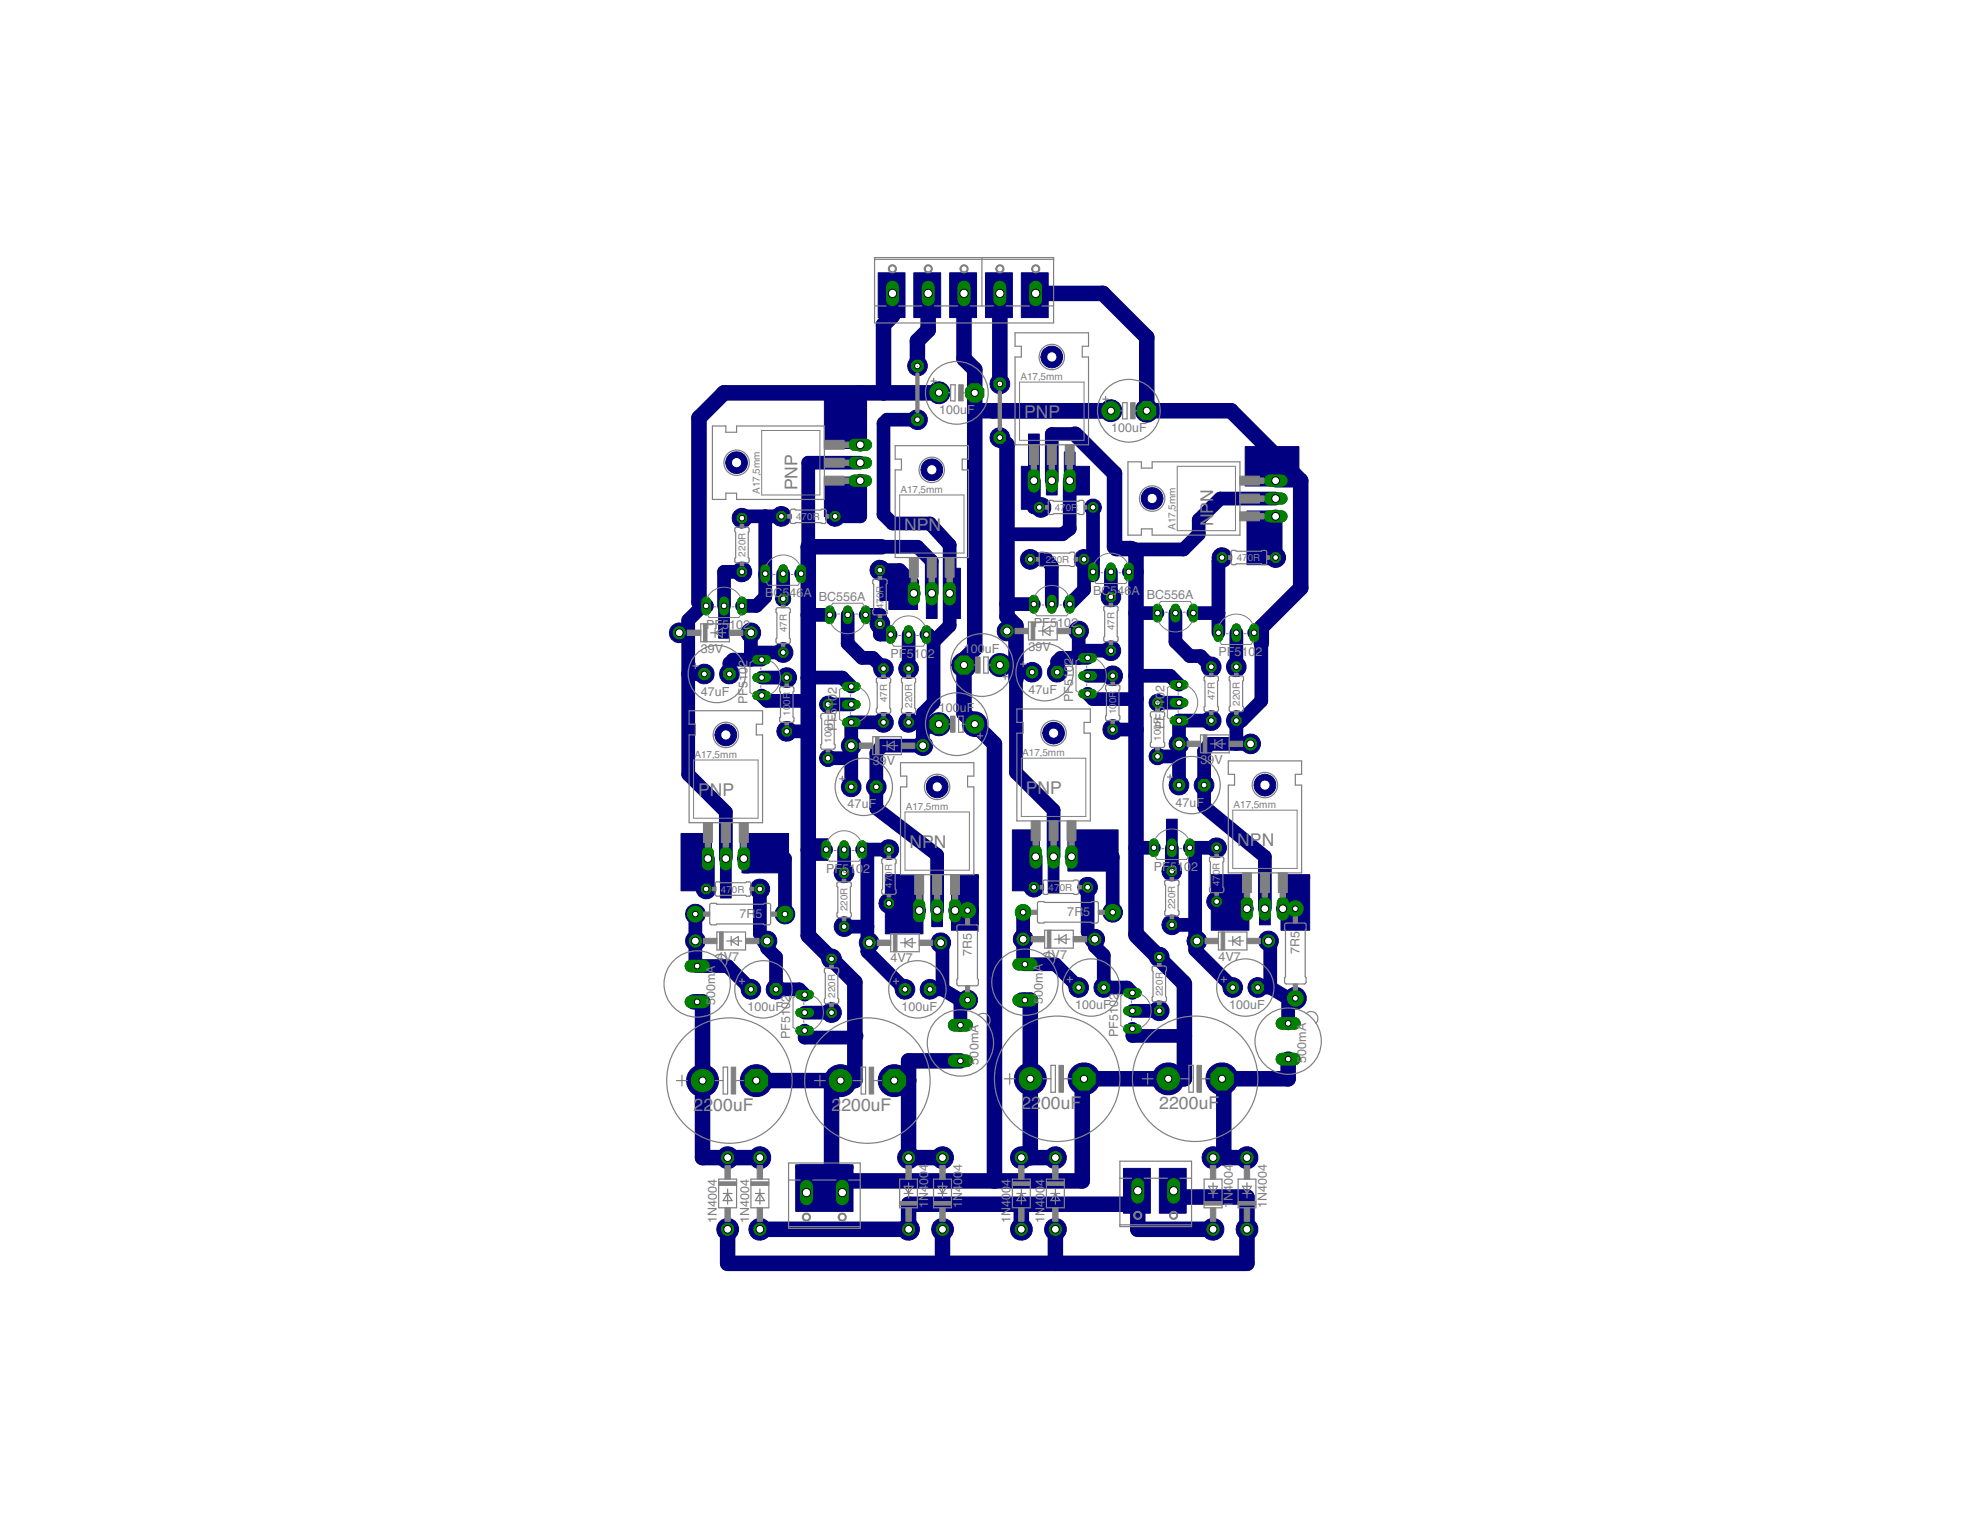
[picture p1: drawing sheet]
<svg xmlns="http://www.w3.org/2000/svg" width="279mm" height="216mm" viewBox="0 0 279 216" stroke-linecap="round" stroke-linejoin="round" font-family="sans-serif">
<defs><g id="words">
<g font-size="2.5" fill="#808080">
<text x="145.2" y="59.2">PNP</text>
<text x="113" y="69.5" transform="rotate(-90 113 69.5)">PNP</text>
<text x="128.2" y="75.2">NPN</text>
<text x="171.9" y="74.6" transform="rotate(-90 171.9 74.6)">NPN</text>
<text x="99" y="112.8">PNP</text>
<text x="145.4" y="112.6">PNP</text>
<text x="175.4" y="119.9">NPN</text>
<text x="128.9" y="120.2">NPN</text>
<text x="98.3" y="157.5">2</text>
<text x="99.7" y="157.5">200uF</text>
<text x="117.9" y="157.5">2200uF</text>
<text x="144.8" y="157.2">2</text>
<text x="146.2" y="157.2">200uF</text>
<text x="164.3" y="157.2">2200uF</text>
</g>
<g font-size="1.8" fill="#808080">
<text x="133.1" y="58.7">100uF</text>
<text x="157.5" y="61.2">100uF</text>
<text x="100.1" y="89.2">PF</text>
<text x="102.4" y="89.2">5102</text>
<text x="108.5" y="84.6">BC546A</text>
<text x="116.1" y="85.1">BC556A</text>
<text x="146.6" y="88.9">PF5102</text>
<text x="154.9" y="84.4">BC546A</text>
<text x="162.6" y="84.9">BC556A</text>
<text x="99.3" y="92.5">39V</text>
<text x="126.2" y="93.3">PF5102</text>
<text x="136.6" y="92.5">100uF</text>
<text x="145.8" y="92.2">39V</text>
<text x="172.7" y="93">PF5102</text>
<text x="99.3" y="98.6">47uF</text>
<text x="105.9" y="99.8" transform="rotate(-90 105.9 99.8)">PF5102</text>
<text x="133.1" y="100.9">100u</text>
<text x="137.1" y="100.9">F</text>
<text x="145.8" y="98.3">47uF</text>
<text x="152.1" y="99.5" transform="rotate(-90 152.1 99.5)">PF5102</text>
<text x="118.6" y="103.6" transform="rotate(-90 118.6 103.6)">PF5102</text>
<text x="165.1" y="103.3" transform="rotate(-90 165.1 103.3)">PF5102</text>
<text x="123.7" y="108.5">3</text>
<text x="124.7" y="108.5">9V</text>
<text x="170.2" y="108.2">3</text>
<text x="171.2" y="108.2">9V</text>
<text x="120.2" y="114.6">47uF</text>
<text x="166.6" y="114.3">47uF</text>
<text x="117.1" y="123.7">PF5102</text>
<text x="163.6" y="123.5">PF5102</text>
<text x="104.8" y="130.2">7R5</text>
<text x="151.3" y="129.9">7R5</text>
<text x="101.6" y="136.2">4V7</text>
<text x="126.2" y="136.4">4V7</text>
<text x="137.8" y="135.5" transform="rotate(-90 137.8 135.5)">7R5</text>
<text x="148.1" y="135.9">4V7</text>
<text x="172.7" y="136.2">4V7</text>
<text x="184.2" y="135.2" transform="rotate(-90 184.2 135.2)">7R5</text>
<text x="101.4" y="142.5" transform="rotate(-90 101.4 142.5)">500mA</text>
<text x="105.9" y="143.3">100uF</text>
<text x="127.8" y="143.3">100uF</text>
<text x="147.8" y="142.3" transform="rotate(-90 147.8 142.3)">500mA</text>
<text x="152.4" y="143">100uF</text>
<text x="174.2" y="143">100uF</text>
<text x="112" y="147.3" transform="rotate(-90 112 147.3)">PF5102</text>
<text x="158.5" y="147" transform="rotate(-90 158.5 147)">PF5102</text>
<text x="138.7" y="150.9" transform="rotate(-90 138.7 150.9)">500mA</text>
<text x="185.2" y="150.7" transform="rotate(-90 185.2 150.7)">500mA</text>
<text x="131.6" y="167" transform="rotate(-90 131.6 167)">04</text>
<text x="136.4" y="167" transform="rotate(-90 136.4 167)">04</text>
<text x="101.6" y="173.4" transform="rotate(-90 101.6 173.4)">1N4004</text>
<text x="106.2" y="173.4" transform="rotate(-90 106.2 173.4)">1N4004</text>
<text x="131.6" y="171.2" transform="rotate(-90 131.6 171.2)">1</text>
<text x="131.6" y="170.2" transform="rotate(-90 131.6 170.2)">N40</text>
<text x="136.4" y="171.2" transform="rotate(-90 136.4 171.2)">1</text>
<text x="136.4" y="170.2" transform="rotate(-90 136.4 170.2)">N40</text>
<text x="143.3" y="173.4" transform="rotate(-90 143.3 173.4)">1N4004</text>
<text x="148.1" y="173.4" transform="rotate(-90 148.1 173.4)">1N4004</text>
<text x="174.7" y="171.2" transform="rotate(-90 174.7 171.2)">1N4004</text>
<text x="179.6" y="171.2" transform="rotate(-90 179.6 171.2)">1N4004</text>
</g>
<g font-size="1.4" fill="#808080">
<text x="144.7" y="53.9">A17,5mm</text>
<text x="107.7" y="70" transform="rotate(-90 107.7 70)">A17,5mm</text>
<text x="127.6" y="69.9">A17,5mm</text>
<text x="112.9" y="73.7">470R</text>
<text x="149.5" y="72.4">470</text>
<text x="151.9" y="72.4">R</text>
<text x="166.6" y="75.1" transform="rotate(-90 166.6 75.1)">A17,5mm</text>
<text x="105.7" y="78.9" transform="rotate(-90 105.7 78.9)">220R</text>
<text x="148.2" y="79.8">220R</text>
<text x="175.3" y="79.6">47</text>
<text x="176.9" y="79.6">0R</text>
<text x="111.5" y="89.6" transform="rotate(-90 111.5 89.6)">47R</text>
<text x="125.2" y="86.4" transform="rotate(-90 125.2 86.4)">47</text>
<text x="125.2" y="84.8" transform="rotate(-90 125.2 84.8)">0R</text>
<text x="158" y="89.4" transform="rotate(-90 158 89.4)">47R</text>
<text x="112" y="101.5" transform="rotate(-90 112 101.5)">100</text>
<text x="112" y="99.1" transform="rotate(-90 112 99.1)">R</text>
<text x="125.7" y="99.5" transform="rotate(-90 125.7 99.5)">47R</text>
<text x="129.3" y="100.3" transform="rotate(-90 129.3 100.3)">220R</text>
<text x="158.2" y="101.2" transform="rotate(-90 158.2 101.2)">100</text>
<text x="158.2" y="98.9" transform="rotate(-90 158.2 98.9)">R</text>
<text x="172.2" y="99.3" transform="rotate(-90 172.2 99.3)">47R</text>
<text x="175.8" y="100.1" transform="rotate(-90 175.8 100.1)">220R</text>
<text x="98.4" y="107.5">A17,5mm</text>
<text x="117.8" y="105.3" transform="rotate(-90 117.8 105.3)">100R</text>
<text x="144.9" y="107.2">A17,5mm</text>
<text x="164.6" y="105" transform="rotate(-90 164.6 105)">100R</text>
<text x="128.4" y="114.8">A17,5mm</text>
<text x="174.9" y="114.6">A17,5mm</text>
<text x="126.5" y="125.9" transform="rotate(-90 126.5 125.9)">470R</text>
<text x="172.9" y="125.6" transform="rotate(-90 172.9 125.6)">470R</text>
<text x="102.2" y="126.5">47</text>
<text x="103.8" y="126.5">0R</text>
<text x="120.1" y="129.2" transform="rotate(-90 120.1 129.2)">220R</text>
<text x="148.6" y="126.3">47</text>
<text x="150.2" y="126.3">0R</text>
<text x="166.6" y="128.9" transform="rotate(-90 166.6 128.9)">220R</text>
<text x="118.4" y="141.5" transform="rotate(-90 118.4 141.5)">220R</text>
<text x="164.8" y="141.2" transform="rotate(-90 164.8 141.2)">220R</text>
</g>
</g></defs>
<g fill="#000080" stroke="#000080" stroke-width=".14">
<path d="M113.3 165.1h7.1v6.1h-7.1z"/>
<path d="M159.3 165.6h3.8v6.4h-3.8z"/>
<path d="M164.3 165.6h3.8v6.4h-3.8z"/>
<path d="M124.5 38.7h3.8v6.3h-3.8z"/>
<path d="M129.5 38.7h3.8v6.3h-3.8z"/>
<path d="M134.6 38.7h3.8v6.3h-3.8z"/>
<path d="M139.7 38.7h3.8v6.3h-3.8z"/>
<path d="M144.8 38.7h3.8v6.3h-3.8z"/>
<path d="M113.3 165.4h7.1v6.1h-7.1z"/>
<path d="M102.1 122h1.6v5.3h-1.6z"/>
<path d="M148.6 121.2h1.5v5.3h-1.5z"/>
<path d="M165.4 116.1h1.5v5.4h-1.5z"/>
<path d="M101.9 85.1h1.5v5.4h-1.5z"/>
<path d="M131.3 82.3h1.5v5.4h-1.5z"/>
<path d="M148.3 64.8h1.6v5.4h-1.6z"/>
<path d="M145.8 61.5h1.5v7.7h-1.5z"/>
<path d="M150.9 64.1h1.5v4.5h-1.5z"/>
<path d="M151.6 66.1h2.8v4.1h-2.8z"/>
<path d="M144.8 66.1h1.2v6.1h-1.2z"/>
<path d="M176.5 63.3h7.6v5.6h-7.6z"/>
<path d="M176.8 72.7h4.8v7.4h-4.8z"/>
<path d="M176.8 72.4h4v.5h-4z"/>
<path d="M117.4 67.9h4.8v5.1h-4.8z"/>
<path d="M116.9 56.7h5.5v6.9h-5.5z"/>
<path d="M117.1 67.9h.5v5.3h-.5z"/>
<path d="M116.9 67.9h.5v5.3h-.5z"/>
<path d="M116.9 67.6h5v.3h-5z"/>
<path d="M124.7 81.6h4.9v3.5h-4.9z"/>
<path d="M134.6 80.6h1.5v7.1h-1.5z"/>
<path d="M126 84.9h4.1v1.5h-4.1z"/>
<path d="M105.2 118.2h6.6v4.3h-6.6z"/>
<path d="M105.4 122.2h6.1v1.5h-6.1z"/>
<path d="M105.2 122.2h1v1.5h-1z"/>
<path d="M96.5 118.2h4.1v8.1h-4.1z"/>
<path d="M100.6 118.2h.3v2.7h-.3z"/>
<path d="M104.9 118.2h.5v2.5h-.5z"/>
<path d="M143.5 117.6h3.8v8.7h-3.8z"/>
<path d="M151.4 117.6h7.1v5.9h-7.1z"/>
<path d="M115.3 118.9h2.1v3.1h-2.1z"/>
<path d="M125.5 124h5.3v8.4h-5.3z"/>
<path d="M134.9 124.2h3.8v7.7h-3.8z"/>
<path d="M134.9 124h3.8v.5h-3.8z"/>
<path d="M132.3 129.3h1.3v2.1h-1.3z"/>
<path d="M132.1 129.6h.5v1.8h-.5z"/>
<path d="M181.6 124.2h4.1v7.7h-4.1z"/>
<path d="M171.7 124h5.3v7.9h-5.3z"/>
<path d="M181.6 124h4.1v.5h-4.1z"/>
<path d="M178.5 129.6h1.6v1.5h-1.6z"/>
<path d="M112.8 165.4h8.1v6.3h-8.1z"/>
<path d="M112.8 165.1h8.1v.5h-8.1z"/>
</g>
<g fill="#000080" stroke="#000080" stroke-width=".14">
<path d="M135.6 92.9a1.75 1.75 0 0 1 2.6 .6 1.75 1.75 0 0 1-1.1 2.5 1.75 1.75 0 0 1-2.2-1.7l1.8-.1v.1h-1.8l.1-.5z" fill-rule="evenodd"/>
<path d="M137.1 101.3a1.76 1.76 0 0 1 2.7 .6 1.76 1.76 0 0 1-1.2 2.5 1.76 1.76 0 0 1-2.2-1.7h1.7l.1-.1 .1 .1h-1.9l.1-.5 .2-.5z" fill-rule="evenodd"/>
<path d="M144.4 151.4a2.27 2.27 0 0 1 3.6 .3 2.27 2.27 0 0 1-1.3 3.4 2.27 2.27 0 0 1-2.9-2.2h1.7a.6 .6 0 0 1 .8-.5 .6 .6 0 0 1 .1 1 .6 .6 0 0 1-.9-.3v-.2h-1.7l.2-1z" fill-rule="evenodd"/>
<path d="M152 151.4a2.27 2.27 0 0 1 3.6 .3 2.27 2.27 0 0 1-1.3 3.4 2.27 2.27 0 0 1-2.9-2.2h1.7a.59 .59 0 0 1 .8-.5 .59 .59 0 0 1 .1 1 .59 .59 0 0 1-.9-.3v-.2h-1.7l.3-1z" fill-rule="evenodd"/>
<path d="M163.9 151.4a2.28 2.28 0 0 1 3.6 .3 2.28 2.28 0 0 1-1.3 3.4 2.28 2.28 0 0 1-2.9-2.2h1.7a.6 .6 0 0 1 .8-.5 .6 .6 0 0 1 .2 1 .6 .6 0 0 1-1-.3v-.2h-1.7l.1-.5z" fill-rule="evenodd"/>
<path d="M171.5 151.4a2.28 2.28 0 0 1 3.6 .3 2.28 2.28 0 0 1-1.3 3.4 2.28 2.28 0 0 1-2.9-2.2h1.7a.6 .6 0 0 1 .9-.5 .6 .6 0 0 1 .1 1 .6 .6 0 0 1-1-.3v-.2h-1.7l.3-1z" fill-rule="evenodd"/>
<path d="M117.4 151.7a2.28 2.28 0 0 1 3.7 .3 2.28 2.28 0 0 1-1.3 3.4 2.28 2.28 0 0 1-2.9-2.2h1.6a.6 .6 0 0 1 .9-.6 .6 .6 0 0 1 .1 1 .6 .6 0 0 1-.9-.3l-.1-.1h-1.6v-.5z" fill-rule="evenodd"/>
<path d="M125.1 151.7a2.28 2.28 0 0 1 3.6 .3 2.28 2.28 0 0 1-1.3 3.4 2.28 2.28 0 0 1-2.9-2.2h1.7a.6 .6 0 0 1 .8-.6 .6 .6 0 0 1 .1 1 .6 .6 0 0 1-.9-.3v-.1h-1.7l.2-1.1z" fill-rule="evenodd"/>
<path d="M97.9 151.7a2.27 2.27 0 0 1 3.6 .3 2.27 2.27 0 0 1-1.3 3.4 2.27 2.27 0 0 1-2.9-2.2h1.7a.6 .6 0 0 1 .8-.6 .6 .6 0 0 1 .2 1 .6 .6 0 0 1-1-.3v-.1h-1.7l.3-1.1z" fill-rule="evenodd"/>
<path d="M105.5 151.7a2.27 2.27 0 0 1 3.6 .3 2.27 2.27 0 0 1-1.3 3.4 2.27 2.27 0 0 1-2.9-2.2h1.7a.59 .59 0 0 1 .8-.6 .59 .59 0 0 1 .2 1 .59 .59 0 0 1-1-.3v-.1h-1.7l.3-1.1z" fill-rule="evenodd"/>
<path d="M101.8 103.1a1.54 1.54 0 0 1 2.4 .4 1.54 1.54 0 0 1-.9 2.2 1.54 1.54 0 0 1-2-1.5h.9a.72 .72 0 0 1 1-.7 .72 .72 0 0 1 .2 1.3 .72 .72 0 0 1-1.2-.4v-.2h-.9l.3-.8z" fill-rule="evenodd"/>
<path d="M131.8 110.4a1.54 1.54 0 0 1 2.4 .3 1.54 1.54 0 0 1-.9 2.3 1.54 1.54 0 0 1-2-1.5h.8a.73 .73 0 0 1 1.1-.6 .73 .73 0 0 1 .1 1.2 .73 .73 0 0 1-1.2-.4v-.2h-.8l.1-.4z" fill-rule="evenodd"/>
<path d="M148.3 102.8a1.54 1.54 0 0 1 2.4 .4 1.54 1.54 0 0 1-1 2.2 1.54 1.54 0 0 1-1.9-1.5h.8a.72 .72 0 0 1 1.1-.6 .72 .72 0 0 1 .1 1.2 .72 .72 0 0 1-1.1-.4l-.1-.2h-.8l.2-.7z" fill-rule="evenodd"/>
<path d="M178.2 110.2a1.54 1.54 0 0 1 2.5 .3 1.54 1.54 0 0 1-1 2.3 1.54 1.54 0 0 1-1.9-1.5h.8a.73 .73 0 0 1 1-.6 .73 .73 0 0 1 .2 1.2 .73 .73 0 0 1-1.2-.4v-.2h-.8v-.4z" fill-rule="evenodd"/>
<path d="M103.3 64.5a1.54 1.54 0 0 1 2.4 .3 1.54 1.54 0 0 1-.9 2.3 1.54 1.54 0 0 1-1.9-1.5h.8a.72 .72 0 0 1 1-.7 .72 .72 0 0 1 .2 1.2 .72 .72 0 0 1-1.2-.3v-.2h-.8l.2-.8z" fill-rule="evenodd"/>
<path d="M131 65.5a1.54 1.54 0 0 1 2.4 .3 1.54 1.54 0 0 1-.9 2.3 1.54 1.54 0 0 1-1.9-1.5h.8a.73 .73 0 0 1 1-.7 .73 .73 0 0 1 .2 1.3 .73 .73 0 0 1-1.2-.4v-.2h-.8l.1-.8z" fill-rule="evenodd"/>
<path d="M148 49.5a1.54 1.54 0 0 1 2.4 .4 1.54 1.54 0 0 1-.9 2.2 1.54 1.54 0 0 1-1.9-1.5h.8a.72 .72 0 0 1 1-.6 .72 .72 0 0 1 .2 1.2 .72 .72 0 0 1-1.2-.4v-.2h-.8l.2-.8z" fill-rule="evenodd"/>
<path d="M162.2 69.6a1.54 1.54 0 0 1 2.4 .3 1.54 1.54 0 0 1-.9 2.2 1.54 1.54 0 0 1-1.9-1.4h.8a.73 .73 0 0 1 .9-.7 .73 .73 0 0 1 .4 1.1 .73 .73 0 0 1-1.2-.1l-.1-.3h-.8v-.4z" fill-rule="evenodd"/>
<circle cx="103.2" cy="174.3" r="1.4"/>
<circle cx="103.2" cy="174.3" r="1.55"/>
<circle cx="107.7" cy="174.3" r="1.56"/>
<circle cx="103.2" cy="164.1" r="1.55"/>
<circle cx="107.7" cy="164.1" r="1.56"/>
<circle cx="128.8" cy="174.3" r="1.55"/>
<circle cx="133.6" cy="174.3" r="1.55"/>
<circle cx="144.8" cy="174.3" r="1.55"/>
<circle cx="149.6" cy="174.3" r="1.55"/>
<circle cx="171.9" cy="174.3" r="1.55"/>
<circle cx="176.8" cy="174.3" r="1.55"/>
<circle cx="171.9" cy="164.1" r="1.55"/>
<circle cx="176.8" cy="164.1" r="1.55"/>
<circle cx="149.6" cy="164.1" r="1.55"/>
<circle cx="144.8" cy="164.1" r="1.55"/>
<circle cx="128.8" cy="164.1" r="1.55"/>
<circle cx="133.6" cy="164.1" r="1.55"/>
<circle cx="117.9" cy="143.6" r="1.41"/>
<circle cx="110" cy="140.2" r="1.4"/>
<circle cx="106.5" cy="140.2" r="1.4"/>
<circle cx="117.9" cy="135.9" r="1.41"/>
<circle cx="128.3" cy="140.3" r="1.41"/>
<circle cx="131.8" cy="140.2" r="1.41"/>
<circle cx="137.2" cy="141.8" r="1.41"/>
<circle cx="98.6" cy="133.4" r="1.4"/>
<circle cx="98.6" cy="129.6" r="1.4"/>
<circle cx="108.7" cy="133.4" r="1.4"/>
<circle cx="119.6" cy="131.4" r="1.41"/>
<circle cx="111.3" cy="129.6" r="1.41"/>
<circle cx="107.7" cy="126" r="1.4"/>
<circle cx="119.6" cy="123.7" r="1.41"/>
<circle cx="126" cy="128.1" r="1.41"/>
<circle cx="126" cy="120.4" r="1.41"/>
<circle cx="120.7" cy="111.5" r="1.41"/>
<circle cx="124.2" cy="111.5" r="1.41"/>
<circle cx="120.7" cy="105.7" r="1.41"/>
<circle cx="125.2" cy="102.4" r="1.41"/>
<circle cx="128.8" cy="102.4" r="1.41"/>
<circle cx="130.8" cy="105.7" r="1.41"/>
<circle cx="133.1" cy="102.7" r="1.41"/>
<circle cx="138.2" cy="102.7" r="1.4"/>
<circle cx="125.2" cy="94.8" r="1.41"/>
<circle cx="128.8" cy="94.8" r="1.41"/>
<circle cx="117.4" cy="99.9" r="1.2"/>
<circle cx="117.4" cy="107.5" r="1.2"/>
<circle cx="111.5" cy="103.7" r="1.41"/>
<circle cx="99.8" cy="95.5" r="1.4"/>
<circle cx="103.4" cy="95.5" r="1.4"/>
<circle cx="106.5" cy="89.7" r="1.4"/>
<circle cx="96.3" cy="89.7" r="1.4"/>
<circle cx="111" cy="92.5" r="1.41"/>
<circle cx="111.5" cy="96.1" r="1.41"/>
<circle cx="123.2" cy="133.6" r="1.41"/>
<circle cx="133.4" cy="133.6" r="1.41"/>
<circle cx="124.7" cy="88.4" r="1.41"/>
<circle cx="124.7" cy="80.8" r="1.4"/>
<circle cx="105.2" cy="81.1" r="1.4"/>
<circle cx="105.2" cy="73.5" r="1.4"/>
<circle cx="110.8" cy="73.2" r="1.4"/>
<circle cx="118.4" cy="73.2" r="1.4"/>
<circle cx="111" cy="84.9" r="1.09"/>
<circle cx="130.1" cy="59.5" r="1.41"/>
<circle cx="133.1" cy="55.7" r="1.41"/>
<circle cx="130.1" cy="51.9" r="1.41"/>
<circle cx="141.7" cy="54.4" r="1.4"/>
<circle cx="141.7" cy="62" r="1.4"/>
<circle cx="157.5" cy="58.2" r="1.4"/>
<circle cx="162.6" cy="58.2" r="1.41"/>
<circle cx="147.6" cy="71.9" r="1.4"/>
<circle cx="146" cy="79.3" r="1.4"/>
<circle cx="153.7" cy="79.3" r="1.4"/>
<circle cx="157.5" cy="84.6" r="1.4"/>
<circle cx="152.9" cy="89.4" r="1.4"/>
<circle cx="142.8" cy="89.4" r="1.4"/>
<circle cx="146.3" cy="95.3" r="1.4"/>
<circle cx="149.9" cy="95.3" r="1.4"/>
<circle cx="157.5" cy="92.2" r="1.4"/>
<circle cx="171.7" cy="94.5" r="1.41"/>
<circle cx="175.3" cy="94.5" r="1.41"/>
<circle cx="171.7" cy="102.2" r="1.41"/>
<circle cx="175.3" cy="102.2" r="1.41"/>
<circle cx="167.1" cy="105.5" r="1.41"/>
<circle cx="167.1" cy="111.3" r="1.41"/>
<circle cx="170.7" cy="111.3" r="1.41"/>
<circle cx="177.3" cy="105.5" r="1.41"/>
<circle cx="173.2" cy="79" r="1.4"/>
<circle cx="180.8" cy="79" r="1.4"/>
<circle cx="157.7" cy="103.4" r="1.4"/>
<circle cx="146.6" cy="125.8" r="1.4"/>
<circle cx="154.2" cy="125.8" r="1.4"/>
<circle cx="157.7" cy="129.3" r="1.4"/>
<circle cx="166.1" cy="131.1" r="1.41"/>
<circle cx="164.3" cy="135.7" r="1.41"/>
<circle cx="169.7" cy="133.4" r="1.41"/>
<circle cx="166.1" cy="123.5" r="1.41"/>
<circle cx="172.5" cy="120.2" r="1.41"/>
<circle cx="172.5" cy="127.8" r="1.41"/>
<circle cx="183.6" cy="128.8" r="1.41"/>
<circle cx="145" cy="133.1" r="1.4"/>
<circle cx="155.2" cy="133.1" r="1.4"/>
<circle cx="152.9" cy="140" r="1.4"/>
<circle cx="156.5" cy="140" r="1.4"/>
<circle cx="164.3" cy="143.3" r="1.41"/>
<circle cx="174.7" cy="140" r="1.41"/>
<circle cx="178.3" cy="140" r="1.41"/>
<circle cx="183.6" cy="141.5" r="1.41"/>
<circle cx="179.8" cy="133.4" r="1.41"/>
<circle cx="164.1" cy="107.2" r="1.1"/>
<circle cx="164.1" cy="99.6" r="1.1"/>
<circle cx="154.9" cy="71.9" r="1.2"/>
<circle cx="157.7" cy="95.8" r="1.4"/>
<circle cx="164.1" cy="99.6" r="1.2"/>
<circle cx="164.1" cy="107.2" r="1.2"/>
<circle cx="133.1" cy="55.7" r="1.56"/>
<circle cx="157.5" cy="58.2" r="1.56"/>
<circle cx="162.5" cy="58.2" r="1.64"/>
<circle cx="141.7" cy="94.3" r="1.64"/>
<circle cx="133.1" cy="102.7" r="1.64"/>
<circle cx="183.6" cy="128.8" r="1.56"/>
<circle cx="137.2" cy="129.1" r="1.56"/>
<circle cx="100.1" cy="126" r="1.4"/>
<circle cx="183.6" cy="141.5" r="1.56"/>
</g>
<g fill="#000080" stroke="#000080" stroke-width="2.2">
<path d="M144.8 170.7v3.6z"/>
<path d="M144.8 170.7h16.5z"/>
<path d="M161.3 168.8v1.9z"/>
<path d="M161.3 170.7v3.6z"/>
<path d="M161.3 174.3h10.7z"/>
<path d="M128.8 170.7v3.6z"/>
<path d="M128.8 170.7h16z"/>
<path d="M107.7 174.3h21.1z"/>
<path d="M146 164.1h3.6z"/>
<path d="M144.8 164.1h1.2z"/>
<path d="M146 141.8v11.1z"/>
<path d="M145.3 141.8h.7z"/>
<path d="M144.8 141.8h.5z"/>
<path d="M146 152.9v11.2z"/>
<path d="M173.5 164.1h3.3z"/>
<path d="M172 164.1h1.5z"/>
<path d="M182.6 150.1v2.8z"/>
<path d="M173.2 152.9h9.4z"/>
<path d="M173.2 152.9l.3 .3z"/>
<path d="M173.5 153.2v10.9z"/>
<path d="M178.8 88.9l5.6-5.5z"/>
<path d="M178.8 88.9v2.3z"/>
<path d="M184.4 68.1v15.3z"/>
<path d="M162.6 47.8v10.4z"/>
<path d="M156.3 41.6l6.3 6.2z"/>
<path d="M146.8 41.6h9.5z"/>
<path d="M174.5 58.2l9.9 9.9z"/>
<path d="M162.6 58.2h11.9z"/>
<path d="M141.7 94.3h2.3z"/>
<path d="M144 89.5v6.8z"/>
<path d="M144 88.7v.8z"/>
<path d="M142.7 87.4l1.3 1.3z"/>
<path d="M142.7 85.6v1.8z"/>
<path d="M142.7 89.5h1.3z"/>
<path d="M142.7 76.5v9.1z"/>
<path d="M141.7 62l1 1.1z"/>
<path d="M142.7 63.1v12.9z"/>
<path d="M133.1 102.7l-.3 .2z"/>
<path d="M130.8 102.9h2z"/>
<path d="M99.6 85.9h.5z"/>
<path d="M132.8 55.7h.3z"/>
<path d="M121.9 55.7h3.3z"/>
<path d="M125.2 55.7h7.6z"/>
<path d="M126.5 41.6v3.2z"/>
<path d="M125.2 46l1.3-1.2z"/>
<path d="M125.2 46v9.7z"/>
<path d="M99.1 85.4l.5 .5z"/>
<path d="M99.1 59.2v26.2z"/>
<path d="M99.1 59.2l3.5-3.5z"/>
<path d="M102.6 55.7h19.3z"/>
<path d="M99.6 142v11.2z"/>
<path d="M98.8 142h.8z"/>
<path d="M98.3 142h.5z"/>
<path d="M103.1 164.1h4.6z"/>
<path d="M99.6 153.2v10.9z"/>
<path d="M99.6 164.1h3.5z"/>
<path d="M126.8 153.2h2z"/>
<path d="M128.8 164.1h4.8z"/>
<path d="M128.8 150.4v2.8z"/>
<path d="M128.8 150.4h7.3z"/>
<path d="M128.8 153.2v10.9z"/>
<path d="M103.1 179.1h30.5z"/>
<path d="M149.6 174.3v4.8z"/>
<path d="M176.8 174.3v4.8z"/>
<path d="M149.6 179.1h27.2z"/>
<path d="M176.8 169.7v4.6z"/>
<path d="M166.4 169.7h10.4z"/>
<path d="M166.4 168.8v.9z"/>
<path d="M166.4 167.4v1.4z"/>
<path d="M133.6 174.3v4.8z"/>
<path d="M133.6 179.1h16z"/>
<path d="M103.1 174.3v4.8z"/>
<path d="M153.7 152.9h11.9z"/>
<path d="M165.6 152.9h.3z"/>
<path d="M163.7 135l.6 .7z"/>
<path d="M161 132.4l2.7 2.6z"/>
<path d="M161 120.2v12.2z"/>
<path d="M161 103.4v16.8z"/>
<path d="M161 99.1v4.3z"/>
<path d="M161 95.8v3.3z"/>
<path d="M161 86.9v8.9z"/>
<path d="M161 81.1v5.8z"/>
<path d="M117.9 153.2h1.2z"/>
<path d="M107.2 153.2h10.7z"/>
<path d="M119.1 153.2h.3z"/>
<path d="M114.6 132.6l3.3 3.3z"/>
<path d="M114.6 120.4v12.2z"/>
<path d="M114.6 103.7v16.7z"/>
<path d="M114.6 99.4v4.3z"/>
<path d="M114.6 96.1v3.3z"/>
<path d="M114.6 87.2v8.9z"/>
<path d="M114.6 81.3v5.9z"/>
<path d="M114.6 77.5h10.4z"/>
<path d="M114.6 77.5v3.8z"/>
<path d="M114.3 169.1h5.1z"/>
<path d="M119.4 168.9v.2z"/>
<path d="M117.9 168.9h1.5z"/>
<path d="M117.9 167.4v1.5z"/>
<path d="M153.4 152.9h.3z"/>
<path d="M153.4 152.9v14.5z"/>
<path d="M141 167.4h12.4z"/>
<path d="M119.4 167.4v1.7z"/>
<path d="M117.9 167.4h1.5z"/>
<path d="M119.4 167.4h21.6z"/>
<path d="M167.9 139.5v7.4z"/>
<path d="M161 132.6l6.9 6.9z"/>
<path d="M117.9 135.9l3.3 3.3z"/>
<path d="M121.2 139.2v7.9z"/>
<path d="M119.1 153.2h2.1z"/>
<path d="M121.2 147.1v6.1z"/>
<path d="M167.9 146.9v6z"/>
<path d="M165.6 152.9h2.3z"/>
<path d="M161 78.5v2.6z"/>
<path d="M160.7 77.9l.3 .6z"/>
<path d="M160.3 77.8l.4 .1z"/>
<path d="M158.2 77.8h2.1z"/>
<path d="M158 77.5l.2 .3z"/>
<path d="M158 67.1v10.4z"/>
<path d="M152.4 61.5l5.6 5.6z"/>
<path d="M136.7 101.1l1.5 1.6z"/>
<path d="M136.7 94.3v6.8z"/>
<path d="M141 105.5v61.9z"/>
<path d="M138.2 102.7l2.8 2.8z"/>
<path d="M140.7 58.2h16.8z"/>
<path d="M138.2 58.2h2.5z"/>
<path d="M138.2 55.7v2.5z"/>
<path d="M138.2 58.2v33.8z"/>
<path d="M136.7 93.5l1.5-1.5z"/>
<path d="M136.7 93.5v.8z"/>
<path d="M136.7 41.6v9.3z"/>
<path d="M136.7 50.9l1.5 1.5z"/>
<path d="M138.2 52.4v3.3z"/>
<path d="M117.9 153.2v14.2z"/>
<path d="M130 48.3v3.6z"/>
<path d="M130 48.3l1.6-1.5z"/>
<path d="M131.6 41.6v5.2z"/>
<path d="M141.7 41.6v12.8z"/>
</g>
<g fill="#000080" stroke="#000080" stroke-width="1.9">
<path d="M169.4 131.1v2.3z"/>
<path d="M169.4 133.4h.3z"/>
<path d="M166.1 131.1h3.3z"/>
<path d="M169.4 120.2v10.9z"/>
<path d="M168.7 120.2h.7z"/>
<path d="M169.4 120.2h3.1z"/>
<path d="M169.4 134.7l5.4 5.3z"/>
<path d="M169.4 133.4v1.3z"/>
<path d="M166.1 120.2v3.3z"/>
<path d="M157.7 121.5v7.8z"/>
<path d="M151.9 121.5h5.8z"/>
<path d="M181.8 128.8h1.8z"/>
<path d="M182.6 141.5v3.6z"/>
<path d="M180.1 140l2.5 1.5z"/>
<path d="M180.1 133.4v6.6z"/>
<path d="M179.8 133.4h.3z"/>
<path d="M178.3 140h1.8z"/>
<path d="M182.6 141.5h1z"/>
<path d="M160.5 143.3h3.8z"/>
<path d="M149.6 136.7l3.3 3.3z"/>
<path d="M145.3 136.7h4.3z"/>
<path d="M145 136.4l.3 .3z"/>
<path d="M145 133.1v3.3z"/>
<path d="M145 129.3v3.8z"/>
<path d="M146.6 125.8l.2-.3z"/>
<path d="M146.8 121.5v4z"/>
<path d="M172.5 127.8l1 1z"/>
<path d="M173.5 128.8h3.3z"/>
<path d="M159.8 140l.7 .8z"/>
<path d="M156.5 140h3.3z"/>
<path d="M156.5 135.4v4.6z"/>
<path d="M155.2 134.2l1.3 1.2z"/>
<path d="M155.2 133.1v1.1z"/>
<path d="M154.2 132.1l1 1z"/>
<path d="M154.2 125.8v6.3z"/>
<path d="M149.9 93.8v1.5z"/>
<path d="M150.4 93.3l-.5 .5z"/>
<path d="M152.9 93.3h1.3z"/>
<path d="M150.4 93.3h2.5z"/>
<path d="M152.9 92.2v1.1z"/>
<path d="M152.9 89.5v2.7z"/>
<path d="M152.9 92.2h4.6z"/>
<path d="M167.1 107.2v4.1z"/>
<path d="M167.1 105.5v1.7z"/>
<path d="M167.1 102.2v3.3z"/>
<path d="M167.1 102.2h4.6z"/>
<path d="M164.1 107.2h3z"/>
<path d="M154.2 95.8h3.5z"/>
<path d="M164.1 99.6h3z"/>
<path d="M179.3 121.5v7.3z"/>
<path d="M170.7 114.3l8.6 7.2z"/>
<path d="M170.7 111.3v3z"/>
<path d="M170.7 106.5v4.8z"/>
<path d="M171.4 105.5l-.7 1z"/>
<path d="M171.4 105.5h3.9z"/>
<path d="M175.3 105.5h2z"/>
<path d="M175.3 102.2v3.3z"/>
<path d="M175.3 102.2h.7z"/>
<path d="M178.8 99.4l-2.8 2.8z"/>
<path d="M178 89.7l.8 .8z"/>
<path d="M177.8 89.7h.2z"/>
<path d="M178.8 91.2v8.2z"/>
<path d="M178.8 90.5v.7z"/>
<path d="M180.8 68.1h3.6z"/>
<path d="M169.2 86.9h3.5z"/>
<path d="M172.7 86.9v2.8z"/>
<path d="M173.2 79l-.5 .5z"/>
<path d="M172.7 79.5v7.4z"/>
<path d="M146.6 68.1v3.8z"/>
<path d="M146.6 71.9h.7z"/>
<path d="M149.4 114.9v6.6z"/>
<path d="M144 109.5l5.4 5.4z"/>
<path d="M144 96.3v13.2z"/>
<path d="M144 95.3v1z"/>
<path d="M144 94.3v1z"/>
<path d="M144 89.5v4.8z"/>
<path d="M144 95.3h2.3z"/>
<path d="M151.6 68.1v6.9z"/>
<path d="M150.6 75.7l1-.7z"/>
<path d="M142.7 75.7h7.9z"/>
<path d="M142.7 76v.5z"/>
<path d="M142.7 75.7v.3z"/>
<path d="M142.7 85.6h3.9z"/>
<path d="M149.1 80.3v5.3z"/>
<path d="M148.3 79.3l.8 1z"/>
<path d="M146 79.3h2.3z"/>
<path d="M154.9 79.3v1.8z"/>
<path d="M154.9 71.9v7.4z"/>
<path d="M154.9 81.1v.5z"/>
<path d="M153.7 79.3h1.2z"/>
<path d="M151.6 85.6l2.1-2z"/>
<path d="M153.7 79.3v4.3z"/>
<path d="M175.3 89.7v4.8z"/>
<path d="M157.5 81.1v3.5z"/>
<path d="M170.2 93l1.5 1.5z"/>
<path d="M168.7 93h1.5z"/>
<path d="M166.6 91l2.1 2z"/>
<path d="M166.6 86.9v4.1z"/>
<path d="M180.8 73.2v5.8z"/>
<path d="M123 131.4v2.2z"/>
<path d="M123 133.6h.2z"/>
<path d="M119.7 131.4h3.3z"/>
<path d="M123 120.4v11z"/>
<path d="M122.2 120.4h.8z"/>
<path d="M123 120.4h3z"/>
<path d="M123 134.9l5.3 5.4z"/>
<path d="M123 133.6v1.3z"/>
<path d="M119.7 120.4v3.3z"/>
<path d="M111.3 121.7v7.9z"/>
<path d="M105.4 121.7h5.9z"/>
<path d="M135.4 129.1h1.8z"/>
<path d="M136.1 141.8v3.5z"/>
<path d="M133.6 140.3l2.5 1.5z"/>
<path d="M133.6 133.6v6.7z"/>
<path d="M133.3 133.6h.3z"/>
<path d="M131.8 140.3h1.8z"/>
<path d="M136.1 141.8h1.1z"/>
<path d="M114.1 143.6h3.8z"/>
<path d="M103.1 136.9l3.3 3.4z"/>
<path d="M98.8 136.9h4.3z"/>
<path d="M98.6 136.7l.2 .2z"/>
<path d="M98.6 133.4v3.3z"/>
<path d="M98.6 129.6v3.8z"/>
<path d="M100.1 126l.3-.2z"/>
<path d="M100.4 121.7v4.1z"/>
<path d="M126 128.1l1 1z"/>
<path d="M127 129.1h3.3z"/>
<path d="M113.3 140.3l.8 .7z"/>
<path d="M110 140.3h3.3z"/>
<path d="M110 135.7v4.6z"/>
<path d="M108.7 134.4l1.3 1.3z"/>
<path d="M108.7 133.4v1z"/>
<path d="M107.7 132.4l1 1z"/>
<path d="M107.7 126v6.4z"/>
<path d="M103.4 94v1.5z"/>
<path d="M103.4 94l.5-.5z"/>
<path d="M106.4 93.5h1.6z"/>
<path d="M103.9 93.5h2.5z"/>
<path d="M106.4 92.5v1z"/>
<path d="M106.4 89.7v2.8z"/>
<path d="M106.4 92.5h4.6z"/>
<path d="M120.7 107.5v4z"/>
<path d="M120.7 105.7v1.8z"/>
<path d="M120.7 102.4v3.3z"/>
<path d="M120.7 102.4h4.5z"/>
<path d="M117.4 107.5h3.3z"/>
<path d="M108 96.1h3.5z"/>
<path d="M117.4 99.9h3.3z"/>
<path d="M132.8 121.2v7.9z"/>
<path d="M124.2 114.6l8.6 6.6z"/>
<path d="M124.2 111.5v3.1z"/>
<path d="M124.2 106.7v4.8z"/>
<path d="M125 105.7l-.8 1z"/>
<path d="M125 105.7h5.8z"/>
<path d="M132.3 90.7v.3z"/>
<path d="M131.6 90l.7 .7z"/>
<path d="M131.3 90h.3z"/>
<path d="M134.6 84.1v4.6z"/>
<path d="M132.3 91l2.3-2.3z"/>
<path d="M132.3 91v8.6z"/>
<path d="M134.6 77.3v6.8z"/>
<path d="M132.3 99.6l-1.5 1.5z"/>
<path d="M130.8 102.9v2.8z"/>
<path d="M130.8 102.4v.5z"/>
<path d="M130.8 101.1v1.3z"/>
<path d="M128.8 102.4h.7z"/>
<path d="M128.8 102.4h2z"/>
<path d="M132.8 102.7h.3z"/>
<path d="M131.8 74.2l2.8 3.1z"/>
<path d="M126.5 74.2h5.3z"/>
<path d="M125.2 72.9l1.3 1.3z"/>
<path d="M125.2 60v12.9z"/>
<path d="M125.2 60l.6-.5z"/>
<path d="M125.8 59.5h4.2z"/>
<path d="M124.7 90h1.6z"/>
<path d="M124.7 88.4v1.6z"/>
<path d="M122.7 87.2h2z"/>
<path d="M124.7 87.2v1.2z"/>
<path d="M118.4 73.2h3.5z"/>
<path d="M121.9 68.1v5.1z"/>
<path d="M102.9 115.1v6.6z"/>
<path d="M97.6 109.8l5.3 5.3z"/>
<path d="M97.6 95.5v14.3z"/>
<path d="M97.6 89.7v5.8z"/>
<path d="M96.3 89.7h1.3z"/>
<path d="M97.6 95.5h2.2z"/>
<path d="M121.9 55.7v7.4z"/>
<path d="M97.6 87.9l2-2z"/>
<path d="M97.6 87.9v1.8z"/>
<path d="M102.6 81.1v4.8z"/>
<path d="M102.6 81.1h2.6z"/>
<path d="M108.5 73.2h2.3z"/>
<path d="M108.5 73.2v8.1z"/>
<path d="M108.5 81.3v.5z"/>
<path d="M105.2 85.9h2z"/>
<path d="M108.5 84.6l-1.3 1.3z"/>
<path d="M108.5 81.3v3.3z"/>
<path d="M105.4 73.2l-.2 .2z"/>
<path d="M105.4 73.2h3.1z"/>
<path d="M128.8 90v4.8z"/>
<path d="M111 81.3v3.6z"/>
<path d="M123.7 93.3l1.5 1.5z"/>
<path d="M122.2 93.3h1.5z"/>
<path d="M120.2 91.2l2 2.1z"/>
<path d="M120.2 87.2v4z"/>
<path d="M129.3 83.9l.2 .2z"/>
<path d="M129.3 82.6v1.3z"/>
<path d="M127.5 80.8l1.8 1.8z"/>
<path d="M124.7 80.8h2.8z"/>
<path d="M161 120.2h2.6z"/>
<path d="M157.7 103.4h3.3z"/>
<path d="M165.9 95.8l1.2 1.3z"/>
<path d="M161 95.8h4.9z"/>
<path d="M161 86.9h3.1z"/>
<path d="M160 81.1h1z"/>
<path d="M149.1 61.5v6.6z"/>
<path d="M149.1 61.5h3.3z"/>
<path d="M114.6 120.4h2.5z"/>
<path d="M111.5 103.7h3.1z"/>
<path d="M119.4 96.1l1.3 1.2z"/>
<path d="M114.6 96.1h4.8z"/>
<path d="M114.6 87.2h3z"/>
<path d="M113.6 81.3h1z"/>
<path d="M132.1 79.5v4.6z"/>
<path d="M130 77.5l2.1 2z"/>
<path d="M125 77.5h5z"/>
<path d="M160.5 145.8v1.1z"/>
<path d="M160.5 146.9h7.4z"/>
<path d="M167.9 139.2v.3z"/>
<path d="M163.7 135l4.2 4.2z"/>
<path d="M114.1 146.1v1z"/>
<path d="M114.1 147.1h7.1z"/>
<path d="M121.2 147.1l.2-.2z"/>
<path d="M114.6 65.6v11.9z"/>
<path d="M114.6 65.6h7.3z"/>
<path d="M173 70.7h7.8z"/>
<path d="M169.9 73.7l3.1-3z"/>
<path d="M169.9 73.7v2z"/>
<path d="M169.9 75.7l-2.1 2.2z"/>
<path d="M160.7 77.9h7.1z"/>
<path d="M108 98.6l.7 .8z"/>
<path d="M108.7 99.4h5.9z"/>
<path d="M154.2 98.3l.7 .8z"/>
<path d="M154.9 99.1h6.1z"/>
</g>
<circle cx="149.6" cy="174.3" r=".85" fill="#008000" stroke="#008000" stroke-width=".14"/>
<circle cx="149.6" cy="174.3" r=".55" fill="#fff" stroke="#000" stroke-width=".14"/>
<circle cx="149.6" cy="164.1" r=".85" fill="#008000" stroke="#008000" stroke-width=".14"/>
<circle cx="149.6" cy="164.1" r=".55" fill="#fff" stroke="#000" stroke-width=".14"/>
<circle cx="176.8" cy="164.1" r=".85" fill="#008000" stroke="#008000" stroke-width=".14"/>
<circle cx="176.8" cy="164.1" r=".55" fill="#fff" stroke="#000" stroke-width=".14"/>
<circle cx="176.8" cy="174.3" r=".85" fill="#008000" stroke="#008000" stroke-width=".14"/>
<circle cx="176.8" cy="174.3" r=".55" fill="#fff" stroke="#000" stroke-width=".14"/>
<circle cx="144.8" cy="174.3" r=".85" fill="#008000" stroke="#008000" stroke-width=".14"/>
<circle cx="144.8" cy="174.3" r=".55" fill="#fff" stroke="#000" stroke-width=".14"/>
<circle cx="144.8" cy="164.1" r=".85" fill="#008000" stroke="#008000" stroke-width=".14"/>
<circle cx="144.8" cy="164.1" r=".55" fill="#fff" stroke="#000" stroke-width=".14"/>
<circle cx="172" cy="164.1" r=".85" fill="#008000" stroke="#008000" stroke-width=".14"/>
<circle cx="172" cy="164.1" r=".55" fill="#fff" stroke="#000" stroke-width=".14"/>
<circle cx="172" cy="174.3" r=".85" fill="#008000" stroke="#008000" stroke-width=".14"/>
<circle cx="172" cy="174.3" r=".55" fill="#fff" stroke="#000" stroke-width=".14"/>
<circle cx="153.7" cy="152.9" r="1.7" fill="#008000" stroke="#008000" stroke-width=".14"/>
<circle cx="153.7" cy="152.9" r=".51" fill="#fff" stroke="#000" stroke-width=".14"/>
<circle cx="146" cy="152.9" r="1.57" fill="#008000" stroke="#008000" stroke-width=".14"/>
<circle cx="146" cy="152.9" r=".51" fill="#fff" stroke="#000" stroke-width=".14"/>
<circle cx="173.2" cy="152.9" r="1.7" fill="#008000" stroke="#008000" stroke-width=".14"/>
<circle cx="173.2" cy="152.9" r=".51" fill="#fff" stroke="#000" stroke-width=".14"/>
<circle cx="165.6" cy="152.9" r="1.57" fill="#008000" stroke="#008000" stroke-width=".14"/>
<circle cx="165.6" cy="152.9" r=".51" fill="#fff" stroke="#000" stroke-width=".14"/>
<path d="M166.4 167.9v1.8z" fill="#008000" stroke="#008000" stroke-width="1.8"/>
<circle cx="166.4" cy="168.8" r=".59" fill="#fff" stroke="#000" stroke-width=".14"/>
<path d="M161.3 167.9v1.8z" fill="#008000" stroke="#008000" stroke-width="1.8"/>
<circle cx="161.3" cy="168.8" r=".59" fill="#fff" stroke="#000" stroke-width=".14"/>
<path d="M119.4 168.2v1.7z" fill="#008000" stroke="#008000" stroke-width="1.8"/>
<circle cx="119.4" cy="169.1" r=".59" fill="#fff" stroke="#000" stroke-width=".14"/>
<path d="M114.3 168.2v1.7z" fill="#008000" stroke="#008000" stroke-width="1.8"/>
<circle cx="114.3" cy="169.1" r=".59" fill="#fff" stroke="#000" stroke-width=".14"/>
<path d="M144.4 141.8h1.8z" fill="#008000" stroke="#008000" stroke-width="1.8"/>
<circle cx="145.3" cy="141.8" r=".4" fill="#fff" stroke="#000" stroke-width=".14"/>
<path d="M144.4 136.7h1.8z" fill="#008000" stroke="#008000" stroke-width="1.8"/>
<circle cx="145.3" cy="136.7" r=".4" fill="#fff" stroke="#000" stroke-width=".14"/>
<path d="M181.7 150.1h1.8z" fill="#008000" stroke="#008000" stroke-width="1.8"/>
<circle cx="182.6" cy="150.1" r=".4" fill="#fff" stroke="#000" stroke-width=".14"/>
<path d="M181.7 145.1h1.8z" fill="#008000" stroke="#008000" stroke-width="1.8"/>
<circle cx="182.6" cy="145.1" r=".4" fill="#fff" stroke="#000" stroke-width=".14"/>
<circle cx="156.5" cy="140" r=".87" fill="#008000" stroke="#008000" stroke-width=".14"/>
<circle cx="156.5" cy="140" r=".4" fill="#fff" stroke="#000" stroke-width=".14"/>
<circle cx="152.9" cy="140" r=".8" fill="#008000" stroke="#008000" stroke-width=".14"/>
<circle cx="152.9" cy="140" r=".4" fill="#fff" stroke="#000" stroke-width=".14"/>
<circle cx="155.2" cy="133.1" r=".85" fill="#008000" stroke="#008000" stroke-width=".14"/>
<circle cx="155.2" cy="133.1" r=".55" fill="#fff" stroke="#000" stroke-width=".14"/>
<circle cx="145" cy="133.1" r=".85" fill="#008000" stroke="#008000" stroke-width=".14"/>
<circle cx="145" cy="133.1" r=".55" fill="#fff" stroke="#000" stroke-width=".14"/>
<circle cx="164.3" cy="135.7" r=".71" fill="#008000" stroke="#008000" stroke-width=".14"/>
<circle cx="164.3" cy="135.7" r=".4" fill="#fff" stroke="#000" stroke-width=".14"/>
<circle cx="164.3" cy="143.3" r=".71" fill="#008000" stroke="#008000" stroke-width=".14"/>
<circle cx="164.3" cy="143.3" r=".4" fill="#fff" stroke="#000" stroke-width=".14"/>
<circle cx="178.3" cy="140" r=".87" fill="#008000" stroke="#008000" stroke-width=".14"/>
<circle cx="178.3" cy="140" r=".4" fill="#fff" stroke="#000" stroke-width=".14"/>
<circle cx="174.8" cy="140" r=".8" fill="#008000" stroke="#008000" stroke-width=".14"/>
<circle cx="174.8" cy="140" r=".4" fill="#fff" stroke="#000" stroke-width=".14"/>
<circle cx="179.8" cy="133.4" r=".85" fill="#008000" stroke="#008000" stroke-width=".14"/>
<circle cx="179.8" cy="133.4" r=".55" fill="#fff" stroke="#000" stroke-width=".14"/>
<circle cx="169.7" cy="133.4" r=".85" fill="#008000" stroke="#008000" stroke-width=".14"/>
<circle cx="169.7" cy="133.4" r=".55" fill="#fff" stroke="#000" stroke-width=".14"/>
<circle cx="166.1" cy="131.1" r=".71" fill="#008000" stroke="#008000" stroke-width=".14"/>
<circle cx="166.1" cy="131.1" r=".4" fill="#fff" stroke="#000" stroke-width=".14"/>
<circle cx="166.1" cy="123.5" r=".71" fill="#008000" stroke="#008000" stroke-width=".14"/>
<circle cx="166.1" cy="123.5" r=".4" fill="#fff" stroke="#000" stroke-width=".14"/>
<circle cx="157.7" cy="129.3" r="1.1" fill="#008000" stroke="#008000" stroke-width=".14"/>
<circle cx="157.7" cy="129.3" r=".4" fill="#fff" stroke="#000" stroke-width=".14"/>
<circle cx="145" cy="129.3" r="1.1" fill="#008000" stroke="#008000" stroke-width=".14"/>
<circle cx="145" cy="129.3" r=".4" fill="#fff" stroke="#000" stroke-width=".14"/>
<circle cx="183.6" cy="128.8" r="1.1" fill="#008000" stroke="#008000" stroke-width=".14"/>
<circle cx="183.6" cy="128.8" r=".4" fill="#fff" stroke="#000" stroke-width=".14"/>
<circle cx="183.6" cy="141.5" r="1.1" fill="#008000" stroke="#008000" stroke-width=".14"/>
<circle cx="183.6" cy="141.5" r=".4" fill="#fff" stroke="#000" stroke-width=".14"/>
<path d="M159.9 140.8h1.3z" fill="#008000" stroke="#008000" stroke-width="1.3"/>
<circle cx="160.5" cy="140.8" r=".4" fill="#fff" stroke="#000" stroke-width=".14"/>
<path d="M159.9 145.8h1.3z" fill="#008000" stroke="#008000" stroke-width="1.3"/>
<circle cx="160.5" cy="145.8" r=".4" fill="#fff" stroke="#000" stroke-width=".14"/>
<path d="M159.9 143.3h1.3z" fill="#008000" stroke="#008000" stroke-width="1.3"/>
<circle cx="160.5" cy="143.3" r=".4" fill="#fff" stroke="#000" stroke-width=".14"/>
<path d="M163.6 119.5v1.3z" fill="#008000" stroke="#008000" stroke-width="1.3"/>
<circle cx="163.6" cy="120.2" r=".4" fill="#fff" stroke="#000" stroke-width=".14"/>
<path d="M168.7 119.5v1.3z" fill="#008000" stroke="#008000" stroke-width="1.3"/>
<circle cx="168.7" cy="120.2" r=".4" fill="#fff" stroke="#000" stroke-width=".14"/>
<path d="M166.1 119.5v1.3z" fill="#008000" stroke="#008000" stroke-width="1.3"/>
<circle cx="166.1" cy="120.2" r=".4" fill="#fff" stroke="#000" stroke-width=".14"/>
<circle cx="154.2" cy="125.8" r=".71" fill="#008000" stroke="#008000" stroke-width=".14"/>
<circle cx="154.2" cy="125.8" r=".4" fill="#fff" stroke="#000" stroke-width=".14"/>
<circle cx="146.6" cy="125.8" r=".71" fill="#008000" stroke="#008000" stroke-width=".14"/>
<circle cx="146.6" cy="125.8" r=".4" fill="#fff" stroke="#000" stroke-width=".14"/>
<circle cx="172.5" cy="127.8" r=".71" fill="#008000" stroke="#008000" stroke-width=".14"/>
<circle cx="172.5" cy="127.8" r=".4" fill="#fff" stroke="#000" stroke-width=".14"/>
<circle cx="172.5" cy="120.2" r=".71" fill="#008000" stroke="#008000" stroke-width=".14"/>
<circle cx="172.5" cy="120.2" r=".4" fill="#fff" stroke="#000" stroke-width=".14"/>
<path d="M146.8 120.6v1.7z" fill="#008000" stroke="#008000" stroke-width="1.7"/>
<circle cx="146.8" cy="121.5" r=".55" fill="#fff" stroke="#000" stroke-width=".14"/>
<path d="M149.4 120.6v1.7z" fill="#008000" stroke="#008000" stroke-width="1.7"/>
<circle cx="149.4" cy="121.5" r=".55" fill="#fff" stroke="#000" stroke-width=".14"/>
<path d="M151.9 120.6v1.7z" fill="#008000" stroke="#008000" stroke-width="1.7"/>
<circle cx="151.9" cy="121.5" r=".55" fill="#fff" stroke="#000" stroke-width=".14"/>
<path d="M176.8 128v1.6z" fill="#008000" stroke="#008000" stroke-width="1.7"/>
<circle cx="176.8" cy="128.8" r=".55" fill="#fff" stroke="#000" stroke-width=".14"/>
<path d="M179.3 128v1.6z" fill="#008000" stroke="#008000" stroke-width="1.7"/>
<circle cx="179.3" cy="128.8" r=".55" fill="#fff" stroke="#000" stroke-width=".14"/>
<path d="M181.8 128v1.6z" fill="#008000" stroke="#008000" stroke-width="1.7"/>
<circle cx="181.8" cy="128.8" r=".55" fill="#fff" stroke="#000" stroke-width=".14"/>
<circle cx="152.9" cy="89.5" r=".85" fill="#008000" stroke="#008000" stroke-width=".14"/>
<circle cx="152.9" cy="89.5" r=".55" fill="#fff" stroke="#000" stroke-width=".14"/>
<circle cx="142.7" cy="89.5" r=".85" fill="#008000" stroke="#008000" stroke-width=".14"/>
<circle cx="142.7" cy="89.5" r=".55" fill="#fff" stroke="#000" stroke-width=".14"/>
<circle cx="149.9" cy="95.3" r=".87" fill="#008000" stroke="#008000" stroke-width=".14"/>
<circle cx="149.9" cy="95.3" r=".4" fill="#fff" stroke="#000" stroke-width=".14"/>
<circle cx="146.3" cy="95.3" r=".8" fill="#008000" stroke="#008000" stroke-width=".14"/>
<circle cx="146.3" cy="95.3" r=".4" fill="#fff" stroke="#000" stroke-width=".14"/>
<circle cx="177.3" cy="105.5" r=".85" fill="#008000" stroke="#008000" stroke-width=".14"/>
<circle cx="177.3" cy="105.5" r=".55" fill="#fff" stroke="#000" stroke-width=".14"/>
<circle cx="167.1" cy="105.5" r=".85" fill="#008000" stroke="#008000" stroke-width=".14"/>
<circle cx="167.1" cy="105.5" r=".55" fill="#fff" stroke="#000" stroke-width=".14"/>
<circle cx="170.7" cy="111.3" r=".87" fill="#008000" stroke="#008000" stroke-width=".14"/>
<circle cx="170.7" cy="111.3" r=".4" fill="#fff" stroke="#000" stroke-width=".14"/>
<circle cx="167.1" cy="111.3" r=".8" fill="#008000" stroke="#008000" stroke-width=".14"/>
<circle cx="167.1" cy="111.3" r=".4" fill="#fff" stroke="#000" stroke-width=".14"/>
<circle cx="157.7" cy="103.4" r=".71" fill="#008000" stroke="#008000" stroke-width=".14"/>
<circle cx="157.7" cy="103.4" r=".4" fill="#fff" stroke="#000" stroke-width=".14"/>
<circle cx="157.7" cy="95.8" r=".71" fill="#008000" stroke="#008000" stroke-width=".14"/>
<circle cx="157.7" cy="95.8" r=".4" fill="#fff" stroke="#000" stroke-width=".14"/>
<circle cx="164.1" cy="107.2" r=".71" fill="#008000" stroke="#008000" stroke-width=".14"/>
<circle cx="164.1" cy="107.2" r=".4" fill="#fff" stroke="#000" stroke-width=".14"/>
<circle cx="164.1" cy="99.6" r=".71" fill="#008000" stroke="#008000" stroke-width=".14"/>
<circle cx="164.1" cy="99.6" r=".4" fill="#fff" stroke="#000" stroke-width=".14"/>
<circle cx="157.5" cy="84.6" r=".71" fill="#008000" stroke="#008000" stroke-width=".14"/>
<circle cx="157.5" cy="84.6" r=".4" fill="#fff" stroke="#000" stroke-width=".14"/>
<circle cx="157.5" cy="92.2" r=".71" fill="#008000" stroke="#008000" stroke-width=".14"/>
<circle cx="157.5" cy="92.2" r=".4" fill="#fff" stroke="#000" stroke-width=".14"/>
<circle cx="171.7" cy="94.5" r=".71" fill="#008000" stroke="#008000" stroke-width=".14"/>
<circle cx="171.7" cy="94.5" r=".4" fill="#fff" stroke="#000" stroke-width=".14"/>
<circle cx="171.7" cy="102.2" r=".71" fill="#008000" stroke="#008000" stroke-width=".14"/>
<circle cx="171.7" cy="102.2" r=".4" fill="#fff" stroke="#000" stroke-width=".14"/>
<path d="M153.5 93.3h1.3z" fill="#008000" stroke="#008000" stroke-width="1.3"/>
<circle cx="154.2" cy="93.3" r=".4" fill="#fff" stroke="#000" stroke-width=".14"/>
<path d="M153.5 98.3h1.3z" fill="#008000" stroke="#008000" stroke-width="1.3"/>
<circle cx="154.2" cy="98.3" r=".4" fill="#fff" stroke="#000" stroke-width=".14"/>
<path d="M153.5 95.8h1.3z" fill="#008000" stroke="#008000" stroke-width="1.3"/>
<circle cx="154.2" cy="95.8" r=".4" fill="#fff" stroke="#000" stroke-width=".14"/>
<path d="M166.5 97.1h1.3z" fill="#008000" stroke="#008000" stroke-width="1.3"/>
<circle cx="167.1" cy="97.1" r=".4" fill="#fff" stroke="#000" stroke-width=".14"/>
<path d="M166.5 102.2h1.3z" fill="#008000" stroke="#008000" stroke-width="1.3"/>
<circle cx="167.1" cy="102.2" r=".4" fill="#fff" stroke="#000" stroke-width=".14"/>
<path d="M166.5 99.6h1.3z" fill="#008000" stroke="#008000" stroke-width="1.3"/>
<circle cx="167.1" cy="99.6" r=".4" fill="#fff" stroke="#000" stroke-width=".14"/>
<path d="M154.9 80.4v1.3z" fill="#008000" stroke="#008000" stroke-width="1.3"/>
<circle cx="154.9" cy="81.1" r=".4" fill="#fff" stroke="#000" stroke-width=".14"/>
<path d="M160 80.4v1.3z" fill="#008000" stroke="#008000" stroke-width="1.3"/>
<circle cx="160" cy="81.1" r=".4" fill="#fff" stroke="#000" stroke-width=".14"/>
<path d="M157.5 80.4v1.3z" fill="#008000" stroke="#008000" stroke-width="1.3"/>
<circle cx="157.5" cy="81.1" r=".4" fill="#fff" stroke="#000" stroke-width=".14"/>
<path d="M169.2 86.3v1.3z" fill="#008000" stroke="#008000" stroke-width="1.3"/>
<circle cx="169.2" cy="86.9" r=".4" fill="#fff" stroke="#000" stroke-width=".14"/>
<path d="M164.1 86.3v1.3z" fill="#008000" stroke="#008000" stroke-width="1.3"/>
<circle cx="164.1" cy="86.9" r=".4" fill="#fff" stroke="#000" stroke-width=".14"/>
<path d="M166.6 86.3v1.3z" fill="#008000" stroke="#008000" stroke-width="1.3"/>
<circle cx="166.6" cy="86.9" r=".4" fill="#fff" stroke="#000" stroke-width=".14"/>
<circle cx="146" cy="79.3" r=".71" fill="#008000" stroke="#008000" stroke-width=".14"/>
<circle cx="146" cy="79.3" r=".4" fill="#fff" stroke="#000" stroke-width=".14"/>
<circle cx="153.7" cy="79.3" r=".71" fill="#008000" stroke="#008000" stroke-width=".14"/>
<circle cx="153.7" cy="79.3" r=".4" fill="#fff" stroke="#000" stroke-width=".14"/>
<circle cx="147.3" cy="71.9" r=".71" fill="#008000" stroke="#008000" stroke-width=".14"/>
<circle cx="147.3" cy="71.9" r=".4" fill="#fff" stroke="#000" stroke-width=".14"/>
<circle cx="154.9" cy="71.9" r=".71" fill="#008000" stroke="#008000" stroke-width=".14"/>
<circle cx="154.9" cy="71.9" r=".4" fill="#fff" stroke="#000" stroke-width=".14"/>
<circle cx="175.3" cy="94.5" r=".71" fill="#008000" stroke="#008000" stroke-width=".14"/>
<circle cx="175.3" cy="94.5" r=".4" fill="#fff" stroke="#000" stroke-width=".14"/>
<circle cx="175.3" cy="102.2" r=".71" fill="#008000" stroke="#008000" stroke-width=".14"/>
<circle cx="175.3" cy="102.2" r=".4" fill="#fff" stroke="#000" stroke-width=".14"/>
<circle cx="180.8" cy="79" r=".71" fill="#008000" stroke="#008000" stroke-width=".14"/>
<circle cx="180.8" cy="79" r=".4" fill="#fff" stroke="#000" stroke-width=".14"/>
<circle cx="173.2" cy="79" r=".71" fill="#008000" stroke="#008000" stroke-width=".14"/>
<circle cx="173.2" cy="79" r=".4" fill="#fff" stroke="#000" stroke-width=".14"/>
<path d="M146.6 85v1.3z" fill="#008000" stroke="#008000" stroke-width="1.3"/>
<circle cx="146.6" cy="85.6" r=".4" fill="#fff" stroke="#000" stroke-width=".14"/>
<path d="M151.6 85v1.3z" fill="#008000" stroke="#008000" stroke-width="1.3"/>
<circle cx="151.6" cy="85.6" r=".4" fill="#fff" stroke="#000" stroke-width=".14"/>
<path d="M149.1 85v1.3z" fill="#008000" stroke="#008000" stroke-width="1.3"/>
<circle cx="149.1" cy="85.6" r=".4" fill="#fff" stroke="#000" stroke-width=".14"/>
<path d="M172.7 89v1.4z" fill="#008000" stroke="#008000" stroke-width="1.3"/>
<circle cx="172.7" cy="89.7" r=".4" fill="#fff" stroke="#000" stroke-width=".14"/>
<path d="M177.8 89v1.4z" fill="#008000" stroke="#008000" stroke-width="1.3"/>
<circle cx="177.8" cy="89.7" r=".4" fill="#fff" stroke="#000" stroke-width=".14"/>
<path d="M175.3 89v1.4z" fill="#008000" stroke="#008000" stroke-width="1.3"/>
<circle cx="175.3" cy="89.7" r=".4" fill="#fff" stroke="#000" stroke-width=".14"/>
<path d="M146.6 67.3v1.7z" fill="#008000" stroke="#008000" stroke-width="1.7"/>
<circle cx="146.6" cy="68.1" r=".55" fill="#fff" stroke="#000" stroke-width=".14"/>
<path d="M149.1 67.3v1.7z" fill="#008000" stroke="#008000" stroke-width="1.7"/>
<circle cx="149.1" cy="68.1" r=".55" fill="#fff" stroke="#000" stroke-width=".14"/>
<path d="M151.6 67.3v1.7z" fill="#008000" stroke="#008000" stroke-width="1.7"/>
<circle cx="151.6" cy="68.1" r=".55" fill="#fff" stroke="#000" stroke-width=".14"/>
<path d="M180 73.2h1.7z" fill="#008000" stroke="#008000" stroke-width="1.7"/>
<circle cx="180.8" cy="73.2" r=".55" fill="#fff" stroke="#000" stroke-width=".14"/>
<path d="M180 70.7h1.7z" fill="#008000" stroke="#008000" stroke-width="1.7"/>
<circle cx="180.8" cy="70.7" r=".55" fill="#fff" stroke="#000" stroke-width=".14"/>
<path d="M180 68.1h1.7z" fill="#008000" stroke="#008000" stroke-width="1.7"/>
<circle cx="180.8" cy="68.1" r=".55" fill="#fff" stroke="#000" stroke-width=".14"/>
<circle cx="141.7" cy="94.3" r="1.27" fill="#008000" stroke="#008000" stroke-width=".14"/>
<circle cx="141.7" cy="94.3" r=".51" fill="#fff" stroke="#000" stroke-width=".14"/>
<circle cx="136.7" cy="94.3" r="1.38" fill="#008000" stroke="#008000" stroke-width=".14"/>
<circle cx="136.7" cy="94.3" r=".51" fill="#fff" stroke="#000" stroke-width=".14"/>
<circle cx="157.5" cy="58.2" r="1.27" fill="#008000" stroke="#008000" stroke-width=".14"/>
<circle cx="157.5" cy="58.2" r=".51" fill="#fff" stroke="#000" stroke-width=".14"/>
<circle cx="162.6" cy="58.2" r="1.38" fill="#008000" stroke="#008000" stroke-width=".14"/>
<circle cx="162.6" cy="58.2" r=".51" fill="#fff" stroke="#000" stroke-width=".14"/>
<circle cx="107.2" cy="153.2" r="1.7" fill="#008000" stroke="#008000" stroke-width=".14"/>
<circle cx="107.2" cy="153.2" r=".51" fill="#fff" stroke="#000" stroke-width=".14"/>
<circle cx="99.6" cy="153.2" r="1.57" fill="#008000" stroke="#008000" stroke-width=".14"/>
<circle cx="99.6" cy="153.2" r=".51" fill="#fff" stroke="#000" stroke-width=".14"/>
<circle cx="126.8" cy="153.2" r="1.7" fill="#008000" stroke="#008000" stroke-width=".14"/>
<circle cx="126.8" cy="153.2" r=".51" fill="#fff" stroke="#000" stroke-width=".14"/>
<circle cx="119.1" cy="153.2" r="1.57" fill="#008000" stroke="#008000" stroke-width=".14"/>
<circle cx="119.1" cy="153.2" r=".51" fill="#fff" stroke="#000" stroke-width=".14"/>
<path d="M97.9 142h1.8z" fill="#008000" stroke="#008000" stroke-width="1.8"/>
<circle cx="98.8" cy="142" r=".4" fill="#fff" stroke="#000" stroke-width=".14"/>
<path d="M97.9 136.9h1.8z" fill="#008000" stroke="#008000" stroke-width="1.8"/>
<circle cx="98.8" cy="136.9" r=".4" fill="#fff" stroke="#000" stroke-width=".14"/>
<path d="M135.3 150.4h1.7z" fill="#008000" stroke="#008000" stroke-width="1.8"/>
<circle cx="136.1" cy="150.4" r=".4" fill="#fff" stroke="#000" stroke-width=".14"/>
<path d="M135.3 145.3h1.7z" fill="#008000" stroke="#008000" stroke-width="1.8"/>
<circle cx="136.1" cy="145.3" r=".4" fill="#fff" stroke="#000" stroke-width=".14"/>
<circle cx="110" cy="140.3" r=".87" fill="#008000" stroke="#008000" stroke-width=".14"/>
<circle cx="110" cy="140.3" r=".4" fill="#fff" stroke="#000" stroke-width=".14"/>
<circle cx="106.4" cy="140.3" r=".8" fill="#008000" stroke="#008000" stroke-width=".14"/>
<circle cx="106.4" cy="140.3" r=".4" fill="#fff" stroke="#000" stroke-width=".14"/>
<circle cx="108.7" cy="133.4" r=".85" fill="#008000" stroke="#008000" stroke-width=".14"/>
<circle cx="108.7" cy="133.4" r=".55" fill="#fff" stroke="#000" stroke-width=".14"/>
<circle cx="98.6" cy="133.4" r=".85" fill="#008000" stroke="#008000" stroke-width=".14"/>
<circle cx="98.6" cy="133.4" r=".55" fill="#fff" stroke="#000" stroke-width=".14"/>
<circle cx="117.9" cy="135.9" r=".71" fill="#008000" stroke="#008000" stroke-width=".14"/>
<circle cx="117.9" cy="135.9" r=".4" fill="#fff" stroke="#000" stroke-width=".14"/>
<circle cx="117.9" cy="143.6" r=".71" fill="#008000" stroke="#008000" stroke-width=".14"/>
<circle cx="117.9" cy="143.6" r=".4" fill="#fff" stroke="#000" stroke-width=".14"/>
<circle cx="131.8" cy="140.3" r=".87" fill="#008000" stroke="#008000" stroke-width=".14"/>
<circle cx="131.8" cy="140.3" r=".4" fill="#fff" stroke="#000" stroke-width=".14"/>
<circle cx="128.3" cy="140.3" r=".8" fill="#008000" stroke="#008000" stroke-width=".14"/>
<circle cx="128.3" cy="140.3" r=".4" fill="#fff" stroke="#000" stroke-width=".14"/>
<circle cx="133.3" cy="133.6" r=".85" fill="#008000" stroke="#008000" stroke-width=".14"/>
<circle cx="133.3" cy="133.6" r=".55" fill="#fff" stroke="#000" stroke-width=".14"/>
<circle cx="123.2" cy="133.6" r=".85" fill="#008000" stroke="#008000" stroke-width=".14"/>
<circle cx="123.2" cy="133.6" r=".55" fill="#fff" stroke="#000" stroke-width=".14"/>
<circle cx="119.7" cy="131.4" r=".71" fill="#008000" stroke="#008000" stroke-width=".14"/>
<circle cx="119.7" cy="131.4" r=".4" fill="#fff" stroke="#000" stroke-width=".14"/>
<circle cx="119.7" cy="123.7" r=".71" fill="#008000" stroke="#008000" stroke-width=".14"/>
<circle cx="119.7" cy="123.7" r=".4" fill="#fff" stroke="#000" stroke-width=".14"/>
<circle cx="111.3" cy="129.6" r="1.1" fill="#008000" stroke="#008000" stroke-width=".14"/>
<circle cx="111.3" cy="129.6" r=".4" fill="#fff" stroke="#000" stroke-width=".14"/>
<circle cx="98.6" cy="129.6" r="1.1" fill="#008000" stroke="#008000" stroke-width=".14"/>
<circle cx="98.6" cy="129.6" r=".4" fill="#fff" stroke="#000" stroke-width=".14"/>
<circle cx="137.2" cy="129.1" r="1.1" fill="#008000" stroke="#008000" stroke-width=".14"/>
<circle cx="137.2" cy="129.1" r=".4" fill="#fff" stroke="#000" stroke-width=".14"/>
<circle cx="137.2" cy="141.8" r="1.1" fill="#008000" stroke="#008000" stroke-width=".14"/>
<circle cx="137.2" cy="141.8" r=".4" fill="#fff" stroke="#000" stroke-width=".14"/>
<path d="M113.4 141h1.3z" fill="#008000" stroke="#008000" stroke-width="1.3"/>
<circle cx="114.1" cy="141" r=".4" fill="#fff" stroke="#000" stroke-width=".14"/>
<path d="M113.4 146.1h1.3z" fill="#008000" stroke="#008000" stroke-width="1.3"/>
<circle cx="114.1" cy="146.1" r=".4" fill="#fff" stroke="#000" stroke-width=".14"/>
<path d="M113.4 143.6h1.3z" fill="#008000" stroke="#008000" stroke-width="1.3"/>
<circle cx="114.1" cy="143.6" r=".4" fill="#fff" stroke="#000" stroke-width=".14"/>
<path d="M117.1 119.8v1.3z" fill="#008000" stroke="#008000" stroke-width="1.3"/>
<circle cx="117.1" cy="120.4" r=".4" fill="#fff" stroke="#000" stroke-width=".14"/>
<path d="M122.2 119.8v1.3z" fill="#008000" stroke="#008000" stroke-width="1.3"/>
<circle cx="122.2" cy="120.4" r=".4" fill="#fff" stroke="#000" stroke-width=".14"/>
<path d="M119.7 119.8v1.3z" fill="#008000" stroke="#008000" stroke-width="1.3"/>
<circle cx="119.7" cy="120.4" r=".4" fill="#fff" stroke="#000" stroke-width=".14"/>
<circle cx="107.7" cy="126" r=".71" fill="#008000" stroke="#008000" stroke-width=".14"/>
<circle cx="107.7" cy="126" r=".4" fill="#fff" stroke="#000" stroke-width=".14"/>
<circle cx="100.1" cy="126" r=".71" fill="#008000" stroke="#008000" stroke-width=".14"/>
<circle cx="100.1" cy="126" r=".4" fill="#fff" stroke="#000" stroke-width=".14"/>
<circle cx="126" cy="128.1" r=".71" fill="#008000" stroke="#008000" stroke-width=".14"/>
<circle cx="126" cy="128.1" r=".4" fill="#fff" stroke="#000" stroke-width=".14"/>
<circle cx="126" cy="120.4" r=".71" fill="#008000" stroke="#008000" stroke-width=".14"/>
<circle cx="126" cy="120.4" r=".4" fill="#fff" stroke="#000" stroke-width=".14"/>
<path d="M100.4 120.9v1.6z" fill="#008000" stroke="#008000" stroke-width="1.7"/>
<circle cx="100.4" cy="121.7" r=".55" fill="#fff" stroke="#000" stroke-width=".14"/>
<path d="M102.9 120.9v1.6z" fill="#008000" stroke="#008000" stroke-width="1.7"/>
<circle cx="102.9" cy="121.7" r=".55" fill="#fff" stroke="#000" stroke-width=".14"/>
<path d="M105.4 120.9v1.6z" fill="#008000" stroke="#008000" stroke-width="1.7"/>
<circle cx="105.4" cy="121.7" r=".55" fill="#fff" stroke="#000" stroke-width=".14"/>
<path d="M130.3 128.2v1.7z" fill="#008000" stroke="#008000" stroke-width="1.7"/>
<circle cx="130.3" cy="129.1" r=".55" fill="#fff" stroke="#000" stroke-width=".14"/>
<path d="M132.8 128.2v1.7z" fill="#008000" stroke="#008000" stroke-width="1.7"/>
<circle cx="132.8" cy="129.1" r=".55" fill="#fff" stroke="#000" stroke-width=".14"/>
<path d="M135.4 128.2v1.7z" fill="#008000" stroke="#008000" stroke-width="1.7"/>
<circle cx="135.4" cy="129.1" r=".55" fill="#fff" stroke="#000" stroke-width=".14"/>
<circle cx="106.4" cy="89.7" r=".85" fill="#008000" stroke="#008000" stroke-width=".14"/>
<circle cx="106.4" cy="89.7" r=".55" fill="#fff" stroke="#000" stroke-width=".14"/>
<circle cx="96.3" cy="89.7" r=".85" fill="#008000" stroke="#008000" stroke-width=".14"/>
<circle cx="96.3" cy="89.7" r=".55" fill="#fff" stroke="#000" stroke-width=".14"/>
<circle cx="103.4" cy="95.5" r=".87" fill="#008000" stroke="#008000" stroke-width=".14"/>
<circle cx="103.4" cy="95.5" r=".4" fill="#fff" stroke="#000" stroke-width=".14"/>
<circle cx="99.8" cy="95.5" r=".8" fill="#008000" stroke="#008000" stroke-width=".14"/>
<circle cx="99.8" cy="95.5" r=".4" fill="#fff" stroke="#000" stroke-width=".14"/>
<circle cx="130.8" cy="105.7" r=".85" fill="#008000" stroke="#008000" stroke-width=".14"/>
<circle cx="130.8" cy="105.7" r=".55" fill="#fff" stroke="#000" stroke-width=".14"/>
<circle cx="120.7" cy="105.7" r=".85" fill="#008000" stroke="#008000" stroke-width=".14"/>
<circle cx="120.7" cy="105.7" r=".55" fill="#fff" stroke="#000" stroke-width=".14"/>
<circle cx="124.2" cy="111.5" r=".87" fill="#008000" stroke="#008000" stroke-width=".14"/>
<circle cx="124.2" cy="111.5" r=".4" fill="#fff" stroke="#000" stroke-width=".14"/>
<circle cx="120.7" cy="111.5" r=".8" fill="#008000" stroke="#008000" stroke-width=".14"/>
<circle cx="120.7" cy="111.5" r=".4" fill="#fff" stroke="#000" stroke-width=".14"/>
<circle cx="111.5" cy="103.7" r=".71" fill="#008000" stroke="#008000" stroke-width=".14"/>
<circle cx="111.5" cy="103.7" r=".4" fill="#fff" stroke="#000" stroke-width=".14"/>
<circle cx="111.5" cy="96.1" r=".71" fill="#008000" stroke="#008000" stroke-width=".14"/>
<circle cx="111.5" cy="96.1" r=".4" fill="#fff" stroke="#000" stroke-width=".14"/>
<circle cx="117.4" cy="107.5" r=".71" fill="#008000" stroke="#008000" stroke-width=".14"/>
<circle cx="117.4" cy="107.5" r=".4" fill="#fff" stroke="#000" stroke-width=".14"/>
<circle cx="117.4" cy="99.9" r=".71" fill="#008000" stroke="#008000" stroke-width=".14"/>
<circle cx="117.4" cy="99.9" r=".4" fill="#fff" stroke="#000" stroke-width=".14"/>
<circle cx="111" cy="84.9" r=".71" fill="#008000" stroke="#008000" stroke-width=".14"/>
<circle cx="111" cy="84.9" r=".4" fill="#fff" stroke="#000" stroke-width=".14"/>
<circle cx="111" cy="92.5" r=".71" fill="#008000" stroke="#008000" stroke-width=".14"/>
<circle cx="111" cy="92.5" r=".4" fill="#fff" stroke="#000" stroke-width=".14"/>
<circle cx="125.2" cy="94.8" r=".71" fill="#008000" stroke="#008000" stroke-width=".14"/>
<circle cx="125.2" cy="94.8" r=".4" fill="#fff" stroke="#000" stroke-width=".14"/>
<circle cx="125.2" cy="102.4" r=".71" fill="#008000" stroke="#008000" stroke-width=".14"/>
<circle cx="125.2" cy="102.4" r=".4" fill="#fff" stroke="#000" stroke-width=".14"/>
<path d="M107.3 93.5h1.3z" fill="#008000" stroke="#008000" stroke-width="1.3"/>
<circle cx="108" cy="93.5" r=".4" fill="#fff" stroke="#000" stroke-width=".14"/>
<path d="M107.3 98.6h1.3z" fill="#008000" stroke="#008000" stroke-width="1.3"/>
<circle cx="108" cy="98.6" r=".4" fill="#fff" stroke="#000" stroke-width=".14"/>
<path d="M107.3 96.1h1.3z" fill="#008000" stroke="#008000" stroke-width="1.3"/>
<circle cx="108" cy="96.1" r=".4" fill="#fff" stroke="#000" stroke-width=".14"/>
<path d="M120 97.3h1.3z" fill="#008000" stroke="#008000" stroke-width="1.3"/>
<circle cx="120.7" cy="97.3" r=".4" fill="#fff" stroke="#000" stroke-width=".14"/>
<path d="M120 102.4h1.3z" fill="#008000" stroke="#008000" stroke-width="1.3"/>
<circle cx="120.7" cy="102.4" r=".4" fill="#fff" stroke="#000" stroke-width=".14"/>
<path d="M120 99.9h1.3z" fill="#008000" stroke="#008000" stroke-width="1.3"/>
<circle cx="120.7" cy="99.9" r=".4" fill="#fff" stroke="#000" stroke-width=".14"/>
<path d="M108.5 80.7v1.3z" fill="#008000" stroke="#008000" stroke-width="1.3"/>
<circle cx="108.5" cy="81.3" r=".4" fill="#fff" stroke="#000" stroke-width=".14"/>
<path d="M113.6 80.7v1.3z" fill="#008000" stroke="#008000" stroke-width="1.3"/>
<circle cx="113.6" cy="81.3" r=".4" fill="#fff" stroke="#000" stroke-width=".14"/>
<path d="M111 80.7v1.3z" fill="#008000" stroke="#008000" stroke-width="1.3"/>
<circle cx="111" cy="81.3" r=".4" fill="#fff" stroke="#000" stroke-width=".14"/>
<path d="M122.7 86.5v1.3z" fill="#008000" stroke="#008000" stroke-width="1.3"/>
<circle cx="122.7" cy="87.2" r=".4" fill="#fff" stroke="#000" stroke-width=".14"/>
<path d="M117.6 86.5v1.3z" fill="#008000" stroke="#008000" stroke-width="1.3"/>
<circle cx="117.6" cy="87.2" r=".4" fill="#fff" stroke="#000" stroke-width=".14"/>
<path d="M120.2 86.5v1.3z" fill="#008000" stroke="#008000" stroke-width="1.3"/>
<circle cx="120.2" cy="87.2" r=".4" fill="#fff" stroke="#000" stroke-width=".14"/>
<circle cx="105.2" cy="81.1" r=".71" fill="#008000" stroke="#008000" stroke-width=".14"/>
<circle cx="105.2" cy="81.1" r=".4" fill="#fff" stroke="#000" stroke-width=".14"/>
<circle cx="105.2" cy="73.4" r=".71" fill="#008000" stroke="#008000" stroke-width=".14"/>
<circle cx="105.2" cy="73.4" r=".4" fill="#fff" stroke="#000" stroke-width=".14"/>
<circle cx="118.4" cy="73.2" r=".71" fill="#008000" stroke="#008000" stroke-width=".14"/>
<circle cx="118.4" cy="73.2" r=".4" fill="#fff" stroke="#000" stroke-width=".14"/>
<circle cx="110.8" cy="73.2" r=".71" fill="#008000" stroke="#008000" stroke-width=".14"/>
<circle cx="110.8" cy="73.2" r=".4" fill="#fff" stroke="#000" stroke-width=".14"/>
<circle cx="128.8" cy="94.8" r=".71" fill="#008000" stroke="#008000" stroke-width=".14"/>
<circle cx="128.8" cy="94.8" r=".4" fill="#fff" stroke="#000" stroke-width=".14"/>
<circle cx="128.8" cy="102.4" r=".71" fill="#008000" stroke="#008000" stroke-width=".14"/>
<circle cx="128.8" cy="102.4" r=".4" fill="#fff" stroke="#000" stroke-width=".14"/>
<circle cx="124.7" cy="80.8" r=".71" fill="#008000" stroke="#008000" stroke-width=".14"/>
<circle cx="124.7" cy="80.8" r=".4" fill="#fff" stroke="#000" stroke-width=".14"/>
<circle cx="124.7" cy="88.4" r=".71" fill="#008000" stroke="#008000" stroke-width=".14"/>
<circle cx="124.7" cy="88.4" r=".4" fill="#fff" stroke="#000" stroke-width=".14"/>
<path d="M100.1 85.2v1.4z" fill="#008000" stroke="#008000" stroke-width="1.3"/>
<circle cx="100.1" cy="85.9" r=".4" fill="#fff" stroke="#000" stroke-width=".14"/>
<path d="M105.2 85.2v1.4z" fill="#008000" stroke="#008000" stroke-width="1.3"/>
<circle cx="105.2" cy="85.9" r=".4" fill="#fff" stroke="#000" stroke-width=".14"/>
<path d="M102.6 85.2v1.4z" fill="#008000" stroke="#008000" stroke-width="1.3"/>
<circle cx="102.6" cy="85.9" r=".4" fill="#fff" stroke="#000" stroke-width=".14"/>
<path d="M126.3 89.3v1.3z" fill="#008000" stroke="#008000" stroke-width="1.3"/>
<circle cx="126.3" cy="90" r=".4" fill="#fff" stroke="#000" stroke-width=".14"/>
<path d="M131.3 89.3v1.3z" fill="#008000" stroke="#008000" stroke-width="1.3"/>
<circle cx="131.3" cy="90" r=".4" fill="#fff" stroke="#000" stroke-width=".14"/>
<path d="M128.8 89.3v1.3z" fill="#008000" stroke="#008000" stroke-width="1.3"/>
<circle cx="128.8" cy="90" r=".4" fill="#fff" stroke="#000" stroke-width=".14"/>
<path d="M121.1 68.1h1.7z" fill="#008000" stroke="#008000" stroke-width="1.7"/>
<circle cx="121.9" cy="68.1" r=".55" fill="#fff" stroke="#000" stroke-width=".14"/>
<path d="M121.1 65.6h1.7z" fill="#008000" stroke="#008000" stroke-width="1.7"/>
<circle cx="121.9" cy="65.6" r=".55" fill="#fff" stroke="#000" stroke-width=".14"/>
<path d="M121.1 63.1h1.7z" fill="#008000" stroke="#008000" stroke-width="1.7"/>
<circle cx="121.9" cy="63.1" r=".55" fill="#fff" stroke="#000" stroke-width=".14"/>
<path d="M129.5 83.3v1.7z" fill="#008000" stroke="#008000" stroke-width="1.7"/>
<circle cx="129.5" cy="84.1" r=".55" fill="#fff" stroke="#000" stroke-width=".14"/>
<path d="M132.1 83.3v1.7z" fill="#008000" stroke="#008000" stroke-width="1.7"/>
<circle cx="132.1" cy="84.1" r=".55" fill="#fff" stroke="#000" stroke-width=".14"/>
<path d="M134.6 83.3v1.7z" fill="#008000" stroke="#008000" stroke-width="1.7"/>
<circle cx="134.6" cy="84.1" r=".55" fill="#fff" stroke="#000" stroke-width=".14"/>
<circle cx="133.1" cy="55.7" r="1.27" fill="#008000" stroke="#008000" stroke-width=".14"/>
<circle cx="133.1" cy="55.7" r=".51" fill="#fff" stroke="#000" stroke-width=".14"/>
<circle cx="138.2" cy="55.7" r="1.38" fill="#008000" stroke="#008000" stroke-width=".14"/>
<circle cx="138.2" cy="55.7" r=".51" fill="#fff" stroke="#000" stroke-width=".14"/>
<circle cx="138.2" cy="102.7" r="1.27" fill="#008000" stroke="#008000" stroke-width=".14"/>
<circle cx="138.2" cy="102.7" r=".51" fill="#fff" stroke="#000" stroke-width=".14"/>
<circle cx="133.1" cy="102.7" r="1.38" fill="#008000" stroke="#008000" stroke-width=".14"/>
<circle cx="133.1" cy="102.7" r=".51" fill="#fff" stroke="#000" stroke-width=".14"/>
<circle cx="103.1" cy="174.3" r=".85" fill="#008000" stroke="#008000" stroke-width=".14"/>
<circle cx="103.1" cy="174.3" r=".55" fill="#fff" stroke="#000" stroke-width=".14"/>
<circle cx="103.1" cy="164.1" r=".85" fill="#008000" stroke="#008000" stroke-width=".14"/>
<circle cx="103.1" cy="164.1" r=".55" fill="#fff" stroke="#000" stroke-width=".14"/>
<circle cx="133.6" cy="164.1" r=".85" fill="#008000" stroke="#008000" stroke-width=".14"/>
<circle cx="133.6" cy="164.1" r=".55" fill="#fff" stroke="#000" stroke-width=".14"/>
<circle cx="133.6" cy="174.3" r=".85" fill="#008000" stroke="#008000" stroke-width=".14"/>
<circle cx="133.6" cy="174.3" r=".55" fill="#fff" stroke="#000" stroke-width=".14"/>
<circle cx="107.7" cy="174.3" r=".85" fill="#008000" stroke="#008000" stroke-width=".14"/>
<circle cx="107.7" cy="174.3" r=".55" fill="#fff" stroke="#000" stroke-width=".14"/>
<circle cx="107.7" cy="164.1" r=".85" fill="#008000" stroke="#008000" stroke-width=".14"/>
<circle cx="107.7" cy="164.1" r=".55" fill="#fff" stroke="#000" stroke-width=".14"/>
<circle cx="128.8" cy="164.1" r=".85" fill="#008000" stroke="#008000" stroke-width=".14"/>
<circle cx="128.8" cy="164.1" r=".55" fill="#fff" stroke="#000" stroke-width=".14"/>
<circle cx="128.8" cy="174.3" r=".85" fill="#008000" stroke="#008000" stroke-width=".14"/>
<circle cx="128.8" cy="174.3" r=".55" fill="#fff" stroke="#000" stroke-width=".14"/>
<circle cx="130" cy="59.5" r=".87" fill="#008000" stroke="#008000" stroke-width=".14"/>
<circle cx="130" cy="59.5" r=".4" fill="#fff" stroke="#000" stroke-width=".14"/>
<circle cx="130" cy="51.9" r=".87" fill="#008000" stroke="#008000" stroke-width=".14"/>
<circle cx="130" cy="51.9" r=".4" fill="#fff" stroke="#000" stroke-width=".14"/>
<circle cx="141.7" cy="62" r=".87" fill="#008000" stroke="#008000" stroke-width=".14"/>
<circle cx="141.7" cy="62" r=".4" fill="#fff" stroke="#000" stroke-width=".14"/>
<circle cx="141.7" cy="54.4" r=".87" fill="#008000" stroke="#008000" stroke-width=".14"/>
<circle cx="141.7" cy="54.4" r=".4" fill="#fff" stroke="#000" stroke-width=".14"/>
<path d="M126.5 40.7v1.8z" fill="#008000" stroke="#008000" stroke-width="1.8"/>
<circle cx="126.5" cy="41.6" r=".59" fill="#fff" stroke="#000" stroke-width=".14"/>
<path d="M131.6 40.7v1.8z" fill="#008000" stroke="#008000" stroke-width="1.8"/>
<circle cx="131.6" cy="41.6" r=".59" fill="#fff" stroke="#000" stroke-width=".14"/>
<path d="M136.7 40.7v1.8z" fill="#008000" stroke="#008000" stroke-width="1.8"/>
<circle cx="136.7" cy="41.6" r=".59" fill="#fff" stroke="#000" stroke-width=".14"/>
<path d="M141.7 40.7v1.8z" fill="#008000" stroke="#008000" stroke-width="1.8"/>
<circle cx="141.7" cy="41.6" r=".59" fill="#fff" stroke="#000" stroke-width=".14"/>
<path d="M146.8 40.7v1.8z" fill="#008000" stroke="#008000" stroke-width="1.8"/>
<circle cx="146.8" cy="41.6" r=".59" fill="#fff" stroke="#000" stroke-width=".14"/>
<circle cx="149.6" cy="174.3" r=".85" fill="#008000" stroke="#008000" stroke-width=".14"/>
<circle cx="149.6" cy="174.3" r=".55" fill="#fff" stroke="#000" stroke-width=".14"/>
<circle cx="149.6" cy="164.1" r=".85" fill="#008000" stroke="#008000" stroke-width=".14"/>
<circle cx="149.6" cy="164.1" r=".55" fill="#fff" stroke="#000" stroke-width=".14"/>
<circle cx="176.8" cy="164.1" r=".85" fill="#008000" stroke="#008000" stroke-width=".14"/>
<circle cx="176.8" cy="164.1" r=".55" fill="#fff" stroke="#000" stroke-width=".14"/>
<circle cx="176.8" cy="174.3" r=".85" fill="#008000" stroke="#008000" stroke-width=".14"/>
<circle cx="176.8" cy="174.3" r=".55" fill="#fff" stroke="#000" stroke-width=".14"/>
<circle cx="144.8" cy="174.3" r=".85" fill="#008000" stroke="#008000" stroke-width=".14"/>
<circle cx="144.8" cy="174.3" r=".55" fill="#fff" stroke="#000" stroke-width=".14"/>
<circle cx="144.8" cy="164.1" r=".85" fill="#008000" stroke="#008000" stroke-width=".14"/>
<circle cx="144.8" cy="164.1" r=".55" fill="#fff" stroke="#000" stroke-width=".14"/>
<circle cx="172" cy="164.1" r=".85" fill="#008000" stroke="#008000" stroke-width=".14"/>
<circle cx="172" cy="164.1" r=".55" fill="#fff" stroke="#000" stroke-width=".14"/>
<circle cx="172" cy="174.3" r=".85" fill="#008000" stroke="#008000" stroke-width=".14"/>
<circle cx="172" cy="174.3" r=".55" fill="#fff" stroke="#000" stroke-width=".14"/>
<circle cx="153.7" cy="152.9" r="1.7" fill="#008000" stroke="#008000" stroke-width=".14"/>
<circle cx="153.7" cy="152.9" r=".51" fill="#fff" stroke="#000" stroke-width=".14"/>
<circle cx="146" cy="152.9" r="1.57" fill="#008000" stroke="#008000" stroke-width=".14"/>
<circle cx="146" cy="152.9" r=".51" fill="#fff" stroke="#000" stroke-width=".14"/>
<circle cx="173.2" cy="152.9" r="1.7" fill="#008000" stroke="#008000" stroke-width=".14"/>
<circle cx="173.2" cy="152.9" r=".51" fill="#fff" stroke="#000" stroke-width=".14"/>
<circle cx="165.6" cy="152.9" r="1.57" fill="#008000" stroke="#008000" stroke-width=".14"/>
<circle cx="165.6" cy="152.9" r=".51" fill="#fff" stroke="#000" stroke-width=".14"/>
<path d="M166.4 167.9v1.8z" fill="#008000" stroke="#008000" stroke-width="1.8"/>
<circle cx="166.4" cy="168.8" r=".59" fill="#fff" stroke="#000" stroke-width=".14"/>
<path d="M161.3 167.9v1.8z" fill="#008000" stroke="#008000" stroke-width="1.8"/>
<circle cx="161.3" cy="168.8" r=".59" fill="#fff" stroke="#000" stroke-width=".14"/>
<path d="M119.4 168.2v1.7z" fill="#008000" stroke="#008000" stroke-width="1.8"/>
<circle cx="119.4" cy="169.1" r=".59" fill="#fff" stroke="#000" stroke-width=".14"/>
<path d="M114.3 168.2v1.7z" fill="#008000" stroke="#008000" stroke-width="1.8"/>
<circle cx="114.3" cy="169.1" r=".59" fill="#fff" stroke="#000" stroke-width=".14"/>
<path d="M144.4 141.8h1.8z" fill="#008000" stroke="#008000" stroke-width="1.8"/>
<circle cx="145.3" cy="141.8" r=".4" fill="#fff" stroke="#000" stroke-width=".14"/>
<path d="M144.4 136.7h1.8z" fill="#008000" stroke="#008000" stroke-width="1.8"/>
<circle cx="145.3" cy="136.7" r=".4" fill="#fff" stroke="#000" stroke-width=".14"/>
<path d="M181.7 150.1h1.8z" fill="#008000" stroke="#008000" stroke-width="1.8"/>
<circle cx="182.6" cy="150.1" r=".4" fill="#fff" stroke="#000" stroke-width=".14"/>
<path d="M181.7 145.1h1.8z" fill="#008000" stroke="#008000" stroke-width="1.8"/>
<circle cx="182.6" cy="145.1" r=".4" fill="#fff" stroke="#000" stroke-width=".14"/>
<circle cx="156.5" cy="140" r=".87" fill="#008000" stroke="#008000" stroke-width=".14"/>
<circle cx="156.5" cy="140" r=".4" fill="#fff" stroke="#000" stroke-width=".14"/>
<circle cx="152.9" cy="140" r=".8" fill="#008000" stroke="#008000" stroke-width=".14"/>
<circle cx="152.9" cy="140" r=".4" fill="#fff" stroke="#000" stroke-width=".14"/>
<circle cx="155.2" cy="133.1" r=".85" fill="#008000" stroke="#008000" stroke-width=".14"/>
<circle cx="155.2" cy="133.1" r=".55" fill="#fff" stroke="#000" stroke-width=".14"/>
<circle cx="145" cy="133.1" r=".85" fill="#008000" stroke="#008000" stroke-width=".14"/>
<circle cx="145" cy="133.1" r=".55" fill="#fff" stroke="#000" stroke-width=".14"/>
<circle cx="164.3" cy="135.7" r=".71" fill="#008000" stroke="#008000" stroke-width=".14"/>
<circle cx="164.3" cy="135.7" r=".4" fill="#fff" stroke="#000" stroke-width=".14"/>
<circle cx="164.3" cy="143.3" r=".71" fill="#008000" stroke="#008000" stroke-width=".14"/>
<circle cx="164.3" cy="143.3" r=".4" fill="#fff" stroke="#000" stroke-width=".14"/>
<circle cx="178.3" cy="140" r=".87" fill="#008000" stroke="#008000" stroke-width=".14"/>
<circle cx="178.3" cy="140" r=".4" fill="#fff" stroke="#000" stroke-width=".14"/>
<circle cx="174.8" cy="140" r=".8" fill="#008000" stroke="#008000" stroke-width=".14"/>
<circle cx="174.8" cy="140" r=".4" fill="#fff" stroke="#000" stroke-width=".14"/>
<circle cx="179.8" cy="133.4" r=".85" fill="#008000" stroke="#008000" stroke-width=".14"/>
<circle cx="179.8" cy="133.4" r=".55" fill="#fff" stroke="#000" stroke-width=".14"/>
<circle cx="169.7" cy="133.4" r=".85" fill="#008000" stroke="#008000" stroke-width=".14"/>
<circle cx="169.7" cy="133.4" r=".55" fill="#fff" stroke="#000" stroke-width=".14"/>
<circle cx="166.1" cy="131.1" r=".71" fill="#008000" stroke="#008000" stroke-width=".14"/>
<circle cx="166.1" cy="131.1" r=".4" fill="#fff" stroke="#000" stroke-width=".14"/>
<circle cx="166.1" cy="123.5" r=".71" fill="#008000" stroke="#008000" stroke-width=".14"/>
<circle cx="166.1" cy="123.5" r=".4" fill="#fff" stroke="#000" stroke-width=".14"/>
<circle cx="157.7" cy="129.3" r="1.1" fill="#008000" stroke="#008000" stroke-width=".14"/>
<circle cx="157.7" cy="129.3" r=".4" fill="#fff" stroke="#000" stroke-width=".14"/>
<circle cx="145" cy="129.3" r="1.1" fill="#008000" stroke="#008000" stroke-width=".14"/>
<circle cx="145" cy="129.3" r=".4" fill="#fff" stroke="#000" stroke-width=".14"/>
<circle cx="183.6" cy="128.8" r="1.1" fill="#008000" stroke="#008000" stroke-width=".14"/>
<circle cx="183.6" cy="128.8" r=".4" fill="#fff" stroke="#000" stroke-width=".14"/>
<circle cx="183.6" cy="141.5" r="1.1" fill="#008000" stroke="#008000" stroke-width=".14"/>
<circle cx="183.6" cy="141.5" r=".4" fill="#fff" stroke="#000" stroke-width=".14"/>
<path d="M159.9 140.8h1.3z" fill="#008000" stroke="#008000" stroke-width="1.3"/>
<circle cx="160.5" cy="140.8" r=".4" fill="#fff" stroke="#000" stroke-width=".14"/>
<path d="M159.9 145.8h1.3z" fill="#008000" stroke="#008000" stroke-width="1.3"/>
<circle cx="160.5" cy="145.8" r=".4" fill="#fff" stroke="#000" stroke-width=".14"/>
<path d="M159.9 143.3h1.3z" fill="#008000" stroke="#008000" stroke-width="1.3"/>
<circle cx="160.5" cy="143.3" r=".4" fill="#fff" stroke="#000" stroke-width=".14"/>
<path d="M163.6 119.5v1.3z" fill="#008000" stroke="#008000" stroke-width="1.3"/>
<circle cx="163.6" cy="120.2" r=".4" fill="#fff" stroke="#000" stroke-width=".14"/>
<path d="M168.7 119.5v1.3z" fill="#008000" stroke="#008000" stroke-width="1.3"/>
<circle cx="168.7" cy="120.2" r=".4" fill="#fff" stroke="#000" stroke-width=".14"/>
<path d="M166.1 119.5v1.3z" fill="#008000" stroke="#008000" stroke-width="1.3"/>
<circle cx="166.1" cy="120.2" r=".4" fill="#fff" stroke="#000" stroke-width=".14"/>
<circle cx="154.2" cy="125.8" r=".71" fill="#008000" stroke="#008000" stroke-width=".14"/>
<circle cx="154.2" cy="125.8" r=".4" fill="#fff" stroke="#000" stroke-width=".14"/>
<circle cx="146.6" cy="125.8" r=".71" fill="#008000" stroke="#008000" stroke-width=".14"/>
<circle cx="146.6" cy="125.8" r=".4" fill="#fff" stroke="#000" stroke-width=".14"/>
<circle cx="172.5" cy="127.8" r=".71" fill="#008000" stroke="#008000" stroke-width=".14"/>
<circle cx="172.5" cy="127.8" r=".4" fill="#fff" stroke="#000" stroke-width=".14"/>
<circle cx="172.5" cy="120.2" r=".71" fill="#008000" stroke="#008000" stroke-width=".14"/>
<circle cx="172.5" cy="120.2" r=".4" fill="#fff" stroke="#000" stroke-width=".14"/>
<path d="M146.8 120.6v1.7z" fill="#008000" stroke="#008000" stroke-width="1.7"/>
<circle cx="146.8" cy="121.5" r=".55" fill="#fff" stroke="#000" stroke-width=".14"/>
<path d="M149.4 120.6v1.7z" fill="#008000" stroke="#008000" stroke-width="1.7"/>
<circle cx="149.4" cy="121.5" r=".55" fill="#fff" stroke="#000" stroke-width=".14"/>
<path d="M151.9 120.6v1.7z" fill="#008000" stroke="#008000" stroke-width="1.7"/>
<circle cx="151.9" cy="121.5" r=".55" fill="#fff" stroke="#000" stroke-width=".14"/>
<path d="M176.8 128v1.6z" fill="#008000" stroke="#008000" stroke-width="1.7"/>
<circle cx="176.8" cy="128.8" r=".55" fill="#fff" stroke="#000" stroke-width=".14"/>
<path d="M179.3 128v1.6z" fill="#008000" stroke="#008000" stroke-width="1.7"/>
<circle cx="179.3" cy="128.8" r=".55" fill="#fff" stroke="#000" stroke-width=".14"/>
<path d="M181.8 128v1.6z" fill="#008000" stroke="#008000" stroke-width="1.7"/>
<circle cx="181.8" cy="128.8" r=".55" fill="#fff" stroke="#000" stroke-width=".14"/>
<circle cx="152.9" cy="89.5" r=".85" fill="#008000" stroke="#008000" stroke-width=".14"/>
<circle cx="152.9" cy="89.5" r=".55" fill="#fff" stroke="#000" stroke-width=".14"/>
<circle cx="142.7" cy="89.5" r=".85" fill="#008000" stroke="#008000" stroke-width=".14"/>
<circle cx="142.7" cy="89.5" r=".55" fill="#fff" stroke="#000" stroke-width=".14"/>
<circle cx="149.9" cy="95.3" r=".87" fill="#008000" stroke="#008000" stroke-width=".14"/>
<circle cx="149.9" cy="95.3" r=".4" fill="#fff" stroke="#000" stroke-width=".14"/>
<circle cx="146.3" cy="95.3" r=".8" fill="#008000" stroke="#008000" stroke-width=".14"/>
<circle cx="146.3" cy="95.3" r=".4" fill="#fff" stroke="#000" stroke-width=".14"/>
<circle cx="177.3" cy="105.5" r=".85" fill="#008000" stroke="#008000" stroke-width=".14"/>
<circle cx="177.3" cy="105.5" r=".55" fill="#fff" stroke="#000" stroke-width=".14"/>
<circle cx="167.1" cy="105.5" r=".85" fill="#008000" stroke="#008000" stroke-width=".14"/>
<circle cx="167.1" cy="105.5" r=".55" fill="#fff" stroke="#000" stroke-width=".14"/>
<circle cx="170.7" cy="111.3" r=".87" fill="#008000" stroke="#008000" stroke-width=".14"/>
<circle cx="170.7" cy="111.3" r=".4" fill="#fff" stroke="#000" stroke-width=".14"/>
<circle cx="167.1" cy="111.3" r=".8" fill="#008000" stroke="#008000" stroke-width=".14"/>
<circle cx="167.1" cy="111.3" r=".4" fill="#fff" stroke="#000" stroke-width=".14"/>
<circle cx="157.7" cy="103.4" r=".71" fill="#008000" stroke="#008000" stroke-width=".14"/>
<circle cx="157.7" cy="103.4" r=".4" fill="#fff" stroke="#000" stroke-width=".14"/>
<circle cx="157.7" cy="95.8" r=".71" fill="#008000" stroke="#008000" stroke-width=".14"/>
<circle cx="157.7" cy="95.8" r=".4" fill="#fff" stroke="#000" stroke-width=".14"/>
<circle cx="164.1" cy="107.2" r=".71" fill="#008000" stroke="#008000" stroke-width=".14"/>
<circle cx="164.1" cy="107.2" r=".4" fill="#fff" stroke="#000" stroke-width=".14"/>
<circle cx="164.1" cy="99.6" r=".71" fill="#008000" stroke="#008000" stroke-width=".14"/>
<circle cx="164.1" cy="99.6" r=".4" fill="#fff" stroke="#000" stroke-width=".14"/>
<circle cx="157.5" cy="84.6" r=".71" fill="#008000" stroke="#008000" stroke-width=".14"/>
<circle cx="157.5" cy="84.6" r=".4" fill="#fff" stroke="#000" stroke-width=".14"/>
<circle cx="157.5" cy="92.2" r=".71" fill="#008000" stroke="#008000" stroke-width=".14"/>
<circle cx="157.5" cy="92.2" r=".4" fill="#fff" stroke="#000" stroke-width=".14"/>
<circle cx="171.7" cy="94.5" r=".71" fill="#008000" stroke="#008000" stroke-width=".14"/>
<circle cx="171.7" cy="94.5" r=".4" fill="#fff" stroke="#000" stroke-width=".14"/>
<circle cx="171.7" cy="102.2" r=".71" fill="#008000" stroke="#008000" stroke-width=".14"/>
<circle cx="171.7" cy="102.2" r=".4" fill="#fff" stroke="#000" stroke-width=".14"/>
<path d="M153.5 93.3h1.3z" fill="#008000" stroke="#008000" stroke-width="1.3"/>
<circle cx="154.2" cy="93.3" r=".4" fill="#fff" stroke="#000" stroke-width=".14"/>
<path d="M153.5 98.3h1.3z" fill="#008000" stroke="#008000" stroke-width="1.3"/>
<circle cx="154.2" cy="98.3" r=".4" fill="#fff" stroke="#000" stroke-width=".14"/>
<path d="M153.5 95.8h1.3z" fill="#008000" stroke="#008000" stroke-width="1.3"/>
<circle cx="154.2" cy="95.8" r=".4" fill="#fff" stroke="#000" stroke-width=".14"/>
<path d="M166.5 97.1h1.3z" fill="#008000" stroke="#008000" stroke-width="1.3"/>
<circle cx="167.1" cy="97.1" r=".4" fill="#fff" stroke="#000" stroke-width=".14"/>
<path d="M166.5 102.2h1.3z" fill="#008000" stroke="#008000" stroke-width="1.3"/>
<circle cx="167.1" cy="102.2" r=".4" fill="#fff" stroke="#000" stroke-width=".14"/>
<path d="M166.5 99.6h1.3z" fill="#008000" stroke="#008000" stroke-width="1.3"/>
<circle cx="167.1" cy="99.6" r=".4" fill="#fff" stroke="#000" stroke-width=".14"/>
<path d="M154.9 80.4v1.3z" fill="#008000" stroke="#008000" stroke-width="1.3"/>
<circle cx="154.9" cy="81.1" r=".4" fill="#fff" stroke="#000" stroke-width=".14"/>
<path d="M160 80.4v1.3z" fill="#008000" stroke="#008000" stroke-width="1.3"/>
<circle cx="160" cy="81.1" r=".4" fill="#fff" stroke="#000" stroke-width=".14"/>
<path d="M157.5 80.4v1.3z" fill="#008000" stroke="#008000" stroke-width="1.3"/>
<circle cx="157.5" cy="81.1" r=".4" fill="#fff" stroke="#000" stroke-width=".14"/>
<path d="M169.2 86.3v1.3z" fill="#008000" stroke="#008000" stroke-width="1.3"/>
<circle cx="169.2" cy="86.9" r=".4" fill="#fff" stroke="#000" stroke-width=".14"/>
<path d="M164.1 86.3v1.3z" fill="#008000" stroke="#008000" stroke-width="1.3"/>
<circle cx="164.1" cy="86.9" r=".4" fill="#fff" stroke="#000" stroke-width=".14"/>
<path d="M166.6 86.3v1.3z" fill="#008000" stroke="#008000" stroke-width="1.3"/>
<circle cx="166.6" cy="86.9" r=".4" fill="#fff" stroke="#000" stroke-width=".14"/>
<circle cx="146" cy="79.3" r=".71" fill="#008000" stroke="#008000" stroke-width=".14"/>
<circle cx="146" cy="79.3" r=".4" fill="#fff" stroke="#000" stroke-width=".14"/>
<circle cx="153.7" cy="79.3" r=".71" fill="#008000" stroke="#008000" stroke-width=".14"/>
<circle cx="153.7" cy="79.3" r=".4" fill="#fff" stroke="#000" stroke-width=".14"/>
<circle cx="147.3" cy="71.9" r=".71" fill="#008000" stroke="#008000" stroke-width=".14"/>
<circle cx="147.3" cy="71.9" r=".4" fill="#fff" stroke="#000" stroke-width=".14"/>
<circle cx="154.9" cy="71.9" r=".71" fill="#008000" stroke="#008000" stroke-width=".14"/>
<circle cx="154.9" cy="71.9" r=".4" fill="#fff" stroke="#000" stroke-width=".14"/>
<circle cx="175.3" cy="94.5" r=".71" fill="#008000" stroke="#008000" stroke-width=".14"/>
<circle cx="175.3" cy="94.5" r=".4" fill="#fff" stroke="#000" stroke-width=".14"/>
<circle cx="175.3" cy="102.2" r=".71" fill="#008000" stroke="#008000" stroke-width=".14"/>
<circle cx="175.3" cy="102.2" r=".4" fill="#fff" stroke="#000" stroke-width=".14"/>
<circle cx="180.8" cy="79" r=".71" fill="#008000" stroke="#008000" stroke-width=".14"/>
<circle cx="180.8" cy="79" r=".4" fill="#fff" stroke="#000" stroke-width=".14"/>
<circle cx="173.2" cy="79" r=".71" fill="#008000" stroke="#008000" stroke-width=".14"/>
<circle cx="173.2" cy="79" r=".4" fill="#fff" stroke="#000" stroke-width=".14"/>
<path d="M146.6 85v1.3z" fill="#008000" stroke="#008000" stroke-width="1.3"/>
<circle cx="146.6" cy="85.6" r=".4" fill="#fff" stroke="#000" stroke-width=".14"/>
<path d="M151.6 85v1.3z" fill="#008000" stroke="#008000" stroke-width="1.3"/>
<circle cx="151.6" cy="85.6" r=".4" fill="#fff" stroke="#000" stroke-width=".14"/>
<path d="M149.1 85v1.3z" fill="#008000" stroke="#008000" stroke-width="1.3"/>
<circle cx="149.1" cy="85.6" r=".4" fill="#fff" stroke="#000" stroke-width=".14"/>
<path d="M172.7 89v1.4z" fill="#008000" stroke="#008000" stroke-width="1.3"/>
<circle cx="172.7" cy="89.7" r=".4" fill="#fff" stroke="#000" stroke-width=".14"/>
<path d="M177.8 89v1.4z" fill="#008000" stroke="#008000" stroke-width="1.3"/>
<circle cx="177.8" cy="89.7" r=".4" fill="#fff" stroke="#000" stroke-width=".14"/>
<path d="M175.3 89v1.4z" fill="#008000" stroke="#008000" stroke-width="1.3"/>
<circle cx="175.3" cy="89.7" r=".4" fill="#fff" stroke="#000" stroke-width=".14"/>
<path d="M146.6 67.3v1.7z" fill="#008000" stroke="#008000" stroke-width="1.7"/>
<circle cx="146.6" cy="68.1" r=".55" fill="#fff" stroke="#000" stroke-width=".14"/>
<path d="M149.1 67.3v1.7z" fill="#008000" stroke="#008000" stroke-width="1.7"/>
<circle cx="149.1" cy="68.1" r=".55" fill="#fff" stroke="#000" stroke-width=".14"/>
<path d="M151.6 67.3v1.7z" fill="#008000" stroke="#008000" stroke-width="1.7"/>
<circle cx="151.6" cy="68.1" r=".55" fill="#fff" stroke="#000" stroke-width=".14"/>
<path d="M180 73.2h1.7z" fill="#008000" stroke="#008000" stroke-width="1.7"/>
<circle cx="180.8" cy="73.2" r=".55" fill="#fff" stroke="#000" stroke-width=".14"/>
<path d="M180 70.7h1.7z" fill="#008000" stroke="#008000" stroke-width="1.7"/>
<circle cx="180.8" cy="70.7" r=".55" fill="#fff" stroke="#000" stroke-width=".14"/>
<path d="M180 68.1h1.7z" fill="#008000" stroke="#008000" stroke-width="1.7"/>
<circle cx="180.8" cy="68.1" r=".55" fill="#fff" stroke="#000" stroke-width=".14"/>
<circle cx="141.7" cy="94.3" r="1.27" fill="#008000" stroke="#008000" stroke-width=".14"/>
<circle cx="141.7" cy="94.3" r=".51" fill="#fff" stroke="#000" stroke-width=".14"/>
<circle cx="136.7" cy="94.3" r="1.38" fill="#008000" stroke="#008000" stroke-width=".14"/>
<circle cx="136.7" cy="94.3" r=".51" fill="#fff" stroke="#000" stroke-width=".14"/>
<circle cx="157.5" cy="58.2" r="1.27" fill="#008000" stroke="#008000" stroke-width=".14"/>
<circle cx="157.5" cy="58.2" r=".51" fill="#fff" stroke="#000" stroke-width=".14"/>
<circle cx="162.6" cy="58.2" r="1.38" fill="#008000" stroke="#008000" stroke-width=".14"/>
<circle cx="162.6" cy="58.2" r=".51" fill="#fff" stroke="#000" stroke-width=".14"/>
<circle cx="107.2" cy="153.2" r="1.7" fill="#008000" stroke="#008000" stroke-width=".14"/>
<circle cx="107.2" cy="153.2" r=".51" fill="#fff" stroke="#000" stroke-width=".14"/>
<circle cx="99.6" cy="153.2" r="1.57" fill="#008000" stroke="#008000" stroke-width=".14"/>
<circle cx="99.6" cy="153.2" r=".51" fill="#fff" stroke="#000" stroke-width=".14"/>
<circle cx="126.8" cy="153.2" r="1.7" fill="#008000" stroke="#008000" stroke-width=".14"/>
<circle cx="126.8" cy="153.2" r=".51" fill="#fff" stroke="#000" stroke-width=".14"/>
<circle cx="119.1" cy="153.2" r="1.57" fill="#008000" stroke="#008000" stroke-width=".14"/>
<circle cx="119.1" cy="153.2" r=".51" fill="#fff" stroke="#000" stroke-width=".14"/>
<path d="M97.9 142h1.8z" fill="#008000" stroke="#008000" stroke-width="1.8"/>
<circle cx="98.8" cy="142" r=".4" fill="#fff" stroke="#000" stroke-width=".14"/>
<path d="M97.9 136.9h1.8z" fill="#008000" stroke="#008000" stroke-width="1.8"/>
<circle cx="98.8" cy="136.9" r=".4" fill="#fff" stroke="#000" stroke-width=".14"/>
<path d="M135.3 150.4h1.7z" fill="#008000" stroke="#008000" stroke-width="1.8"/>
<circle cx="136.1" cy="150.4" r=".4" fill="#fff" stroke="#000" stroke-width=".14"/>
<path d="M135.3 145.3h1.7z" fill="#008000" stroke="#008000" stroke-width="1.8"/>
<circle cx="136.1" cy="145.3" r=".4" fill="#fff" stroke="#000" stroke-width=".14"/>
<circle cx="110" cy="140.3" r=".87" fill="#008000" stroke="#008000" stroke-width=".14"/>
<circle cx="110" cy="140.3" r=".4" fill="#fff" stroke="#000" stroke-width=".14"/>
<circle cx="106.4" cy="140.3" r=".8" fill="#008000" stroke="#008000" stroke-width=".14"/>
<circle cx="106.4" cy="140.3" r=".4" fill="#fff" stroke="#000" stroke-width=".14"/>
<circle cx="108.7" cy="133.4" r=".85" fill="#008000" stroke="#008000" stroke-width=".14"/>
<circle cx="108.7" cy="133.4" r=".55" fill="#fff" stroke="#000" stroke-width=".14"/>
<circle cx="98.6" cy="133.4" r=".85" fill="#008000" stroke="#008000" stroke-width=".14"/>
<circle cx="98.6" cy="133.4" r=".55" fill="#fff" stroke="#000" stroke-width=".14"/>
<circle cx="117.9" cy="135.9" r=".71" fill="#008000" stroke="#008000" stroke-width=".14"/>
<circle cx="117.9" cy="135.9" r=".4" fill="#fff" stroke="#000" stroke-width=".14"/>
<circle cx="117.9" cy="143.6" r=".71" fill="#008000" stroke="#008000" stroke-width=".14"/>
<circle cx="117.9" cy="143.6" r=".4" fill="#fff" stroke="#000" stroke-width=".14"/>
<circle cx="131.8" cy="140.3" r=".87" fill="#008000" stroke="#008000" stroke-width=".14"/>
<circle cx="131.8" cy="140.3" r=".4" fill="#fff" stroke="#000" stroke-width=".14"/>
<circle cx="128.3" cy="140.3" r=".8" fill="#008000" stroke="#008000" stroke-width=".14"/>
<circle cx="128.3" cy="140.3" r=".4" fill="#fff" stroke="#000" stroke-width=".14"/>
<circle cx="133.3" cy="133.6" r=".85" fill="#008000" stroke="#008000" stroke-width=".14"/>
<circle cx="133.3" cy="133.6" r=".55" fill="#fff" stroke="#000" stroke-width=".14"/>
<circle cx="123.2" cy="133.6" r=".85" fill="#008000" stroke="#008000" stroke-width=".14"/>
<circle cx="123.2" cy="133.6" r=".55" fill="#fff" stroke="#000" stroke-width=".14"/>
<circle cx="119.7" cy="131.4" r=".71" fill="#008000" stroke="#008000" stroke-width=".14"/>
<circle cx="119.7" cy="131.4" r=".4" fill="#fff" stroke="#000" stroke-width=".14"/>
<circle cx="119.7" cy="123.7" r=".71" fill="#008000" stroke="#008000" stroke-width=".14"/>
<circle cx="119.7" cy="123.7" r=".4" fill="#fff" stroke="#000" stroke-width=".14"/>
<circle cx="111.3" cy="129.6" r="1.1" fill="#008000" stroke="#008000" stroke-width=".14"/>
<circle cx="111.3" cy="129.6" r=".4" fill="#fff" stroke="#000" stroke-width=".14"/>
<circle cx="98.6" cy="129.6" r="1.1" fill="#008000" stroke="#008000" stroke-width=".14"/>
<circle cx="98.6" cy="129.6" r=".4" fill="#fff" stroke="#000" stroke-width=".14"/>
<circle cx="137.2" cy="129.1" r="1.1" fill="#008000" stroke="#008000" stroke-width=".14"/>
<circle cx="137.2" cy="129.1" r=".4" fill="#fff" stroke="#000" stroke-width=".14"/>
<circle cx="137.2" cy="141.8" r="1.1" fill="#008000" stroke="#008000" stroke-width=".14"/>
<circle cx="137.2" cy="141.8" r=".4" fill="#fff" stroke="#000" stroke-width=".14"/>
<path d="M113.4 141h1.3z" fill="#008000" stroke="#008000" stroke-width="1.3"/>
<circle cx="114.1" cy="141" r=".4" fill="#fff" stroke="#000" stroke-width=".14"/>
<path d="M113.4 146.1h1.3z" fill="#008000" stroke="#008000" stroke-width="1.3"/>
<circle cx="114.1" cy="146.1" r=".4" fill="#fff" stroke="#000" stroke-width=".14"/>
<path d="M113.4 143.6h1.3z" fill="#008000" stroke="#008000" stroke-width="1.3"/>
<circle cx="114.1" cy="143.6" r=".4" fill="#fff" stroke="#000" stroke-width=".14"/>
<path d="M117.1 119.8v1.3z" fill="#008000" stroke="#008000" stroke-width="1.3"/>
<circle cx="117.1" cy="120.4" r=".4" fill="#fff" stroke="#000" stroke-width=".14"/>
<path d="M122.2 119.8v1.3z" fill="#008000" stroke="#008000" stroke-width="1.3"/>
<circle cx="122.2" cy="120.4" r=".4" fill="#fff" stroke="#000" stroke-width=".14"/>
<path d="M119.7 119.8v1.3z" fill="#008000" stroke="#008000" stroke-width="1.3"/>
<circle cx="119.7" cy="120.4" r=".4" fill="#fff" stroke="#000" stroke-width=".14"/>
<circle cx="107.7" cy="126" r=".71" fill="#008000" stroke="#008000" stroke-width=".14"/>
<circle cx="107.7" cy="126" r=".4" fill="#fff" stroke="#000" stroke-width=".14"/>
<circle cx="100.1" cy="126" r=".71" fill="#008000" stroke="#008000" stroke-width=".14"/>
<circle cx="100.1" cy="126" r=".4" fill="#fff" stroke="#000" stroke-width=".14"/>
<circle cx="126" cy="128.1" r=".71" fill="#008000" stroke="#008000" stroke-width=".14"/>
<circle cx="126" cy="128.1" r=".4" fill="#fff" stroke="#000" stroke-width=".14"/>
<circle cx="126" cy="120.4" r=".71" fill="#008000" stroke="#008000" stroke-width=".14"/>
<circle cx="126" cy="120.4" r=".4" fill="#fff" stroke="#000" stroke-width=".14"/>
<path d="M100.4 120.9v1.6z" fill="#008000" stroke="#008000" stroke-width="1.7"/>
<circle cx="100.4" cy="121.7" r=".55" fill="#fff" stroke="#000" stroke-width=".14"/>
<path d="M102.9 120.9v1.6z" fill="#008000" stroke="#008000" stroke-width="1.7"/>
<circle cx="102.9" cy="121.7" r=".55" fill="#fff" stroke="#000" stroke-width=".14"/>
<path d="M105.4 120.9v1.6z" fill="#008000" stroke="#008000" stroke-width="1.7"/>
<circle cx="105.4" cy="121.7" r=".55" fill="#fff" stroke="#000" stroke-width=".14"/>
<path d="M130.3 128.2v1.7z" fill="#008000" stroke="#008000" stroke-width="1.7"/>
<circle cx="130.3" cy="129.1" r=".55" fill="#fff" stroke="#000" stroke-width=".14"/>
<path d="M132.8 128.2v1.7z" fill="#008000" stroke="#008000" stroke-width="1.7"/>
<circle cx="132.8" cy="129.1" r=".55" fill="#fff" stroke="#000" stroke-width=".14"/>
<path d="M135.4 128.2v1.7z" fill="#008000" stroke="#008000" stroke-width="1.7"/>
<circle cx="135.4" cy="129.1" r=".55" fill="#fff" stroke="#000" stroke-width=".14"/>
<circle cx="106.4" cy="89.7" r=".85" fill="#008000" stroke="#008000" stroke-width=".14"/>
<circle cx="106.4" cy="89.7" r=".55" fill="#fff" stroke="#000" stroke-width=".14"/>
<circle cx="96.3" cy="89.7" r=".85" fill="#008000" stroke="#008000" stroke-width=".14"/>
<circle cx="96.3" cy="89.7" r=".55" fill="#fff" stroke="#000" stroke-width=".14"/>
<circle cx="103.4" cy="95.5" r=".87" fill="#008000" stroke="#008000" stroke-width=".14"/>
<circle cx="103.4" cy="95.5" r=".4" fill="#fff" stroke="#000" stroke-width=".14"/>
<circle cx="99.8" cy="95.5" r=".8" fill="#008000" stroke="#008000" stroke-width=".14"/>
<circle cx="99.8" cy="95.5" r=".4" fill="#fff" stroke="#000" stroke-width=".14"/>
<circle cx="130.8" cy="105.7" r=".85" fill="#008000" stroke="#008000" stroke-width=".14"/>
<circle cx="130.8" cy="105.7" r=".55" fill="#fff" stroke="#000" stroke-width=".14"/>
<circle cx="120.7" cy="105.7" r=".85" fill="#008000" stroke="#008000" stroke-width=".14"/>
<circle cx="120.7" cy="105.7" r=".55" fill="#fff" stroke="#000" stroke-width=".14"/>
<circle cx="124.2" cy="111.5" r=".87" fill="#008000" stroke="#008000" stroke-width=".14"/>
<circle cx="124.2" cy="111.5" r=".4" fill="#fff" stroke="#000" stroke-width=".14"/>
<circle cx="120.7" cy="111.5" r=".8" fill="#008000" stroke="#008000" stroke-width=".14"/>
<circle cx="120.7" cy="111.5" r=".4" fill="#fff" stroke="#000" stroke-width=".14"/>
<circle cx="111.5" cy="103.7" r=".71" fill="#008000" stroke="#008000" stroke-width=".14"/>
<circle cx="111.5" cy="103.7" r=".4" fill="#fff" stroke="#000" stroke-width=".14"/>
<circle cx="111.5" cy="96.1" r=".71" fill="#008000" stroke="#008000" stroke-width=".14"/>
<circle cx="111.5" cy="96.1" r=".4" fill="#fff" stroke="#000" stroke-width=".14"/>
<circle cx="117.4" cy="107.5" r=".71" fill="#008000" stroke="#008000" stroke-width=".14"/>
<circle cx="117.4" cy="107.5" r=".4" fill="#fff" stroke="#000" stroke-width=".14"/>
<circle cx="117.4" cy="99.9" r=".71" fill="#008000" stroke="#008000" stroke-width=".14"/>
<circle cx="117.4" cy="99.9" r=".4" fill="#fff" stroke="#000" stroke-width=".14"/>
<circle cx="111" cy="84.9" r=".71" fill="#008000" stroke="#008000" stroke-width=".14"/>
<circle cx="111" cy="84.9" r=".4" fill="#fff" stroke="#000" stroke-width=".14"/>
<circle cx="111" cy="92.5" r=".71" fill="#008000" stroke="#008000" stroke-width=".14"/>
<circle cx="111" cy="92.5" r=".4" fill="#fff" stroke="#000" stroke-width=".14"/>
<circle cx="125.2" cy="94.8" r=".71" fill="#008000" stroke="#008000" stroke-width=".14"/>
<circle cx="125.2" cy="94.8" r=".4" fill="#fff" stroke="#000" stroke-width=".14"/>
<circle cx="125.2" cy="102.4" r=".71" fill="#008000" stroke="#008000" stroke-width=".14"/>
<circle cx="125.2" cy="102.4" r=".4" fill="#fff" stroke="#000" stroke-width=".14"/>
<path d="M107.3 93.5h1.3z" fill="#008000" stroke="#008000" stroke-width="1.3"/>
<circle cx="108" cy="93.5" r=".4" fill="#fff" stroke="#000" stroke-width=".14"/>
<path d="M107.3 98.6h1.3z" fill="#008000" stroke="#008000" stroke-width="1.3"/>
<circle cx="108" cy="98.6" r=".4" fill="#fff" stroke="#000" stroke-width=".14"/>
<path d="M107.3 96.1h1.3z" fill="#008000" stroke="#008000" stroke-width="1.3"/>
<circle cx="108" cy="96.1" r=".4" fill="#fff" stroke="#000" stroke-width=".14"/>
<path d="M120 97.3h1.3z" fill="#008000" stroke="#008000" stroke-width="1.3"/>
<circle cx="120.7" cy="97.3" r=".4" fill="#fff" stroke="#000" stroke-width=".14"/>
<path d="M120 102.4h1.3z" fill="#008000" stroke="#008000" stroke-width="1.3"/>
<circle cx="120.7" cy="102.4" r=".4" fill="#fff" stroke="#000" stroke-width=".14"/>
<path d="M120 99.9h1.3z" fill="#008000" stroke="#008000" stroke-width="1.3"/>
<circle cx="120.7" cy="99.9" r=".4" fill="#fff" stroke="#000" stroke-width=".14"/>
<path d="M108.5 80.7v1.3z" fill="#008000" stroke="#008000" stroke-width="1.3"/>
<circle cx="108.5" cy="81.3" r=".4" fill="#fff" stroke="#000" stroke-width=".14"/>
<path d="M113.6 80.7v1.3z" fill="#008000" stroke="#008000" stroke-width="1.3"/>
<circle cx="113.6" cy="81.3" r=".4" fill="#fff" stroke="#000" stroke-width=".14"/>
<path d="M111 80.7v1.3z" fill="#008000" stroke="#008000" stroke-width="1.3"/>
<circle cx="111" cy="81.3" r=".4" fill="#fff" stroke="#000" stroke-width=".14"/>
<path d="M122.7 86.5v1.3z" fill="#008000" stroke="#008000" stroke-width="1.3"/>
<circle cx="122.7" cy="87.2" r=".4" fill="#fff" stroke="#000" stroke-width=".14"/>
<path d="M117.6 86.5v1.3z" fill="#008000" stroke="#008000" stroke-width="1.3"/>
<circle cx="117.6" cy="87.2" r=".4" fill="#fff" stroke="#000" stroke-width=".14"/>
<path d="M120.2 86.5v1.3z" fill="#008000" stroke="#008000" stroke-width="1.3"/>
<circle cx="120.2" cy="87.2" r=".4" fill="#fff" stroke="#000" stroke-width=".14"/>
<circle cx="105.2" cy="81.1" r=".71" fill="#008000" stroke="#008000" stroke-width=".14"/>
<circle cx="105.2" cy="81.1" r=".4" fill="#fff" stroke="#000" stroke-width=".14"/>
<circle cx="105.2" cy="73.4" r=".71" fill="#008000" stroke="#008000" stroke-width=".14"/>
<circle cx="105.2" cy="73.4" r=".4" fill="#fff" stroke="#000" stroke-width=".14"/>
<circle cx="118.4" cy="73.2" r=".71" fill="#008000" stroke="#008000" stroke-width=".14"/>
<circle cx="118.4" cy="73.2" r=".4" fill="#fff" stroke="#000" stroke-width=".14"/>
<circle cx="110.8" cy="73.2" r=".71" fill="#008000" stroke="#008000" stroke-width=".14"/>
<circle cx="110.8" cy="73.2" r=".4" fill="#fff" stroke="#000" stroke-width=".14"/>
<circle cx="128.8" cy="94.8" r=".71" fill="#008000" stroke="#008000" stroke-width=".14"/>
<circle cx="128.8" cy="94.8" r=".4" fill="#fff" stroke="#000" stroke-width=".14"/>
<circle cx="128.8" cy="102.4" r=".71" fill="#008000" stroke="#008000" stroke-width=".14"/>
<circle cx="128.8" cy="102.4" r=".4" fill="#fff" stroke="#000" stroke-width=".14"/>
<circle cx="124.7" cy="80.8" r=".71" fill="#008000" stroke="#008000" stroke-width=".14"/>
<circle cx="124.7" cy="80.8" r=".4" fill="#fff" stroke="#000" stroke-width=".14"/>
<circle cx="124.7" cy="88.4" r=".71" fill="#008000" stroke="#008000" stroke-width=".14"/>
<circle cx="124.7" cy="88.4" r=".4" fill="#fff" stroke="#000" stroke-width=".14"/>
<path d="M100.1 85.2v1.4z" fill="#008000" stroke="#008000" stroke-width="1.3"/>
<circle cx="100.1" cy="85.9" r=".4" fill="#fff" stroke="#000" stroke-width=".14"/>
<path d="M105.2 85.2v1.4z" fill="#008000" stroke="#008000" stroke-width="1.3"/>
<circle cx="105.2" cy="85.9" r=".4" fill="#fff" stroke="#000" stroke-width=".14"/>
<path d="M102.6 85.2v1.4z" fill="#008000" stroke="#008000" stroke-width="1.3"/>
<circle cx="102.6" cy="85.9" r=".4" fill="#fff" stroke="#000" stroke-width=".14"/>
<path d="M126.3 89.3v1.3z" fill="#008000" stroke="#008000" stroke-width="1.3"/>
<circle cx="126.3" cy="90" r=".4" fill="#fff" stroke="#000" stroke-width=".14"/>
<path d="M131.3 89.3v1.3z" fill="#008000" stroke="#008000" stroke-width="1.3"/>
<circle cx="131.3" cy="90" r=".4" fill="#fff" stroke="#000" stroke-width=".14"/>
<path d="M128.8 89.3v1.3z" fill="#008000" stroke="#008000" stroke-width="1.3"/>
<circle cx="128.8" cy="90" r=".4" fill="#fff" stroke="#000" stroke-width=".14"/>
<path d="M121.1 68.1h1.7z" fill="#008000" stroke="#008000" stroke-width="1.7"/>
<circle cx="121.9" cy="68.1" r=".55" fill="#fff" stroke="#000" stroke-width=".14"/>
<path d="M121.1 65.6h1.7z" fill="#008000" stroke="#008000" stroke-width="1.7"/>
<circle cx="121.9" cy="65.6" r=".55" fill="#fff" stroke="#000" stroke-width=".14"/>
<path d="M121.1 63.1h1.7z" fill="#008000" stroke="#008000" stroke-width="1.7"/>
<circle cx="121.9" cy="63.1" r=".55" fill="#fff" stroke="#000" stroke-width=".14"/>
<path d="M129.5 83.3v1.7z" fill="#008000" stroke="#008000" stroke-width="1.7"/>
<circle cx="129.5" cy="84.1" r=".55" fill="#fff" stroke="#000" stroke-width=".14"/>
<path d="M132.1 83.3v1.7z" fill="#008000" stroke="#008000" stroke-width="1.7"/>
<circle cx="132.1" cy="84.1" r=".55" fill="#fff" stroke="#000" stroke-width=".14"/>
<path d="M134.6 83.3v1.7z" fill="#008000" stroke="#008000" stroke-width="1.7"/>
<circle cx="134.6" cy="84.1" r=".55" fill="#fff" stroke="#000" stroke-width=".14"/>
<circle cx="133.1" cy="55.7" r="1.27" fill="#008000" stroke="#008000" stroke-width=".14"/>
<circle cx="133.1" cy="55.7" r=".51" fill="#fff" stroke="#000" stroke-width=".14"/>
<circle cx="138.2" cy="55.7" r="1.38" fill="#008000" stroke="#008000" stroke-width=".14"/>
<circle cx="138.2" cy="55.7" r=".51" fill="#fff" stroke="#000" stroke-width=".14"/>
<circle cx="138.2" cy="102.7" r="1.27" fill="#008000" stroke="#008000" stroke-width=".14"/>
<circle cx="138.2" cy="102.7" r=".51" fill="#fff" stroke="#000" stroke-width=".14"/>
<circle cx="133.1" cy="102.7" r="1.38" fill="#008000" stroke="#008000" stroke-width=".14"/>
<circle cx="133.1" cy="102.7" r=".51" fill="#fff" stroke="#000" stroke-width=".14"/>
<circle cx="103.1" cy="174.3" r=".85" fill="#008000" stroke="#008000" stroke-width=".14"/>
<circle cx="103.1" cy="174.3" r=".55" fill="#fff" stroke="#000" stroke-width=".14"/>
<circle cx="103.1" cy="164.1" r=".85" fill="#008000" stroke="#008000" stroke-width=".14"/>
<circle cx="103.1" cy="164.1" r=".55" fill="#fff" stroke="#000" stroke-width=".14"/>
<circle cx="133.6" cy="164.1" r=".85" fill="#008000" stroke="#008000" stroke-width=".14"/>
<circle cx="133.6" cy="164.1" r=".55" fill="#fff" stroke="#000" stroke-width=".14"/>
<circle cx="133.6" cy="174.3" r=".85" fill="#008000" stroke="#008000" stroke-width=".14"/>
<circle cx="133.6" cy="174.3" r=".55" fill="#fff" stroke="#000" stroke-width=".14"/>
<circle cx="107.7" cy="174.3" r=".85" fill="#008000" stroke="#008000" stroke-width=".14"/>
<circle cx="107.7" cy="174.3" r=".55" fill="#fff" stroke="#000" stroke-width=".14"/>
<circle cx="107.7" cy="164.1" r=".85" fill="#008000" stroke="#008000" stroke-width=".14"/>
<circle cx="107.7" cy="164.1" r=".55" fill="#fff" stroke="#000" stroke-width=".14"/>
<circle cx="128.8" cy="164.1" r=".85" fill="#008000" stroke="#008000" stroke-width=".14"/>
<circle cx="128.8" cy="164.1" r=".55" fill="#fff" stroke="#000" stroke-width=".14"/>
<circle cx="128.8" cy="174.3" r=".85" fill="#008000" stroke="#008000" stroke-width=".14"/>
<circle cx="128.8" cy="174.3" r=".55" fill="#fff" stroke="#000" stroke-width=".14"/>
<circle cx="130" cy="59.5" r=".87" fill="#008000" stroke="#008000" stroke-width=".14"/>
<circle cx="130" cy="59.5" r=".4" fill="#fff" stroke="#000" stroke-width=".14"/>
<circle cx="130" cy="51.9" r=".87" fill="#008000" stroke="#008000" stroke-width=".14"/>
<circle cx="130" cy="51.9" r=".4" fill="#fff" stroke="#000" stroke-width=".14"/>
<circle cx="141.7" cy="62" r=".87" fill="#008000" stroke="#008000" stroke-width=".14"/>
<circle cx="141.7" cy="62" r=".4" fill="#fff" stroke="#000" stroke-width=".14"/>
<circle cx="141.7" cy="54.4" r=".87" fill="#008000" stroke="#008000" stroke-width=".14"/>
<circle cx="141.7" cy="54.4" r=".4" fill="#fff" stroke="#000" stroke-width=".14"/>
<path d="M126.5 40.7v1.8z" fill="#008000" stroke="#008000" stroke-width="1.8"/>
<circle cx="126.5" cy="41.6" r=".59" fill="#fff" stroke="#000" stroke-width=".14"/>
<path d="M131.6 40.7v1.8z" fill="#008000" stroke="#008000" stroke-width="1.8"/>
<circle cx="131.6" cy="41.6" r=".59" fill="#fff" stroke="#000" stroke-width=".14"/>
<path d="M136.7 40.7v1.8z" fill="#008000" stroke="#008000" stroke-width="1.8"/>
<circle cx="136.7" cy="41.6" r=".59" fill="#fff" stroke="#000" stroke-width=".14"/>
<path d="M141.7 40.7v1.8z" fill="#008000" stroke="#008000" stroke-width="1.8"/>
<circle cx="141.7" cy="41.6" r=".59" fill="#fff" stroke="#000" stroke-width=".14"/>
<path d="M146.8 40.7v1.8z" fill="#008000" stroke="#008000" stroke-width="1.8"/>
<circle cx="146.8" cy="41.6" r=".59" fill="#fff" stroke="#000" stroke-width=".14"/>
<g fill="#808080" stroke="#808080" stroke-width=".17">
<path d="M148.3 167.2v4z"/>
<path d="M148.3 171.2h2.6z"/>
<path d="M150.9 167.2v4z"/>
<path d="M148.3 167.2h2.6z"/>
<path d="M149.6 168.6v.6z"/>
<path d="M149 170.2h1.2z"/>
<path d="M149.6 169.2l-.6 1z"/>
<path d="M149.6 169.2v1.5z"/>
<path d="M149.6 169.2l.6 1z"/>
<path d="M149.6 169.2h.6z"/>
<path d="M149 169.2h.6z"/>
<path d="M178 167.2v4z"/>
<path d="M175.5 167.2h2.5z"/>
<path d="M175.5 167.2v4z"/>
<path d="M175.5 171.2h2.5z"/>
<path d="M176.8 169.2v.6z"/>
<path d="M176.1 168.2h1.3z"/>
<path d="M177.4 168.2l-.6 1z"/>
<path d="M176.8 167.7v1.5z"/>
<path d="M176.1 168.2l.7 1z"/>
<path d="M176.1 169.2h.7z"/>
<path d="M176.8 169.2h.6z"/>
<path d="M143.5 167.2v4z"/>
<path d="M143.5 171.2h2.5z"/>
<path d="M146 167.2v4z"/>
<path d="M143.5 167.2h2.5z"/>
<path d="M144.8 168.6v.6z"/>
<path d="M144.1 170.2h1.3z"/>
<path d="M144.8 169.2l-.7 1z"/>
<path d="M144.8 169.2v1.5z"/>
<path d="M144.8 169.2l.6 1z"/>
<path d="M144.8 169.2h.6z"/>
<path d="M144.1 169.2h.7z"/>
<path d="M173.2 167.2v4z"/>
<path d="M170.7 167.2h2.5z"/>
<path d="M170.7 167.2v4z"/>
<path d="M170.7 171.2h2.5z"/>
<path d="M172 169.2v.6z"/>
<path d="M171.3 168.2h1.3z"/>
<path d="M172.6 168.2l-.6 1z"/>
<path d="M172 167.7v1.5z"/>
<path d="M171.3 168.2l.7 1z"/>
<path d="M171.3 169.2h.7z"/>
<path d="M172 169.2h.6z"/>
<path d="M150.5 152.9h1.4z"/>
<path d="M147.8 152.9h1.2z"/>
<path d="M149 151v1.9z"/>
<path d="M149 154.8h.6z"/>
<path d="M149.6 151v3.8z"/>
<path d="M149 151h.6z"/>
<path d="M149 152.9v1.9z"/>
<path d="M142.4 152.9h1.5z"/>
<path d="M143.1 152.2v1.5z"/>
<path d="M170.1 152.9h1.3z"/>
<path d="M167.4 152.9h1.1z"/>
<path d="M168.5 151v1.9z"/>
<path d="M168.5 154.8h.7z"/>
<path d="M169.2 151v3.8z"/>
<path d="M168.5 151h.7z"/>
<path d="M168.5 152.9v1.9z"/>
<path d="M161.9 152.9h1.5z"/>
<path d="M162.7 152.2v1.5z"/>
<path d="M158.7 173.6h10.2z"/>
<path d="M158.7 164.6v2.4z"/>
<path d="M158.7 164.6h10.2z"/>
<path d="M168.9 167v6.6z"/>
<path d="M167.3 167h1.6z"/>
<path d="M162.2 167h3.3z"/>
<path d="M158.7 167h1.7z"/>
<path d="M168.9 164.6v2.4z"/>
<path d="M158.7 167v6.6z"/>
<path d="M168.9 173.6v.3z"/>
<path d="M158.7 173.9h10.2z"/>
<path d="M158.7 173.6v.3z"/>
<path d="M111.8 173.9h10.1z"/>
<path d="M111.8 164.9v2.4z"/>
<path d="M111.8 164.9h10.1z"/>
<path d="M121.9 167.3v6.6z"/>
<path d="M120.3 167.3h1.6z"/>
<path d="M115.2 167.3h3.3z"/>
<path d="M111.8 167.3h1.6z"/>
<path d="M121.9 164.9v2.4z"/>
<path d="M111.8 167.3v6.6z"/>
<path d="M121.9 173.9v.2z"/>
<path d="M111.8 174.1h10.1z"/>
<path d="M111.8 173.9v.2z"/>
<path d="M151.3 138.9h.7z"/>
<path d="M151.6 138.5v.7z"/>
<path d="M148.1 134.4h4z"/>
<path d="M152.1 131.9v2.5z"/>
<path d="M148.1 131.9h4z"/>
<path d="M148.1 131.9v2.5z"/>
<path d="M149.5 133.1h.6z"/>
<path d="M151.1 132.5v1.3z"/>
<path d="M150.1 133.1l1 .7z"/>
<path d="M150.1 133.1h1.5z"/>
<path d="M150.1 133.1l1-.6z"/>
<path d="M150.1 132.5v.6z"/>
<path d="M150.1 133.1v.7z"/>
<path d="M163.6 136.9h1.5z"/>
<path d="M165.4 137.2v.4z"/>
<path d="M165.2 137.7l.2-.1z"/>
<path d="M163.3 137.2v.4z"/>
<path d="M163.3 137.6l.1 .1z"/>
<path d="M165.2 141.3l.2 .1z"/>
<path d="M165.2 137.7v3.6z"/>
<path d="M163.4 141.3l-.1 .1z"/>
<path d="M163.4 137.7v3.6z"/>
<path d="M165.4 141.4v.4z"/>
<path d="M163.3 141.4v.4z"/>
<path d="M163.6 142h1.5z"/>
<path d="M173.1 138.9h.8z"/>
<path d="M173.5 138.5v.7z"/>
<path d="M172.7 134.7h4.1z"/>
<path d="M176.8 132.1v2.6z"/>
<path d="M172.7 132.1h4.1z"/>
<path d="M172.7 132.1v2.6z"/>
<path d="M174.1 133.4h.7z"/>
<path d="M175.8 132.8v1.2z"/>
<path d="M174.8 133.4l1 .6z"/>
<path d="M174.8 133.4h1.5z"/>
<path d="M174.8 133.4l1-.6z"/>
<path d="M174.8 132.8v.6z"/>
<path d="M174.8 133.4v.6z"/>
<path d="M165.4 129.8h1.5z"/>
<path d="M165.1 129.2v.4z"/>
<path d="M165.2 129.1l-.1 .1z"/>
<path d="M167.1 129.2v.4z"/>
<path d="M167 129.1l.1 .1z"/>
<path d="M165.1 125.4l.1 .1z"/>
<path d="M165.2 125.5v3.6z"/>
<path d="M167 125.5l.1-.1z"/>
<path d="M167 125.5v3.6z"/>
<path d="M165.1 125v.4z"/>
<path d="M167.1 125v.4z"/>
<path d="M165.4 124.8h1.5z"/>
<path d="M155.7 128.1v2.5z"/>
<path d="M154.8 130.9h.6z"/>
<path d="M154.7 130.7l.1 .2z"/>
<path d="M154.8 127.8h.6z"/>
<path d="M154.7 127.9l.1-.1z"/>
<path d="M148.1 130.7l-.1 .2z"/>
<path d="M148.1 130.7h6.6z"/>
<path d="M148 127.8l.1 .1z"/>
<path d="M148.1 127.9h6.6z"/>
<path d="M147.3 130.9h.7z"/>
<path d="M147.3 127.8h.7z"/>
<path d="M147.1 128.1v2.5z"/>
<path d="M182.4 130.9h2.5z"/>
<path d="M185.1 131.1v.6z"/>
<path d="M185 131.9l.1-.2z"/>
<path d="M182.1 131.1v.6z"/>
<path d="M182.1 131.7l.1 .2z"/>
<path d="M185 138.5l.1 .1z"/>
<path d="M185 131.9v6.6z"/>
<path d="M182.2 138.5l-.1 .1z"/>
<path d="M182.2 131.9v6.6z"/>
<path d="M185.1 138.6v.6z"/>
<path d="M182.1 138.6v.6z"/>
<path d="M182.4 139.5h2.5z"/>
<path d="M152.9 125v1.5z"/>
<path d="M152.3 126.8h.4z"/>
<path d="M152.1 126.7l.2 .1z"/>
<path d="M152.3 124.8h.4z"/>
<path d="M152.1 124.9l.2-.1z"/>
<path d="M148.6 126.7l-.1 .1z"/>
<path d="M148.6 126.7h3.5z"/>
<path d="M148.5 124.8l.1 .1z"/>
<path d="M148.6 124.9h3.5z"/>
<path d="M148.1 126.8h.4z"/>
<path d="M148.1 124.8h.4z"/>
<path d="M147.8 125v1.5z"/>
<path d="M171.7 126.5h1.5z"/>
<path d="M171.4 125.9v.4z"/>
<path d="M171.6 125.8l-.2 .1z"/>
<path d="M173.5 125.9v.4z"/>
<path d="M173.4 125.8l.1 .1z"/>
<path d="M171.4 122.1l.2 .1z"/>
<path d="M171.6 122.2v3.6z"/>
<path d="M173.4 122.2l.1-.1z"/>
<path d="M173.4 122.2v3.6z"/>
<path d="M171.4 121.7v.4z"/>
<path d="M173.5 121.7v.4z"/>
<path d="M171.7 121.5h1.5z"/>
<path d="M144.1 116.4h10.5z"/>
<path d="M144.1 100.5h10.5z"/>
<path d="M154.6 103.9v12.5z"/>
<path d="M153.7 103.9h.9z"/>
<path d="M153.7 102.4v1.5z"/>
<path d="M153.7 102.4h.9z"/>
<path d="M154.6 100.5v1.9z"/>
<path d="M144.1 103.9v12.5z"/>
<path d="M144.1 103.9h.9z"/>
<path d="M145 102.4v1.5z"/>
<path d="M144.1 102.4h.9z"/>
<path d="M144.1 100.5v1.9z"/>
<path d="M174.1 123.7h10.4z"/>
<path d="M174.1 107.9h10.4z"/>
<path d="M184.5 111.3v12.4z"/>
<path d="M183.6 111.3h.9z"/>
<path d="M183.6 109.8v1.5z"/>
<path d="M183.6 109.8h.9z"/>
<path d="M184.5 107.9v1.9z"/>
<path d="M174.1 111.3v12.4z"/>
<path d="M174.1 111.3h.9z"/>
<path d="M175 109.8v1.5z"/>
<path d="M174.1 109.8h.9z"/>
<path d="M174.1 107.9v1.9z"/>
<path d="M145.8 90.7h4.1z"/>
<path d="M149.9 88.2v2.5z"/>
<path d="M145.8 88.2h4.1z"/>
<path d="M145.8 88.2v2.5z"/>
<path d="M147.2 89.5h.6z"/>
<path d="M148.8 88.8v1.3z"/>
<path d="M147.8 89.5l1 .6z"/>
<path d="M147.8 89.5h1.6z"/>
<path d="M147.8 89.5l1-.7z"/>
<path d="M147.8 88.8v.7z"/>
<path d="M147.8 89.5v.6z"/>
<path d="M144.7 94.1h.7z"/>
<path d="M145 93.8v.7z"/>
<path d="M170.2 106.7h4z"/>
<path d="M174.2 104.2v2.5z"/>
<path d="M170.2 104.2h4z"/>
<path d="M170.2 104.2v2.5z"/>
<path d="M171.6 105.5h.6z"/>
<path d="M173.2 104.8v1.3z"/>
<path d="M172.2 105.5l1 .6z"/>
<path d="M172.2 105.5h1.5z"/>
<path d="M172.2 105.5l1-.7z"/>
<path d="M172.2 104.8v.7z"/>
<path d="M172.2 105.5v.6z"/>
<path d="M165.5 110.2h.7z"/>
<path d="M165.9 109.8v.7z"/>
<path d="M157 102.2h1.5z"/>
<path d="M156.7 101.5v.4z"/>
<path d="M156.8 101.4l-.1 .1z"/>
<path d="M158.7 101.5v.4z"/>
<path d="M158.6 101.4l.1 .1z"/>
<path d="M156.7 97.7l.1 .1z"/>
<path d="M156.8 97.8v3.6z"/>
<path d="M158.6 97.8l.1-.1z"/>
<path d="M158.6 97.8v3.6z"/>
<path d="M156.7 97.3v.4z"/>
<path d="M158.7 97.3v.4z"/>
<path d="M157 97.1h1.5z"/>
<path d="M163.3 106h1.5z"/>
<path d="M163.1 105.3v.4z"/>
<path d="M163.2 105.2l-.1 .1z"/>
<path d="M165.1 105.3v.4z"/>
<path d="M165 105.2l.1 .1z"/>
<path d="M163.1 101.5l.1 .1z"/>
<path d="M163.2 101.6v3.6z"/>
<path d="M165 101.6l.1-.1z"/>
<path d="M165 101.6v3.6z"/>
<path d="M163.1 101.1v.4z"/>
<path d="M165.1 101.1v.4z"/>
<path d="M163.3 100.9h1.5z"/>
<path d="M156.7 85.9h1.5z"/>
<path d="M158.5 86.1v.4z"/>
<path d="M158.4 86.7l.1-.2z"/>
<path d="M156.5 86.1v.4z"/>
<path d="M156.5 86.5l.1 .2z"/>
<path d="M158.4 90.2l.1 .1z"/>
<path d="M158.4 86.7v3.5z"/>
<path d="M156.6 90.2l-.1 .1z"/>
<path d="M156.6 86.7v3.5z"/>
<path d="M158.5 90.3v.4z"/>
<path d="M156.5 90.3v.4z"/>
<path d="M156.7 91h1.5z"/>
<path d="M170.9 95.8h1.6z"/>
<path d="M172.7 96.1v.3z"/>
<path d="M172.6 96.6l.1-.2z"/>
<path d="M170.7 96.1v.3z"/>
<path d="M170.7 96.4l.1 .2z"/>
<path d="M172.6 100.1l.1 .1z"/>
<path d="M172.6 96.6v3.5z"/>
<path d="M170.8 100.1l-.1 .1z"/>
<path d="M170.8 96.6v3.5z"/>
<path d="M172.7 100.2v.4z"/>
<path d="M170.7 100.2v.4z"/>
<path d="M170.9 100.9h1.6z"/>
<path d="M147.3 78.5v1.6z"/>
<path d="M147.6 78.3h.4z"/>
<path d="M148 78.3l.1 .1z"/>
<path d="M147.6 80.3h.4z"/>
<path d="M148.1 80.2l-.1 .1z"/>
<path d="M151.6 78.4l.2-.1z"/>
<path d="M148.1 78.4h3.5z"/>
<path d="M151.6 80.2l.2 .1z"/>
<path d="M148.1 80.2h3.5z"/>
<path d="M151.8 78.3h.3z"/>
<path d="M151.8 80.3h.3z"/>
<path d="M152.4 78.5v1.6z"/>
<path d="M148.6 71.2v1.5z"/>
<path d="M148.8 70.9h.4z"/>
<path d="M149.2 70.9l.2 .2z"/>
<path d="M148.8 72.9h.4z"/>
<path d="M149.4 72.8l-.2 .1z"/>
<path d="M152.9 71.1l.1-.2z"/>
<path d="M149.4 71.1h3.5z"/>
<path d="M152.9 72.8l.1 .1z"/>
<path d="M149.4 72.8h3.5z"/>
<path d="M153 70.9h.4z"/>
<path d="M153 72.9h.4z"/>
<path d="M153.7 71.2v1.5z"/>
<path d="M174.5 95.8h1.5z"/>
<path d="M176.3 96.1v.3z"/>
<path d="M176.1 96.6l.2-.2z"/>
<path d="M174.2 96.1v.3z"/>
<path d="M174.2 96.4l.2 .2z"/>
<path d="M176.1 100.1l.2 .1z"/>
<path d="M176.1 96.6v3.5z"/>
<path d="M174.4 100.1l-.2 .1z"/>
<path d="M174.4 96.6v3.5z"/>
<path d="M176.3 100.2v.4z"/>
<path d="M174.2 100.2v.4z"/>
<path d="M174.5 100.9h1.5z"/>
<path d="M179.6 78.3v1.5z"/>
<path d="M178.9 80.1h.4z"/>
<path d="M178.8 79.9l.1 .2z"/>
<path d="M178.9 78h.4z"/>
<path d="M178.8 78.1l.1-.1z"/>
<path d="M175.1 80.1l.2-.2z"/>
<path d="M175.3 79.9h3.5z"/>
<path d="M175.1 78l.2 .1z"/>
<path d="M175.3 78.1h3.5z"/>
<path d="M174.8 80.1h.3z"/>
<path d="M174.8 78h.3z"/>
<path d="M174.5 78.3v1.5z"/>
<path d="M143.9 63.1h10.4z"/>
<path d="M143.9 47.2h10.4z"/>
<path d="M154.3 50.6v12.5z"/>
<path d="M153.4 50.6h.9z"/>
<path d="M153.4 49.1v1.5z"/>
<path d="M153.4 49.1h.9z"/>
<path d="M154.3 47.2v1.9z"/>
<path d="M143.9 50.6v12.5z"/>
<path d="M143.9 50.6h.9z"/>
<path d="M144.8 49.1v1.5z"/>
<path d="M143.9 49.1h.9z"/>
<path d="M143.9 47.2v1.9z"/>
<path d="M175.8 65.5v10.4z"/>
<path d="M159.9 65.5v10.4z"/>
<path d="M163.3 65.5h12.5z"/>
<path d="M163.3 65.5v.9z"/>
<path d="M161.8 66.4h1.5z"/>
<path d="M161.8 65.5v.9z"/>
<path d="M159.9 65.5h1.9z"/>
<path d="M163.3 75.9h12.5z"/>
<path d="M163.3 75v.9z"/>
<path d="M161.8 75h1.5z"/>
<path d="M161.8 75v.9z"/>
<path d="M159.9 75.9h1.9z"/>
<path d="M140.1 94.3h.2z"/>
<path d="M140.1 93.1v1.2z"/>
<path d="M139.4 93.1h.7z"/>
<path d="M139.4 93.1v2.3z"/>
<path d="M139.4 95.4h.7z"/>
<path d="M140.1 94.3v1.1z"/>
<path d="M138 94.3h.6z"/>
<path d="M142.5 95.5v.8z"/>
<path d="M142.1 95.9h.8z"/>
<path d="M158.9 58.2h.2z"/>
<path d="M159.1 58.2v1.2z"/>
<path d="M159.1 59.4h.7z"/>
<path d="M159.8 57.1v2.3z"/>
<path d="M159.1 57.1h.7z"/>
<path d="M159.1 57.1v1.1z"/>
<path d="M160.7 58.2h.5z"/>
<path d="M156.7 56.2v.8z"/>
<path d="M156.3 56.6h.8z"/>
<path d="M104 153.2h1.4z"/>
<path d="M101.4 153.2h1.1z"/>
<path d="M102.5 151.3v1.9z"/>
<path d="M102.5 155.1h.6z"/>
<path d="M103.1 151.3v3.8z"/>
<path d="M102.5 151.3h.6z"/>
<path d="M102.5 153.2v1.9z"/>
<path d="M95.9 153.2h1.5z"/>
<path d="M96.7 152.4v1.5z"/>
<path d="M123.6 153.2h1.4z"/>
<path d="M120.9 153.2h1.2z"/>
<path d="M122.1 151.3v1.9z"/>
<path d="M122.1 155.1h.6z"/>
<path d="M122.7 151.3v3.8z"/>
<path d="M122.1 151.3h.6z"/>
<path d="M122.1 153.2v1.9z"/>
<path d="M115.5 153.2h1.5z"/>
<path d="M116.2 152.4v1.5z"/>
<path d="M104.8 139.1h.8z"/>
<path d="M105.2 138.7v.8z"/>
<path d="M101.6 134.7h4.1z"/>
<path d="M105.7 132.1v2.6z"/>
<path d="M101.6 132.1h4.1z"/>
<path d="M101.6 132.1v2.6z"/>
<path d="M103 133.4h.7z"/>
<path d="M104.7 132.8v1.2z"/>
<path d="M103.7 133.4l1 .6z"/>
<path d="M103.7 133.4h1.5z"/>
<path d="M103.7 133.4l1-.6z"/>
<path d="M103.7 132.8v.6z"/>
<path d="M103.7 133.4v.6z"/>
<path d="M117.1 137.2h1.5z"/>
<path d="M118.9 137.5v.3z"/>
<path d="M118.8 138l.1-.2z"/>
<path d="M116.9 137.5v.3z"/>
<path d="M116.9 137.8l.1 .2z"/>
<path d="M118.8 141.5l.1 .1z"/>
<path d="M118.8 138v3.5z"/>
<path d="M117 141.5l-.1 .1z"/>
<path d="M117 138v3.5z"/>
<path d="M118.9 141.6v.4z"/>
<path d="M116.9 141.6v.4z"/>
<path d="M117.1 142.3h1.5z"/>
<path d="M126.6 139.1h.8z"/>
<path d="M127 138.7v.8z"/>
<path d="M126.3 134.9h4z"/>
<path d="M130.3 132.4v2.5z"/>
<path d="M126.3 132.4h4z"/>
<path d="M126.3 132.4v2.5z"/>
<path d="M127.7 133.6h.6z"/>
<path d="M129.3 133v1.3z"/>
<path d="M128.3 133.6l1 .7z"/>
<path d="M128.3 133.6h1.5z"/>
<path d="M128.3 133.6l1-.6z"/>
<path d="M128.3 133v.6z"/>
<path d="M128.3 133.6v.7z"/>
<path d="M118.9 130.1h1.5z"/>
<path d="M118.6 129.5v.3z"/>
<path d="M118.8 129.3l-.2 .2z"/>
<path d="M120.7 129.5v.3z"/>
<path d="M120.5 129.3l.2 .2z"/>
<path d="M118.6 125.6l.2 .2z"/>
<path d="M118.8 125.8v3.5z"/>
<path d="M120.5 125.8l.2-.2z"/>
<path d="M120.5 125.8v3.5z"/>
<path d="M118.6 125.3v.3z"/>
<path d="M120.7 125.3v.3z"/>
<path d="M118.9 125h1.5z"/>
<path d="M109.2 128.3v2.6z"/>
<path d="M108.4 131.1h.6z"/>
<path d="M108.2 131l.2 .1z"/>
<path d="M108.4 128.1h.6z"/>
<path d="M108.2 128.2l.2-.1z"/>
<path d="M101.6 131l-.1 .1z"/>
<path d="M101.6 131h6.6z"/>
<path d="M101.5 128.1l.1 .1z"/>
<path d="M101.6 128.2h6.6z"/>
<path d="M100.9 131.1h.6z"/>
<path d="M100.9 128.1h.6z"/>
<path d="M100.6 128.3v2.6z"/>
<path d="M135.9 131.1h2.5z"/>
<path d="M138.7 131.4v.6z"/>
<path d="M138.6 132.1l.1-.1z"/>
<path d="M135.6 131.4v.6z"/>
<path d="M135.6 132l.2 .1z"/>
<path d="M138.6 138.7l.1 .2z"/>
<path d="M138.6 132.1v6.6z"/>
<path d="M135.8 138.7l-.2 .2z"/>
<path d="M135.8 132.1v6.6z"/>
<path d="M138.7 138.9v.6z"/>
<path d="M135.6 138.9v.6z"/>
<path d="M135.9 139.7h2.5z"/>
<path d="M106.4 125.3v1.5z"/>
<path d="M105.8 127h.4z"/>
<path d="M105.7 126.9l.1 .1z"/>
<path d="M105.8 125h.4z"/>
<path d="M105.7 125.1l.1-.1z"/>
<path d="M102.1 126.9l-.1 .1z"/>
<path d="M102.1 126.9h3.6z"/>
<path d="M102 125l.1 .1z"/>
<path d="M102.1 125.1h3.6z"/>
<path d="M101.6 127h.4z"/>
<path d="M101.6 125h.4z"/>
<path d="M101.4 125.3v1.5z"/>
<path d="M125.2 126.8h1.6z"/>
<path d="M125 126.2v.3z"/>
<path d="M125.1 126l-.1 .2z"/>
<path d="M127 126.2v.3z"/>
<path d="M126.9 126l.1 .2z"/>
<path d="M125 122.3l.1 .2z"/>
<path d="M125.1 122.5v3.5z"/>
<path d="M126.9 122.5l.1-.2z"/>
<path d="M126.9 122.5v3.5z"/>
<path d="M125 122v.3z"/>
<path d="M127 122v.3z"/>
<path d="M125.2 121.7h1.6z"/>
<path d="M97.7 116.6h10.4z"/>
<path d="M97.7 100.8h10.4z"/>
<path d="M108.1 104.2v12.4z"/>
<path d="M107.2 104.2h.9z"/>
<path d="M107.2 102.7v1.5z"/>
<path d="M107.2 102.7h.9z"/>
<path d="M108.1 100.8v1.9z"/>
<path d="M97.7 104.2v12.4z"/>
<path d="M97.7 104.2h.9z"/>
<path d="M98.6 102.7v1.5z"/>
<path d="M97.7 102.7h.9z"/>
<path d="M97.7 100.8v1.9z"/>
<path d="M127.7 124h10.3z"/>
<path d="M127.7 108.1h10.3z"/>
<path d="M138 111.5v12.5z"/>
<path d="M137.2 111.5h.8z"/>
<path d="M137.2 110v1.5z"/>
<path d="M137.2 110h.8z"/>
<path d="M138 108.1v1.9z"/>
<path d="M127.7 111.5v12.5z"/>
<path d="M127.7 111.5h.8z"/>
<path d="M128.5 110v1.5z"/>
<path d="M127.7 110h.8z"/>
<path d="M127.7 108.1v1.9z"/>
<path d="M99.3 91h4.1z"/>
<path d="M103.4 88.4v2.6z"/>
<path d="M99.3 88.4h4.1z"/>
<path d="M99.3 88.4v2.6z"/>
<path d="M100.7 89.7h.7z"/>
<path d="M102.4 89.1v1.2z"/>
<path d="M101.4 89.7l1 .6z"/>
<path d="M101.4 89.7h1.5z"/>
<path d="M101.4 89.7l1-.6z"/>
<path d="M101.4 89.1v.6z"/>
<path d="M101.4 89.7v.6z"/>
<path d="M98.2 94.4h.8z"/>
<path d="M98.6 94v.8z"/>
<path d="M123.7 107h4.1z"/>
<path d="M127.8 104.4v2.6z"/>
<path d="M123.7 104.4h4.1z"/>
<path d="M123.7 104.4v2.6z"/>
<path d="M125.1 105.7h.7z"/>
<path d="M126.8 105.1v1.2z"/>
<path d="M125.8 105.7l1 .6z"/>
<path d="M125.8 105.7h1.5z"/>
<path d="M125.8 105.7l1-.6z"/>
<path d="M125.8 105.1v.6z"/>
<path d="M125.8 105.7v.6z"/>
<path d="M119 110.4h.8z"/>
<path d="M119.4 110v.8z"/>
<path d="M110.8 102.4h1.5z"/>
<path d="M110.5 101.8v.4z"/>
<path d="M110.6 101.6l-.1 .2z"/>
<path d="M112.5 101.8v.4z"/>
<path d="M112.4 101.6l.1 .2z"/>
<path d="M110.5 98l.1 .1z"/>
<path d="M110.6 98.1v3.5z"/>
<path d="M112.4 98.1l.1-.1z"/>
<path d="M112.4 98.1v3.5z"/>
<path d="M110.5 97.6v.4z"/>
<path d="M112.5 97.6v.4z"/>
<path d="M110.8 97.3h1.5z"/>
<path d="M116.6 106.2h1.5z"/>
<path d="M116.4 105.6v.4z"/>
<path d="M116.5 105.5l-.1 .1z"/>
<path d="M118.4 105.6v.4z"/>
<path d="M118.3 105.5l.1 .1z"/>
<path d="M116.4 101.8l.1 .1z"/>
<path d="M116.5 101.9v3.6z"/>
<path d="M118.3 101.9l.1-.1z"/>
<path d="M118.3 101.9v3.6z"/>
<path d="M116.4 101.4v.4z"/>
<path d="M118.4 101.4v.4z"/>
<path d="M116.6 101.1h1.5z"/>
<path d="M110.3 86.1h1.5z"/>
<path d="M112 86.4v.4z"/>
<path d="M111.9 86.9l.1-.1z"/>
<path d="M110 86.4v.4z"/>
<path d="M110 86.8l.1 .1z"/>
<path d="M111.9 90.5l.1 .1z"/>
<path d="M111.9 86.9v3.6z"/>
<path d="M110.1 90.5l-.1 .1z"/>
<path d="M110.1 86.9v3.6z"/>
<path d="M112 90.6v.4z"/>
<path d="M110 90.6v.4z"/>
<path d="M110.3 91.2h1.5z"/>
<path d="M124.5 96.1h1.5z"/>
<path d="M126.3 96.3v.4z"/>
<path d="M126.1 96.8l.2-.1z"/>
<path d="M124.2 96.3v.4z"/>
<path d="M124.2 96.7l.2 .1z"/>
<path d="M126.1 100.4l.2 .1z"/>
<path d="M126.1 96.8v3.6z"/>
<path d="M124.4 100.4l-.2 .1z"/>
<path d="M124.4 96.8v3.6z"/>
<path d="M126.3 100.5v.4z"/>
<path d="M124.2 100.5v.4z"/>
<path d="M124.5 101.1h1.5z"/>
<path d="M104.4 79.8h1.5z"/>
<path d="M104.2 79.2v.3z"/>
<path d="M104.3 79l-.1 .2z"/>
<path d="M106.2 79.2v.3z"/>
<path d="M106.1 79l.1 .2z"/>
<path d="M104.2 75.4l.1 .1z"/>
<path d="M104.3 75.5v3.5z"/>
<path d="M106.1 75.5l.1-.1z"/>
<path d="M106.1 75.5v3.5z"/>
<path d="M104.2 75v.4z"/>
<path d="M106.2 75v.4z"/>
<path d="M104.4 74.7h1.5z"/>
<path d="M117.1 72.4v1.6z"/>
<path d="M116.5 74.2h.4z"/>
<path d="M116.4 74.1l.1 .1z"/>
<path d="M116.5 72.2h.4z"/>
<path d="M116.4 72.3l.1-.1z"/>
<path d="M112.8 74.1l-.1 .1z"/>
<path d="M112.8 74.1h3.6z"/>
<path d="M112.7 72.2l.1 .1z"/>
<path d="M112.8 72.3h3.6z"/>
<path d="M112.3 74.2h.4z"/>
<path d="M112.3 72.2h.4z"/>
<path d="M112 72.4v1.6z"/>
<path d="M128 96.1h1.5z"/>
<path d="M129.8 96.3v.4z"/>
<path d="M129.7 96.8l.1-.1z"/>
<path d="M127.8 96.3v.4z"/>
<path d="M127.8 96.7l.1 .1z"/>
<path d="M129.7 100.4l.1 .1z"/>
<path d="M129.7 96.8v3.6z"/>
<path d="M127.9 100.4l-.1 .1z"/>
<path d="M127.9 96.8v3.6z"/>
<path d="M129.8 100.5v.4z"/>
<path d="M127.8 100.5v.4z"/>
<path d="M128 101.1h1.5z"/>
<path d="M124 82.1h1.5z"/>
<path d="M125.8 82.3v.4z"/>
<path d="M125.6 82.8l.2-.1z"/>
<path d="M123.7 82.3v.4z"/>
<path d="M123.7 82.7l.1 .1z"/>
<path d="M125.6 86.4l.2 .1z"/>
<path d="M125.6 82.8v3.6z"/>
<path d="M123.8 86.4l-.1 .1z"/>
<path d="M123.8 82.8v3.6z"/>
<path d="M125.8 86.5v.4z"/>
<path d="M123.7 86.5v.4z"/>
<path d="M124 87.2h1.5z"/>
<path d="M116.9 60.4v10.4z"/>
<path d="M101 60.4v10.4z"/>
<path d="M104.4 60.4h12.5z"/>
<path d="M104.4 60.4v.9z"/>
<path d="M102.9 61.3h1.5z"/>
<path d="M102.9 60.4v.9z"/>
<path d="M101 60.4h1.9z"/>
<path d="M104.4 70.8h12.5z"/>
<path d="M104.4 69.9v.9z"/>
<path d="M102.9 69.9h1.5z"/>
<path d="M102.9 69.9v.9z"/>
<path d="M101 70.8h1.9z"/>
<path d="M126.9 79h10.4z"/>
<path d="M126.9 63.2h10.4z"/>
<path d="M137.3 66.6v12.4z"/>
<path d="M136.4 66.6h.9z"/>
<path d="M136.4 65.1v1.5z"/>
<path d="M136.4 65.1h.9z"/>
<path d="M137.3 63.2v1.9z"/>
<path d="M126.9 66.6v12.4z"/>
<path d="M126.9 66.6h.9z"/>
<path d="M127.8 65.1v1.5z"/>
<path d="M126.9 65.1h.9z"/>
<path d="M126.9 63.2v1.9z"/>
<path d="M134.5 55.7h.2z"/>
<path d="M134.7 55.7v1.1z"/>
<path d="M134.7 56.8h.7z"/>
<path d="M135.4 54.5v2.3z"/>
<path d="M134.8 54.5h.6z"/>
<path d="M134.8 54.5l-.1 1.2z"/>
<path d="M136.3 55.7h.5z"/>
<path d="M132.4 53.6v.8z"/>
<path d="M132 54h.7z"/>
<path d="M136.5 102.7h.3z"/>
<path d="M136.5 101.5v1.2z"/>
<path d="M135.9 101.5h.6z"/>
<path d="M135.9 101.5v2.3z"/>
<path d="M135.9 103.8h.6z"/>
<path d="M136.5 102.7v1.1z"/>
<path d="M134.5 102.7h.5z"/>
<path d="M138.9 103.9v.8z"/>
<path d="M138.6 104.3h.7z"/>
<path d="M101.9 167.2v4z"/>
<path d="M101.9 171.2h2.5z"/>
<path d="M104.4 167.2v4z"/>
<path d="M101.9 167.2h2.5z"/>
<path d="M103.1 168.6v.6z"/>
<path d="M102.5 170.2h1.3z"/>
<path d="M103.1 169.2l-.6 1z"/>
<path d="M103.1 169.2v1.5z"/>
<path d="M103.1 169.2l.7 1z"/>
<path d="M103.1 169.2h.7z"/>
<path d="M102.5 169.2h.6z"/>
<path d="M134.9 167.2v4z"/>
<path d="M132.3 167.2h2.6z"/>
<path d="M132.3 167.2v4z"/>
<path d="M132.3 171.2h2.6z"/>
<path d="M133.6 169.2v.6z"/>
<path d="M133 168.2h1.2z"/>
<path d="M134.2 168.2l-.6 1z"/>
<path d="M133.6 167.7v1.5z"/>
<path d="M133 168.2l.6 1z"/>
<path d="M133 169.2h.6z"/>
<path d="M133.6 169.2h.6z"/>
<path d="M106.4 167.2v4z"/>
<path d="M106.4 171.2h2.6z"/>
<path d="M109 167.2v4z"/>
<path d="M106.4 167.2h2.6z"/>
<path d="M107.7 168.6v.6z"/>
<path d="M107.1 170.2h1.3z"/>
<path d="M107.7 169.2l-.6 1z"/>
<path d="M107.7 169.2v1.5z"/>
<path d="M107.7 169.2l.7 1z"/>
<path d="M107.7 169.2h.7z"/>
<path d="M107.1 169.2h.6z"/>
<path d="M130 167.2v4z"/>
<path d="M127.5 167.2h2.5z"/>
<path d="M127.5 167.2v4z"/>
<path d="M127.5 171.2h2.5z"/>
<path d="M128.8 169.2v.6z"/>
<path d="M128.2 168.2h1.2z"/>
<path d="M129.4 168.2l-.6 1z"/>
<path d="M128.8 167.7v1.5z"/>
<path d="M128.2 168.2l.6 1z"/>
<path d="M128.2 169.2h.6z"/>
<path d="M128.8 169.2h.6z"/>
<path d="M124 45.8h25.4z"/>
<path d="M149.4 36.5v.3z"/>
<path d="M139.2 36.5h10.2z"/>
<path d="M124 43.4v2.4z"/>
<path d="M124 43.4h1.6z"/>
<path d="M127.4 43.4h3.3z"/>
<path d="M132.5 43.4h3.3z"/>
<path d="M137.5 43.4h1.7z"/>
<path d="M124 36.8v6.6z"/>
<path d="M124 36.8h25.4z"/>
<path d="M124 36.5v.3z"/>
<path d="M149.4 36.8v6.6z"/>
<path d="M149.4 43.4v2.4z"/>
<path d="M139.2 36.5v6.9z"/>
<path d="M124 36.5h15.2z"/>
<path d="M139.2 43.4h1.6z"/>
<path d="M142.6 43.4h3.3z"/>
<path d="M147.7 43.4h1.7z"/>
</g>
<g fill="#808080" stroke="#808080" stroke-width=".14">
<path d="M148.3 167.5h2.6v.5h-2.6z"/>
<path d="M149.2 171.2h.8v1.9h-.8z"/>
<path d="M149.2 165.2h.8v2h-.8z"/>
<path d="M175.5 170.3h2.5v.5h-2.5z"/>
<path d="M176.4 165.2h.7v2h-.7z"/>
<path d="M176.4 171.2h.7v1.9h-.7z"/>
<path d="M143.5 167.5h2.5v.5h-2.5z"/>
<path d="M144.4 171.2h.8v1.9h-.8z"/>
<path d="M144.4 165.2h.8v2h-.8z"/>
<path d="M170.7 170.3h2.5v.5h-2.5z"/>
<path d="M171.6 165.2h.7v2h-.7z"/>
<path d="M171.6 171.2h.7v1.9h-.7z"/>
<path d="M150.1 151h.6v3.8h-.6z"/>
<path d="M169.7 151h.6v3.8h-.6z"/>
<path d="M148.5 131.9h.5v2.5h-.5z"/>
<path d="M152.1 132.8h2v.7h-2z"/>
<path d="M146.2 132.8h1.9v.7h-1.9z"/>
<path d="M164.1 142h.5v.4h-.5z"/>
<path d="M164.1 136.6h.5v.3h-.5z"/>
<path d="M173.1 132.1h.5v2.6h-.5z"/>
<path d="M176.8 133h1.9v.8h-1.9z"/>
<path d="M170.8 133h1.9v.8h-1.9z"/>
<path d="M165.9 124.4h.5v.4h-.5z"/>
<path d="M165.9 129.8h.5v.4h-.5z"/>
<path d="M146.2 129h.9v.6h-.9z"/>
<path d="M155.7 129h.8v.6h-.8z"/>
<path d="M183.3 139.5h.6v.8h-.6z"/>
<path d="M183.3 130h.6v.8h-.6z"/>
<path d="M147.4 125.5h.4v.5h-.4z"/>
<path d="M152.9 125.5h.4v.5h-.4z"/>
<path d="M172.2 121.1h.5v.4h-.5z"/>
<path d="M172.2 126.5h.5v.4h-.5z"/>
<path d="M151.5 119.2h.8v.6h-.8z"/>
<path d="M149 119.2h.7v.6h-.7z"/>
<path d="M146.4 119.2h.8v.6h-.8z"/>
<path d="M146.2 116.4h1.2v2.8h-1.2z"/>
<path d="M148.7 116.4h1.3v2.8h-1.3z"/>
<path d="M151.3 116.4h1.2v2.8h-1.2z"/>
<path d="M181.5 126.5h.7v.7h-.7z"/>
<path d="M178.9 126.5h.8v.7h-.8z"/>
<path d="M176.4 126.5h.7v.7h-.7z"/>
<path d="M176.1 123.7h1.3v2.8h-1.3z"/>
<path d="M178.7 123.7h1.2v2.8h-1.2z"/>
<path d="M181.2 123.7h1.3v2.8h-1.3z"/>
<path d="M146.2 88.2h.5v2.5h-.5z"/>
<path d="M149.9 89.1h1.9v.7h-1.9z"/>
<path d="M143.9 89.1h1.9v.7h-1.9z"/>
<path d="M170.6 104.2h.5v2.5h-.5z"/>
<path d="M174.2 105.1h1.9v.7h-1.9z"/>
<path d="M168.3 105.1h1.9v.7h-1.9z"/>
<path d="M157.5 96.7h.5v.4h-.5z"/>
<path d="M157.5 102.2h.5v.3h-.5z"/>
<path d="M163.8 100.5h.5v.4h-.5z"/>
<path d="M163.8 106h.5v.3h-.5z"/>
<path d="M157.2 91h.5v.4h-.5z"/>
<path d="M157.2 85.5h.5v.4h-.5z"/>
<path d="M171.4 100.9h.6v.4h-.6z"/>
<path d="M171.4 95.4h.6v.4h-.6z"/>
<path d="M152.4 79h.4v.5h-.4z"/>
<path d="M146.9 79h.4v.5h-.4z"/>
<path d="M153.7 71.7h.4v.5h-.4z"/>
<path d="M148.2 71.7h.4v.5h-.4z"/>
<path d="M175 100.9h.5v.4h-.5z"/>
<path d="M175 95.4h.5v.4h-.5z"/>
<path d="M174.1 78.8h.4v.5h-.4z"/>
<path d="M179.6 78.8h.3v.5h-.3z"/>
<path d="M151.3 65.8h.7v.7h-.7z"/>
<path d="M148.7 65.8h.8v.7h-.8z"/>
<path d="M146.2 65.8h.7v.7h-.7z"/>
<path d="M145.9 63.1h1.3v2.7h-1.3z"/>
<path d="M148.5 63.1h1.2v2.7h-1.2z"/>
<path d="M151 63.1h1.3v2.7h-1.3z"/>
<path d="M178.5 67.8h.7v.7h-.7z"/>
<path d="M178.5 70.3h.7v.8h-.7z"/>
<path d="M178.5 72.8h.7v.8h-.7z"/>
<path d="M175.7 72.6h2.8v1.2h-2.8z"/>
<path d="M175.7 70h2.8v1.3h-2.8z"/>
<path d="M175.7 67.5h2.8v1.3h-2.8z"/>
<path d="M138.3 93.1h.6v2.3h-.6z"/>
<path d="M160.3 57.1h.6v2.3h-.6z"/>
<path d="M103.7 151.3h.6v3.8h-.6z"/>
<path d="M123.2 151.3h.6v3.8h-.6z"/>
<path d="M102 132.1h.5v2.6h-.5z"/>
<path d="M105.7 133h1.9v.8h-1.9z"/>
<path d="M99.7 133h1.9v.8h-1.9z"/>
<path d="M117.6 142.3h.5v.4h-.5z"/>
<path d="M117.6 136.8h.5v.4h-.5z"/>
<path d="M126.6 132.4h.5v2.5h-.5z"/>
<path d="M130.3 133.3h1.9v.7h-1.9z"/>
<path d="M124.4 133.3h1.9v.7h-1.9z"/>
<path d="M119.4 124.6h.5v.4h-.5z"/>
<path d="M119.4 130.1h.5v.4h-.5z"/>
<path d="M99.8 129.3h.8v.6h-.8z"/>
<path d="M109.2 129.3h.9v.6h-.9z"/>
<path d="M136.9 139.7h.6v.9h-.6z"/>
<path d="M136.9 130.2h.6v.9h-.6z"/>
<path d="M101 125.8h.4v.5h-.4z"/>
<path d="M106.4 125.8h.4v.5h-.4z"/>
<path d="M125.8 121.3h.5v.4h-.5z"/>
<path d="M125.8 126.8h.5v.4h-.5z"/>
<path d="M105.1 119.4h.7v.7h-.7z"/>
<path d="M102.5 119.4h.8v.7h-.8z"/>
<path d="M100 119.4h.7v.7h-.7z"/>
<path d="M99.7 116.6h1.3v2.8h-1.3z"/>
<path d="M102.3 116.6h1.2v2.8h-1.2z"/>
<path d="M104.8 116.6h1.3v2.8h-1.3z"/>
<path d="M135 126.8h.8v.6h-.8z"/>
<path d="M132.5 126.8h.7v.6h-.7z"/>
<path d="M129.9 126.8h.8v.6h-.8z"/>
<path d="M129.7 124h1.2v2.8h-1.2z"/>
<path d="M132.2 124h1.3v2.8h-1.3z"/>
<path d="M134.7 124h1.3v2.8h-1.3z"/>
<path d="M99.7 88.4h.5v2.6h-.5z"/>
<path d="M103.4 89.3h1.9v.8h-1.9z"/>
<path d="M97.4 89.3h1.9v.8h-1.9z"/>
<path d="M124.1 104.4h.5v2.6h-.5z"/>
<path d="M127.8 105.3h1.9v.8h-1.9z"/>
<path d="M121.8 105.3h1.9v.8h-1.9z"/>
<path d="M111.3 96.9h.5v.4h-.5z"/>
<path d="M111.3 102.4h.5v.4h-.5z"/>
<path d="M117.1 100.8h.5v.3h-.5z"/>
<path d="M117.1 106.2h.5v.4h-.5z"/>
<path d="M110.8 91.2h.5v.4h-.5z"/>
<path d="M110.8 85.8h.5v.3h-.5z"/>
<path d="M125 101.1h.5v.4h-.5z"/>
<path d="M125 95.7h.5v.4h-.5z"/>
<path d="M104.9 74.3h.5v.4h-.5z"/>
<path d="M104.9 79.8h.5v.4h-.5z"/>
<path d="M111.7 72.9h.3v.5h-.3z"/>
<path d="M117.1 72.9h.4v.5h-.4z"/>
<path d="M128.5 101.1h.6v.4h-.6z"/>
<path d="M128.5 95.7h.6v.4h-.6z"/>
<path d="M124.5 87.2h.5v.3h-.5z"/>
<path d="M124.5 81.7h.5v.4h-.5z"/>
<path d="M119.7 62.7h.6v.7h-.6z"/>
<path d="M119.7 65.2h.6v.8h-.6z"/>
<path d="M119.7 67.8h.6v.7h-.6z"/>
<path d="M116.9 67.5h2.8v1.3h-2.8z"/>
<path d="M116.9 65h2.8v1.2h-2.8z"/>
<path d="M116.9 62.4h2.8v1.3h-2.8z"/>
<path d="M134.2 81.8h.8v.7h-.8z"/>
<path d="M131.7 81.8h.8v.7h-.8z"/>
<path d="M129.2 81.8h.7v.7h-.7z"/>
<path d="M128.9 79h1.3v2.8h-1.3z"/>
<path d="M131.4 79h1.3v2.8h-1.3z"/>
<path d="M134 79h1.3v2.8h-1.3z"/>
<path d="M135.9 54.5h.6v2.3h-.6z"/>
<path d="M134.7 101.5h.7v2.3h-.7z"/>
<path d="M101.9 167.5h2.5v.5h-2.5z"/>
<path d="M102.8 171.2h.7v1.9h-.7z"/>
<path d="M102.8 165.2h.7v2h-.7z"/>
<path d="M132.3 170.3h2.6v.5h-2.6z"/>
<path d="M133.2 165.2h.8v2h-.8z"/>
<path d="M133.2 171.2h.8v1.9h-.8z"/>
<path d="M106.4 167.5h2.6v.5h-2.6z"/>
<path d="M107.3 171.2h.8v1.9h-.8z"/>
<path d="M107.3 165.2h.8v2h-.8z"/>
<path d="M127.5 170.3h2.6v.5h-2.6z"/>
<path d="M128.4 165.2h.8v2h-.8z"/>
<path d="M128.4 171.2h.8v1.9h-.8z"/>
</g>
<g fill="none" stroke="#808080" stroke-width=".17">
<path d="M104.2 79.5v.2l.2 .1M104.4 74.7l-.2 .3M105.9 74.7l.3 .3M106.2 79.5l-.1 .2-.2 .1M112 74l.1 .1 .2 .1M112.3 72.2l-.2 .1-.1 .1M116.9 72.2l.2 .2M117.1 74l-.1 .1-.1 .1M147.6 78.3l-.3 .2M148.6 72.7l.1 .2h.1M148.8 70.9l-.1 .1-.1 .2M152.1 78.3l.2 .1 .1 .1"/>
<path d="M153.4 70.9h.1l.2 .3M153.7 72.7l-.2 .2h-.1M174.5 79.8l.1 .2 .2 .1M174.8 78l-.2 .1-.1 .2M179.3 78l.2 .1 .1 .2M179.6 79.8l-.1 .2-.2 .1M110 91l.1 .2h.2M110.3 86.1l-.2 .1-.1 .2M110.8 97.3l-.2 .1-.1 .2M111.8 86.1l.2 .3M112 91v.2h-.2M112.3 97.3l.2 .3"/>
<path d="M123.7 86.9l.1 .2 .2 .1M124 82.1l-.2 .1-.1 .1M124.5 96.1h-.2l-.1 .2M125.5 82.1l.3 .2M125.8 86.9l-.1 .2-.2 .1M126 96.1l.3 .2M128 96.1h-.2v.2M129.5 96.1h.2l.1 .2M147.3 80.1l.1 .1 .2 .1M152.4 80.1l-.1 .1-.2 .1M156.5 90.7v.2l.2 .1M156.7 85.9l-.2 .1v.1"/>
<path d="M157 97.1l-.2 .1-.1 .1M158.2 85.9l.3 .2M158.5 97.1l.2 .2M158.5 90.7l-.1 .2-.2 .1M170.9 95.8l-.1 .1-.1 .2M172.5 95.8l.2 .3M174.5 95.8l-.2 .1-.1 .2M176 95.8l.3 .3M110.5 102.2l.1 .1 .2 .1M112.5 102.2v.1l-.2 .1M116.4 106v.2h.2M116.6 101.1l-.2 .1v.2"/>
<path d="M118.1 101.1l.3 .3M118.4 106l-.1 .2h-.2M124.2 100.9l.1 .2h.2M126.3 100.9l-.1 .2h-.2M127.8 100.9v.2h.2M129.8 100.9l-.1 .2h-.2M156.7 101.9l.1 .2 .2 .1M158.7 101.9v.2l-.2 .1M163.1 105.7v.2l.2 .1M163.3 100.9l-.2 .1v.1M164.8 100.9l.3 .2M165.1 105.7l-.1 .2-.2 .1"/>
<path d="M170.7 100.6l.1 .2 .1 .1M172.7 100.6l-.1 .2-.1 .1M174.2 100.6l.1 .2 .2 .1M176.3 100.6l-.1 .2-.2 .1M100.6 130.9l.3 .2M100.9 128.1h-.2l-.1 .2M101.4 135.6a.99 .99 0 0 1 1.4 0 .99 .99 0 0 1 0 1.3M101.4 126.8l.2 .2M101.6 125l-.1 .1-.1 .2M106.2 125l.2 .1v.2M106.4 126.8l-.2 .2M109 128.1h.2v.2"/>
<path d="M109.2 130.9l-.2 .2M117.1 137.2l-.2 .1v.2M118.6 137.2l.2 .1 .1 .2M118.6 129.8l.1 .2 .2 .1M118.9 125l-.2 .1-.1 .2M120.4 125l.2 .1 .1 .2M120.7 129.8l-.3 .3M125 126.5l.1 .2 .1 .1M125.2 121.7l-.1 .1-.1 .2M126.8 121.7l.1 .1 .1 .2M127 126.5l-.2 .3M135.6 139.5l.3 .2"/>
<path d="M135.9 131.1l-.2 .1-.1 .2M138.4 131.1l.2 .1 .1 .2M138.7 139.5l-.1 .2h-.2M147.1 130.6l.2 .3M147.3 127.8l-.1 .1-.1 .2M147.8 135.3a.99 .99 0 0 1 1.4 0 .99 .99 0 0 1 0 1.4M147.8 126.5l.3 .3M148.1 124.8h-.2l-.1 .2M152.7 124.8h.1l.1 .2M152.9 126.5l-.2 .3M155.4 127.8l.2 .1 .1 .2M155.7 130.6l-.3 .3"/>
<path d="M163.6 136.9l-.2 .1-.1 .2M165.1 136.9l.2 .1 .1 .2M165.1 129.6l.1 .2h.2M165.4 124.8h-.2l-.1 .2M166.9 124.8h.1l.1 .2M167.1 129.6l-.2 .2M171.4 126.3l.1 .1 .2 .1M171.7 121.5h-.2l-.1 .2M173.2 121.5h.2l.1 .2M173.5 126.3l-.3 .2M182.1 139.2l.3 .3M182.4 130.9h-.2l-.1 .2"/>
<path d="M184.9 130.9h.2v.2M185.1 139.2v.2l-.2 .1M116.9 142v.2l.2 .1M118.9 142l-.3 .3M138.7 143.9a.99 .99 0 0 1 1.4 0 .99 .99 0 0 1 0 1.4M163.3 141.8l.1 .1 .2 .1M165.4 141.8l-.3 .2M185.1 143.7a.99 .99 0 0 1 1.4 0 .99 .99 0 0 1 0 1.4"/>
<circle cx="135.6" cy="55.7" r="4.4"/>
<circle cx="149.1" cy="50.6" r="1.8"/>
<circle cx="160" cy="58.2" r="4.4"/>
<circle cx="104.4" cy="65.6" r="1.8"/>
<circle cx="132.1" cy="66.6" r="1.8"/>
<circle cx="163.3" cy="70.7" r="1.8"/>
<circle cx="101.6" cy="95.5" r="4.1"/>
<circle cx="139.2" cy="94.3" r="4.4"/>
<circle cx="148.1" cy="95.3" r="4.1"/>
<circle cx="102.9" cy="104.2" r="1.8"/>
<circle cx="122.4" cy="111.5" r="4.1"/>
<circle cx="132.8" cy="111.5" r="1.8"/>
<circle cx="135.6" cy="102.7" r="4.4"/>
<circle cx="149.4" cy="103.9" r="1.8"/>
<circle cx="168.9" cy="111.3" r="4.1"/>
<circle cx="179.3" cy="111.3" r="1.8"/>
<circle cx="98.8" cy="139.5" r="4.7"/>
<circle cx="145.3" cy="139.2" r="4.7"/>
<circle cx="154.7" cy="140" r="4.1"/>
<circle cx="176.5" cy="140" r="4.1"/>
<circle cx="103.4" cy="153.2" r="8.9"/>
<circle cx="108.2" cy="140.3" r="4.1"/>
<circle cx="123" cy="153.2" r="8.9"/>
<circle cx="130" cy="140.3" r="4.1"/>
<circle cx="136.1" cy="147.8" r="4.7"/>
<circle cx="149.9" cy="152.9" r="8.9"/>
<circle cx="169.4" cy="152.9" r="8.9"/>
<circle cx="182.6" cy="147.6" r="4.7"/>
</g>
<g fill="#808080" stroke="#808080" stroke-width=".14">
<path d="M158.9 141.2v4.2z"/>
<path d="M160.4 141.9v.3z"/>
<path d="M160.4 144.4v.3z"/>
<path d="M164 121.8h4.2z"/>
<path d="M164.7 120.3h.3z"/>
<path d="M167.2 120.3h.3z"/>
<path d="M144.8 115.7h9.1z"/>
<path d="M153.9 107.5v8.2z"/>
<path d="M144.8 107.5h9.1z"/>
<path d="M144.8 107.5v8.2z"/>
<path d="M174.8 123.1h9.1z"/>
<path d="M183.9 114.9v8.2z"/>
<path d="M174.8 114.9h9.1z"/>
<path d="M174.8 114.9v8.2z"/>
<path d="M152.5 93.7v4.2z"/>
<path d="M154.1 94.4v.3z"/>
<path d="M154.1 96.9v.3z"/>
<path d="M165.5 97.5v4.2z"/>
<path d="M167 98.2v.3z"/>
<path d="M167 100.8v.2z"/>
<path d="M155.4 82.7h4.2z"/>
<path d="M156.1 81.2h.2z"/>
<path d="M158.6 81.2h.3z"/>
<path d="M164.5 85.3h4.2z"/>
<path d="M167.7 86.8h.3z"/>
<path d="M165.2 86.8h.3z"/>
<path d="M147 87.3h4.2z"/>
<path d="M147.7 85.8h.3z"/>
<path d="M150.2 85.8h.3z"/>
<path d="M173.2 91.4h4.1z"/>
<path d="M173.8 89.8h.3z"/>
<path d="M176.4 89.8h.3z"/>
<path d="M144.5 62.4h9.2z"/>
<path d="M153.7 54.2v8.2z"/>
<path d="M144.5 54.2h9.2z"/>
<path d="M144.5 54.2v8.2z"/>
<path d="M175.1 66.1v9.1z"/>
<path d="M166.9 66.1h8.2z"/>
<path d="M166.9 66.1v9.1z"/>
<path d="M166.9 75.2h8.2z"/>
<path d="M112.4 141.5v4.1z"/>
<path d="M113.9 142.1v.3z"/>
<path d="M113.9 144.7v.2z"/>
<path d="M117.6 122.1h4.2z"/>
<path d="M118.2 120.6h.3z"/>
<path d="M120.8 120.6h.3z"/>
<path d="M98.3 116h9.2z"/>
<path d="M107.5 107.7v8.3z"/>
<path d="M98.3 107.7h9.2z"/>
<path d="M98.3 107.7v8.3z"/>
<path d="M128.3 123.4h9.1z"/>
<path d="M137.4 115.1v8.3z"/>
<path d="M128.3 115.1h9.1z"/>
<path d="M128.3 115.1v8.3z"/>
<path d="M106.3 94v4.1z"/>
<path d="M107.8 94.7v.2z"/>
<path d="M107.8 97.2v.3z"/>
<path d="M119 97.8v4.2z"/>
<path d="M120.5 98.5v.2z"/>
<path d="M120.5 101v.3z"/>
<path d="M108.9 83h4.2z"/>
<path d="M109.6 81.4h.3z"/>
<path d="M112.2 81.4h.2z"/>
<path d="M118.1 85.5h4.2z"/>
<path d="M121.3 87h.3z"/>
<path d="M118.7 87h.3z"/>
<path d="M100.5 87.5h4.2z"/>
<path d="M101.2 86h.3z"/>
<path d="M103.8 86h.2z"/>
<path d="M126.7 91.6h4.2z"/>
<path d="M127.4 90.1h.3z"/>
<path d="M129.9 90.1h.3z"/>
<path d="M116.2 61v9.2z"/>
<path d="M108 61h8.2z"/>
<path d="M108 61v9.2z"/>
<path d="M108 70.2h8.2z"/>
<path d="M127.5 78.4h9.2z"/>
<path d="M136.7 70.2v8.2z"/>
<path d="M127.5 70.2h9.2z"/>
<path d="M127.5 70.2v8.2z"/>
<path d="M130 51.9v.1z"/>
<path d="M141.7 54.4v.1z"/>
<path d="M165.9 171.9a.58 .58 0 0 1 1 .1 .58 .58 0 0 1-.4 .8 .58 .58 0 0 1-.7-.5h.1a.43 .43 0 0 1 .6-.5 .43 .43 0 0 1 .2 .7 .43 .43 0 0 1-.7-.1l-.1-.1h-.1z" fill-rule="evenodd"/>
<path d="M160.9 171.9a.58 .58 0 0 1 .9 .1 .58 .58 0 0 1-.4 .8 .58 .58 0 0 1-.7-.5h.1a.43 .43 0 0 1 .6-.5 .43 .43 0 0 1 .2 .7 .43 .43 0 0 1-.7-.1l-.1-.1h-.1z" fill-rule="evenodd"/>
<path d="M119 172.1a.58 .58 0 0 1 .9 .1 .58 .58 0 0 1-.3 .9 .58 .58 0 0 1-.8-.5h.2a.43 .43 0 0 1 .5-.5 .43 .43 0 0 1 .2 .7 .43 .43 0 0 1-.7-.1v-.1h-.2z" fill-rule="evenodd"/>
<path d="M113.9 172.1a.58 .58 0 0 1 .9 .1 .58 .58 0 0 1-.3 .9 .58 .58 0 0 1-.8-.5h.2a.43 .43 0 0 1 .5-.5 .43 .43 0 0 1 .2 .7 .43 .43 0 0 1-.7-.1v-.1h-.2z" fill-rule="evenodd"/>
<path d="M126.1 37.7a.58 .58 0 0 1 .9 .1 .58 .58 0 0 1-.3 .9 .58 .58 0 0 1-.8-.6h.2a.42 .42 0 0 1 .5-.4 .42 .42 0 0 1 .2 .7 .42 .42 0 0 1-.7-.1v-.2h-.2z" fill-rule="evenodd"/>
<path d="M136.2 37.7a.58 .58 0 0 1 1 .1 .58 .58 0 0 1-.4 .9 .58 .58 0 0 1-.7-.6h.1a.42 .42 0 0 1 .6-.4 .42 .42 0 0 1 .2 .7 .42 .42 0 0 1-.7-.1l-.1-.2h-.1z" fill-rule="evenodd"/>
<path d="M131.2 37.7a.58 .58 0 0 1 .9 .1 .58 .58 0 0 1-.4 .9 .58 .58 0 0 1-.7-.6h.1a.42 .42 0 0 1 .6-.4 .42 .42 0 0 1 .2 .7 .42 .42 0 0 1-.7-.1l-.1-.2h-.1z" fill-rule="evenodd"/>
<path d="M141.3 37.7a.58 .58 0 0 1 .9 .1 .58 .58 0 0 1-.3 .9 .58 .58 0 0 1-.7-.6h.1a.43 .43 0 0 1 .6-.4 .43 .43 0 0 1 .1 .8 .43 .43 0 0 1-.7-.2v-.2h-.1z" fill-rule="evenodd"/>
<path d="M146.4 37.7a.58 .58 0 0 1 .9 .1 .58 .58 0 0 1-.3 .9 .58 .58 0 0 1-.8-.6h.2a.43 .43 0 0 1 .6-.4 .43 .43 0 0 1 .1 .8 .43 .43 0 0 1-.7-.2v-.2h-.2z" fill-rule="evenodd"/>
</g>
<g fill="none" stroke="#808080" stroke-width=".14">
<path d="M155.1 79.9a2.66 2.66 0 0 1 2.4-1.5 2.66 2.66 0 0 1 2.4 1.5M100.2 84.8a2.66 2.66 0 0 1 2.4-1.6 2.66 2.66 0 0 1 2.5 1.6M100.2 87l.3 .5M105.1 87l-.4 .5M106.3 98.1l.5 .4M106.8 93.6l-.5 .4M108.6 80.2a2.66 2.66 0 0 1 2.4-1.5 2.66 2.66 0 0 1 2.4 1.5M108.6 82.5l.3 .5M109.1 93.6a2.68 2.68 0 0 1 1.5 2.5 2.68 2.68 0 0 1-1.5 2.4M113.4 82.4l-.3 .6M117.8 88.3a2.66 2.66 0 0 0 2.4 1.5 2.66 2.66 0 0 0 2.4-1.5M118.1 85.5l-.4 .6"/>
<path d="M119.5 97.5l-.5 .3M121.8 97.5a2.66 2.66 0 0 1 1.5 2.4 2.66 2.66 0 0 1-1.5 2.4M122.3 85.5l.3 .5M126.4 88.8a2.65 2.65 0 0 1 2.4-1.5 2.65 2.65 0 0 1 2.4 1.5M126.4 91.1l.3 .5M131.2 91.1l-.3 .5M146.7 84.5a2.66 2.66 0 0 1 2.4-1.5 2.66 2.66 0 0 1 2.4 1.5M146.7 86.8l.3 .5M151.5 86.8l-.3 .5M152.5 97.9l.6 .3M153 93.4l-.5 .3M155.1 82.2l.3 .5"/>
<path d="M155.3 93.4a2.68 2.68 0 0 1 1.5 2.4 2.68 2.68 0 0 1-1.5 2.4M159.9 82.2l-.3 .5M164.2 88.1a2.66 2.66 0 0 0 2.4 1.5 2.66 2.66 0 0 0 2.4-1.5M164.5 85.3l-.3 .5M166 97.2l-.5 .3M168.3 97.2a2.66 2.66 0 0 1 1.5 2.4 2.66 2.66 0 0 1-1.5 2.4M168.7 85.3l.3 .5M172.8 88.6a2.65 2.65 0 0 1 2.4-1.6 2.65 2.65 0 0 1 2.5 1.6M172.8 90.8l.4 .6M177.7 90.8l-.4 .6M117.2 119.3a2.66 2.66 0 0 1 2.5-1.5 2.66 2.66 0 0 1 2.4 1.5M119 102l.5 .3"/>
<path d="M163.7 119a2.66 2.66 0 0 1 2.4-1.5 2.66 2.66 0 0 1 2.4 1.5M165.5 101.7l.5 .3M117.2 121.6l.4 .5M122.1 121.5l-.3 .6M163.7 121.3l.3 .5M168.5 121.3l-.3 .5M112.4 145.6l.5 .4M112.9 141.1l-.5 .4M115.2 141.1a2.66 2.66 0 0 1 1.5 2.5 2.66 2.66 0 0 1-1.5 2.4M158.9 145.4l.5 .3M159.4 140.9l-.5 .3M161.6 140.9a2.66 2.66 0 0 1 1.6 2.4 2.66 2.66 0 0 1-1.6 2.4"/>
</g>
<g fill="#808080" stroke="#808080" stroke-width=".61">
<path d="M130 53.1v5.2z"/>
<path d="M141.7 55.6v5.2z"/>
</g>
<use href="#words"/>
</svg>
